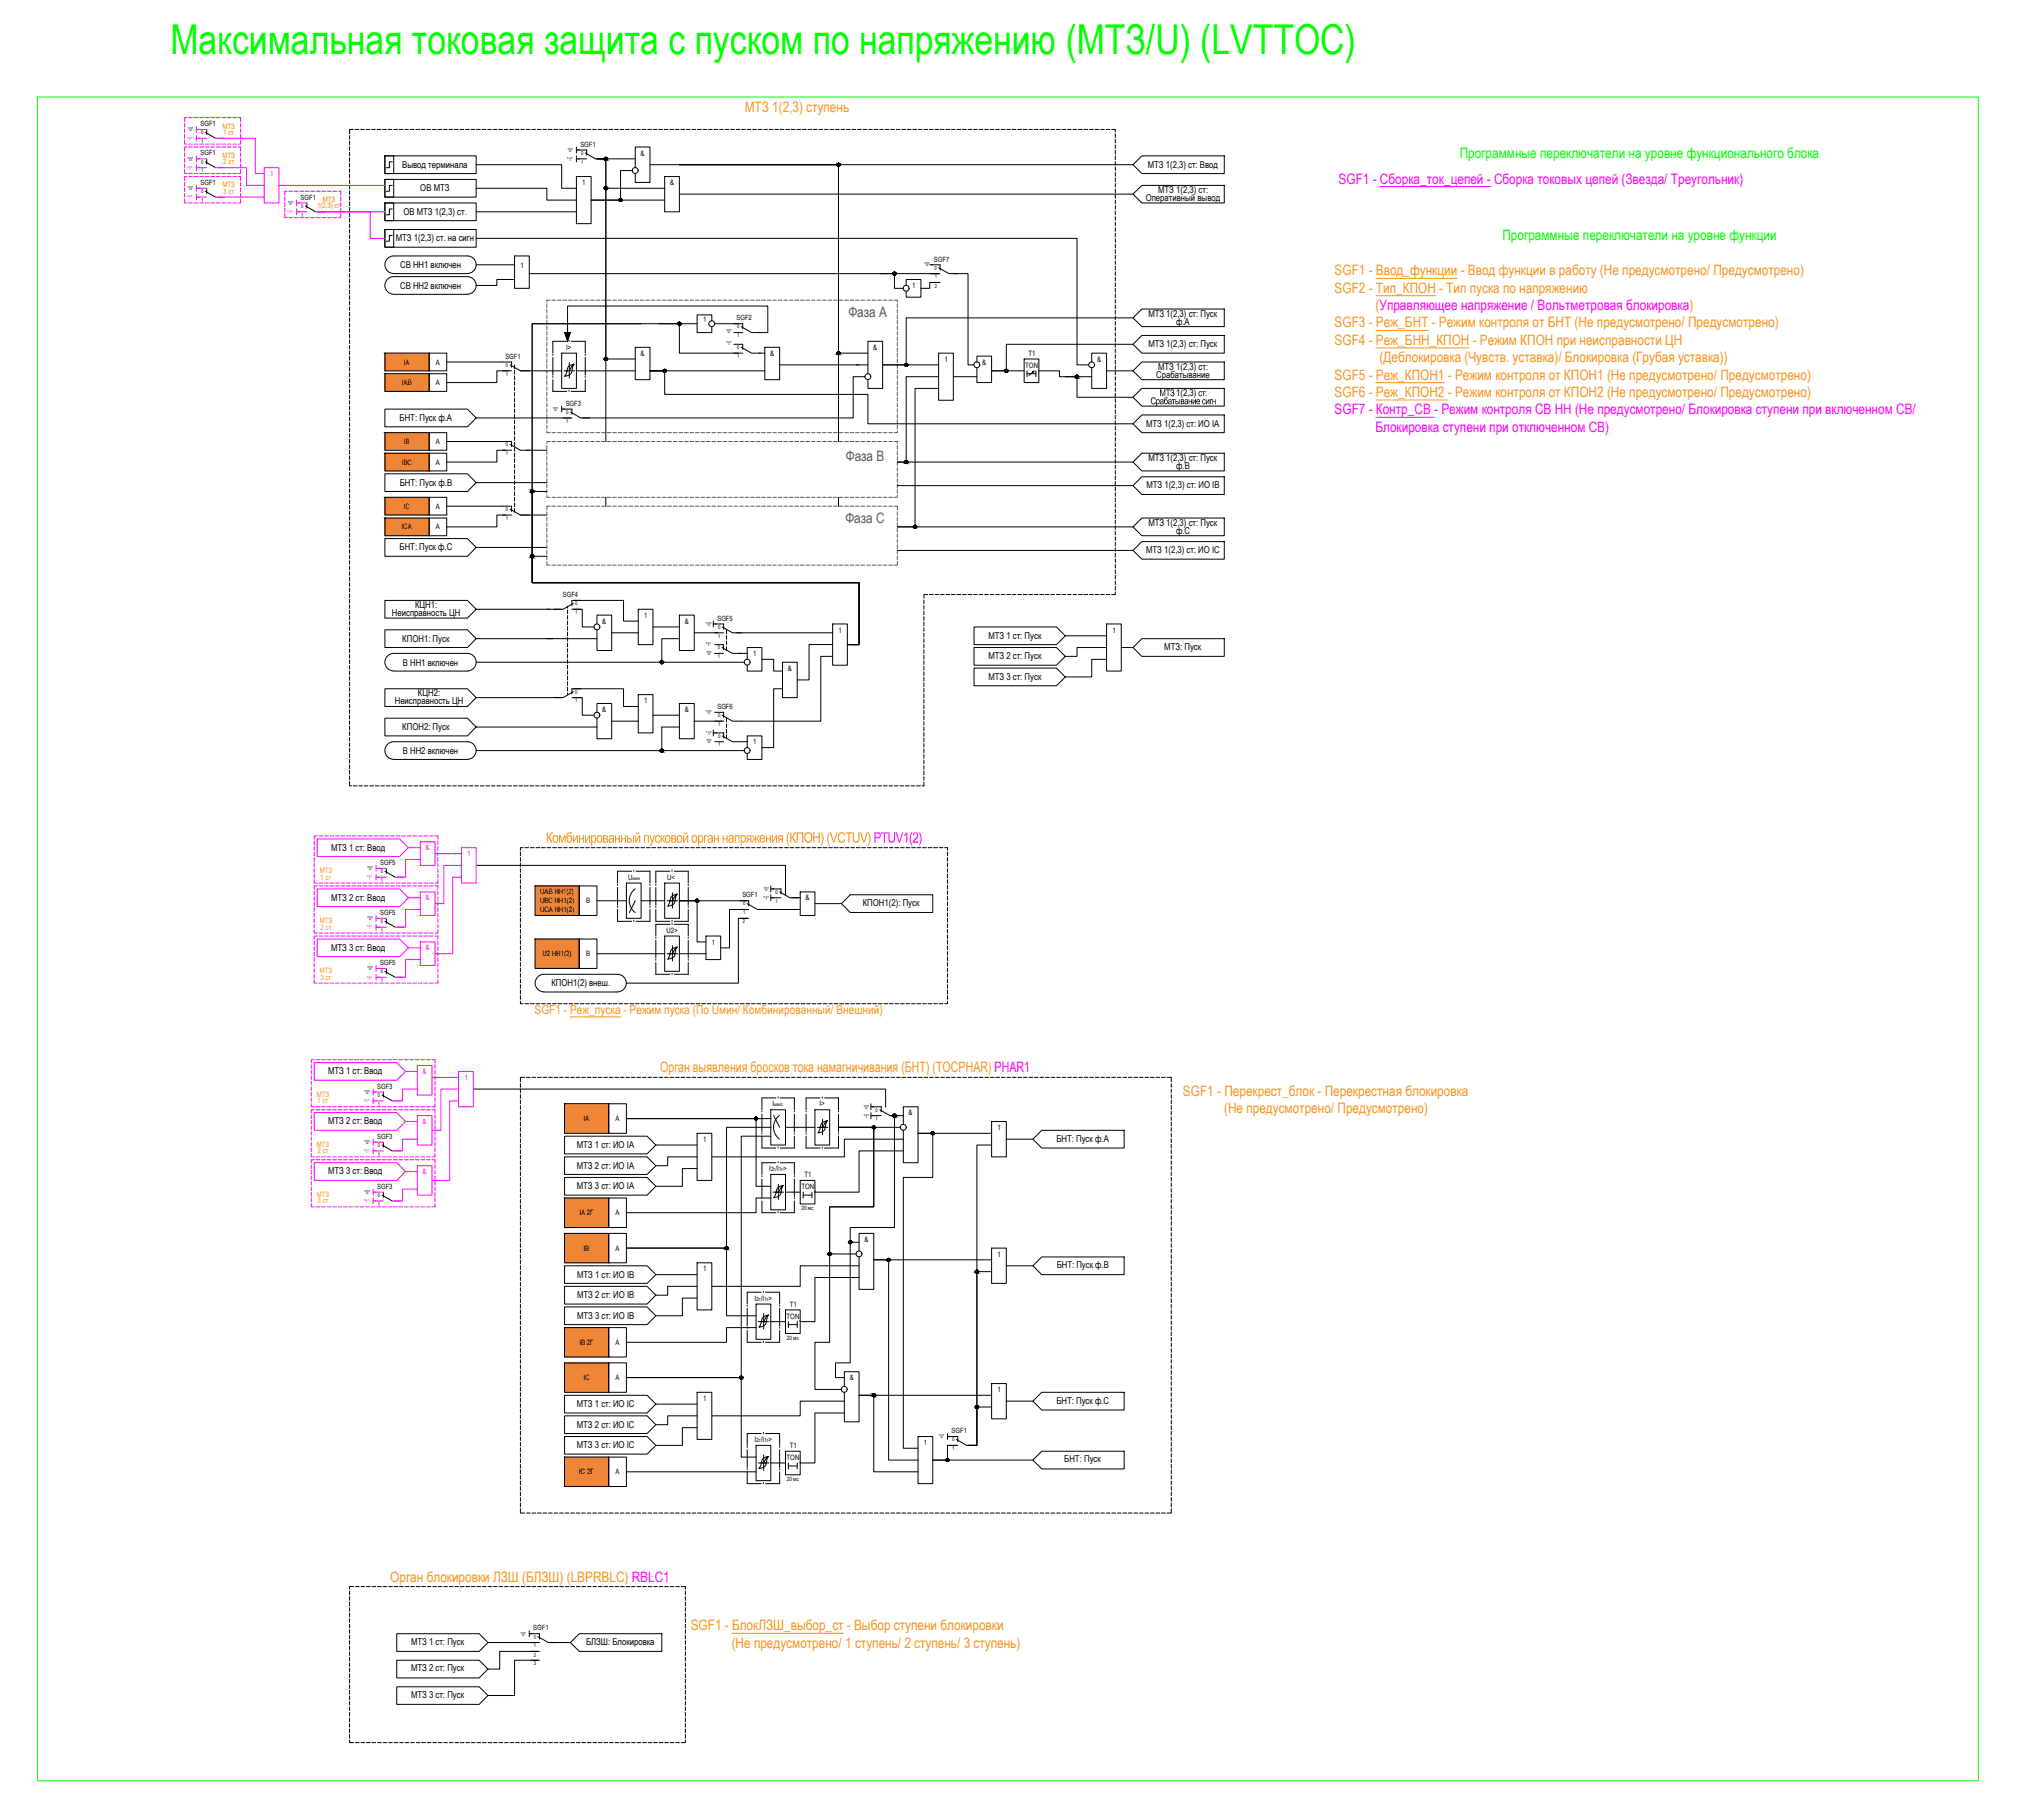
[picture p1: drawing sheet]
<svg xmlns="http://www.w3.org/2000/svg" width="685mm" height="618mm" viewBox="0 0 685 618" stroke-linecap="round" stroke-linejoin="round" font-family="sans-serif">
<defs><g id="words">
<text font-size="14" fill="#0f0" x="57.9" y="18.2">Максимальная токовая защита с пуском по напряжению (МТЗ/U) (LVTTOC)</text>
<g font-size="4.9" fill="#f7931d">
<text x="252.9" y="38.2">МТЗ 1(2,3) ступень</text>
<text x="453.1" y="93.5">SGF1 - Ввод_функции - Ввод функции в работу (Не предусмотрено/ Предусмотрено)</text>
<text x="453.1" y="99.4">SGF2 - Тип_КПОН - Тип пуска по напряжению</text>
<text x="467.1" y="105.4">(Управляющее напряжение / Вольтметровая блокировка)</text>
<text x="453.1" y="111.2">SGF3 - Реж_БНТ - Режим контроля от БНТ (Не предусмотрено/ Предусмотрено)</text>
<text x="453.1" y="117.1">SGF4 - Реж_БНН_КПОН - Режим КПОН при неисправности ЦН</text>
<text x="468.4" y="123">(Деблокировка (Чувств. уставка)/ Блокировка (Грубая уставка))</text>
<text x="453.1" y="128.9">SGF5 - Реж_КПОН1 - Режим контроля от КПОН1 (Не предусмотрено/ Предусмотрено)</text>
<text x="453.1" y="134.9">SGF6 - Реж_КПОН2 - Режим контроля от КПОН2 (Не предусмотрено/ Предусмотрено)</text>
<text x="185.3" y="286.2">Комбинированный пусковой орган напряжения</text>
<text x="266.8" y="286.2">(КПОН ) (VCTUV)</text>
<text x="224.2" y="364.2">Орган выявления бросков тока намагничивания (БНТ) (TOCPHAR) PHAR1</text>
<text x="401.7" y="372.3">SGF1 - Перекрест_блок - Перекрестная блокировка</text>
<text x="415.6" y="378.2">(Не предусмотрено/ Предусмотрено)</text>
<text x="132.5" y="537.2">Орган блокировки ЛЗШ (БЛЗШ) (LBPRBLC) RBLC1</text>
<text x="234.5" y="553.8">SGF1 - БлокЛЗШ_выбор_ст - Выбор ступени блокировки</text>
<text x="248.4" y="559.7">(Не предусмотрено/ 1 ступень/ 2 ступень/ 3 ступень)</text>
</g>
<g font-size="4.9" fill="#0f0">
<text x="495.6" y="53.5">Программные переключатели на уровне функционального блока</text>
<text x="510.1" y="81.5">Программные переключатели на уровне функции</text>
</g>
<g font-size="4.9" fill="#f0f">
<text x="454.5" y="62.4">SGF1 - Сборка_ток_цепей - Сборка токовых цепей (Звезда/ Треугольник)</text>
<text x="453.1" y="140.7">SGF7 - Контр_СВ - Режим контроля СВ НН (Не предусмотрено/ Блокировка ступени при включенном СВ/</text>
<text x="467" y="146.6">Блокировка ступени при отключенном СВ)</text>
<text x="296.6" y="286.2">PTUV1(2)</text>
</g>
<g font-size="4.9" fill="#58595b">
<text x="288" y="107.7">Фаза А</text>
<text x="287.1" y="156.7">Фаза В</text>
<text x="287" y="177.7">Фаза С</text>
</g>
<text font-size="4.2" fill="#f7931d" x="181.5" y="344.5">SGF1 - Реж_пуска - Режим пуска (По Uмин/ Комбинированный/ Внешний)</text>
<g font-size="3.2">
<text x="136.6" y="56.9">Вывод терминала</text>
<text x="389.7" y="56.9">МТЗ 1(2,3) ст: Ввод</text>
<text x="142.7" y="64.9">ОВ МТЗ</text>
<text x="393.2" y="65.6">МТЗ 1(2,3) ст:</text>
<text x="389" y="68.3">Оперативный вывод</text>
<text x="136.9" y="72.9">ОВ МТЗ 1(2,3) ст.</text>
<text x="134.4" y="81.9">МТЗ 1(2,3) ст. на сигн</text>
<text x="135.8" y="91.1">СВ НН1 включен</text>
<text x="135.8" y="98.1">СВ НН2 включен</text>
<text x="389.9" y="107.6">МТЗ 1(2,3) ст: Пуск</text>
<text x="399.3" y="110.3">ф.А</text>
<text x="389.9" y="117.9">МТЗ 1(2,3) ст: Пуск</text>
<text x="393.2" y="125.6">МТЗ 1(2,3) ст:</text>
<text x="392.6" y="128.3">Срабатывание</text>
<text x="393.7" y="134.6">МТЗ</text>
<text x="399.3" y="134.6">1(2,3)</text>
<text x="405.9" y="134.6">ст :</text>
<text x="135.7" y="142.9">БНТ: Пуск ф.А</text>
<text x="389.1" y="144.9">МТЗ 1(2,3) ст: ИО IА</text>
<text x="389.9" y="156.6">МТЗ 1(2,3) ст: Пуск</text>
<text x="399.4" y="159.3">ф.В</text>
<text x="135.8" y="164.9">БНТ: Пуск ф.В</text>
<text x="389.2" y="165.9">МТЗ 1(2,3) ст: ИО IВ</text>
<text x="389.9" y="178.6">МТЗ 1(2,3) ст: Пуск</text>
<text x="399.3" y="181.3">ф.С</text>
<text x="135.7" y="186.9">БНТ: Пуск ф.С</text>
<text x="389.1" y="187.9">МТЗ 1(2,3) ст: ИО IС</text>
<text x="133" y="209.2">Неисправность ЦН</text>
<text x="140.9" y="206.6">КЦН1:</text>
<text x="136.6" y="217.9">КПОН1: Пуск</text>
<text x="335.6" y="216.9">МТЗ 1 ст: Пуск</text>
<text x="395.3" y="220.9">МТЗ: Пуск</text>
<text x="136.8" y="226.1">В НН1 включен</text>
<text x="335.6" y="223.9">МТЗ 2 ст: Пуск</text>
<text x="335.6" y="231">МТЗ 3 ст: Пуск</text>
<text x="134" y="239.3">Неисправность ЦН</text>
<text x="141.9" y="236.6">КЦН2:</text>
<text x="136.6" y="247.9">КПОН2: Пуск</text>
<text x="136.8" y="256.1">В НН2 включен</text>
<text x="112.4" y="289">МТЗ 1 ст: Ввод</text>
<text x="112.4" y="305.9">МТЗ 2 ст: Ввод</text>
<text x="292.9" y="307.9">КПОН1(2): Пуск</text>
<text x="112.4" y="322.9">МТЗ 3 ст: Ввод</text>
<text x="187.2" y="334.9">КПОН1(2) внеш.</text>
<text x="111.4" y="364.9">МТЗ 1 ст: Ввод</text>
<text x="111.4" y="381.9">МТЗ 2 ст: Ввод</text>
<text x="195.8" y="389.9">МТЗ 1 ст: ИО IА</text>
<text x="358.7" y="387.8">БНТ: Пуск ф.А</text>
<text x="111.4" y="398.9">МТЗ 3 ст: Ввод</text>
<text x="195.8" y="396.9">МТЗ 2 ст: ИО IА</text>
<text x="195.8" y="403.9">МТЗ 3 ст: ИО IА</text>
<text x="358.8" y="430.8">БНТ: Пуск ф.В</text>
<text x="195.9" y="433.9">МТЗ 1 ст: ИО IB</text>
<text x="195.9" y="440.9">МТЗ 2 ст: ИО IB</text>
<text x="195.9" y="447.9">МТЗ 3 ст: ИО IB</text>
<text x="195.8" y="477.9">МТЗ 1 ст: ИО IC</text>
<text x="358.7" y="476.8">БНТ: Пуск ф.С</text>
<text x="195.8" y="484.9">МТЗ 2 ст: ИО IC</text>
<text x="195.8" y="491.9">МТЗ 3 ст: ИО IC</text>
<text x="361.4" y="496.8">БНТ: Пуск</text>
<text x="139.6" y="558.8">МТЗ 1 ст: Пуск</text>
<text x="199" y="558.9">БЛЗШ: Блокировка</text>
<text x="139.6" y="567.8">МТЗ 2 ст: Пуск</text>
<text x="139.6" y="576.8">МТЗ 3 ст: Пуск</text>
</g>
<g font-size="2.5" fill="#ff7f00">
<text x="75.6" y="43.7">МТЗ</text>
<text x="75.7" y="45.8">1 ст</text>
<text x="75.6" y="53.7">МТЗ</text>
<text x="75.8" y="55.8">2 ст</text>
<text x="75.6" y="63.7">МТЗ</text>
<text x="75.8" y="65.8">3 ст</text>
<text x="107.6" y="70.8">1(2,3) ст</text>
<text x="109.6" y="68.6">МТЗ</text>
</g>
<g font-size="2.5">
<text x="217.5" y="52.9">&amp;</text>
<text x="197.7" y="62.8">1</text>
<text x="227.5" y="62.8">&amp;</text>
<text x="176.7" y="90.9">1</text>
<text x="309.7" y="97.9">1</text>
<text x="238.7" y="109.4">1</text>
<text x="192.3" y="118.8">I&gt;</text>
<text x="296.5" y="118.9">&amp;</text>
<text x="137.1" y="123.9">IA</text>
<text x="148" y="123.9">А</text>
<text x="217.5" y="120.8">&amp;</text>
<text x="261.5" y="120.8">&amp;</text>
<text x="320.7" y="122.9">1</text>
<text x="333.5" y="123.9">&amp;</text>
<text x="348.1" y="124.9">TON</text>
<text x="349.2" y="120.8">T1</text>
<text x="372.5" y="122.8">&amp;</text>
<text x="136.5" y="130.8">IAB</text>
<text x="148" y="130.8">А</text>
<text x="137.2" y="150.9">IB</text>
<text x="148" y="150.9">А</text>
<text x="136.4" y="157.8">IBC</text>
<text x="148" y="157.8">А</text>
<text x="137.1" y="172.9">IC</text>
<text x="148" y="172.9">А</text>
<text x="136.4" y="179.9">ICA</text>
<text x="148" y="179.9">А</text>
<text x="218.7" y="209.9">1</text>
<text x="204.5" y="211.9">&amp;</text>
<text x="232.5" y="211.9">&amp;</text>
<text x="284.7" y="214.9">1</text>
<text x="377.7" y="214.9">1</text>
<text x="255.7" y="222.9">1</text>
<text x="267.5" y="227.9">&amp;</text>
<text x="218.7" y="238.9">1</text>
<text x="204.5" y="241.8">&amp;</text>
<text x="232.5" y="241.8">&amp;</text>
<text x="255.7" y="252.8">1</text>
<text x="213.3" y="298.8">U</text>
<text x="226.5" y="298.8">U&lt;</text>
<text x="183.4" y="303.6">UAB НН1(2)</text>
<text x="273.5" y="305.8">&amp;</text>
<text x="183.4" y="306.6">UBC НН1(2)</text>
<text x="183.4" y="309.7">UCA НН1(2)</text>
<text x="199" y="306.9">В</text>
<text x="226.3" y="316.8">U2&gt;</text>
<text x="241.7" y="320.9">1</text>
<text x="184.2" y="324.6">U2 НН1(2)</text>
<text x="199" y="324.9">В</text>
<text x="262.3" y="375.7">I</text>
<text x="278.3" y="375.7">I&gt;</text>
<text x="198.1" y="380.9">IA</text>
<text x="209" y="380.9">А</text>
<text x="308.5" y="378.8">&amp;</text>
<text x="338.7" y="383.9">1</text>
<text x="238.7" y="387.8">1</text>
<text x="261.2" y="397.8">I /I &gt;</text>
<text x="273.1" y="399.9">T1</text>
<text x="272.1" y="403.8">TON</text>
<text x="196.7" y="412.9">IA 2Г</text>
<text x="209" y="412.9">А</text>
<text x="198.2" y="424.8">IB</text>
<text x="209" y="424.8">А</text>
<text x="293.5" y="421.8">&amp;</text>
<text x="238.7" y="431.9">1</text>
<text x="338.7" y="426.9">1</text>
<text x="256.2" y="441.8">I /I &gt;</text>
<text x="268.1" y="443.8">T1</text>
<text x="267.1" y="447.9">TON</text>
<text x="196.7" y="456.8">IB 2Г</text>
<text x="209" y="456.8">А</text>
<text x="198.1" y="468.9">IC</text>
<text x="209" y="468.9">А</text>
<text x="288.5" y="468.8">&amp;</text>
<text x="338.7" y="472.8">1</text>
<text x="238.7" y="475.9">1</text>
<text x="256.2" y="489.8">I /I &gt;</text>
<text x="268.1" y="491.9">T1</text>
<text x="313.7" y="490.8">1</text>
<text x="267.1" y="495.8">TON</text>
<text x="196.7" y="500.8">IC 2Г</text>
<text x="209" y="500.8">А</text>
</g>
<g font-size="2.5" fill="#f0f">
<text x="91.7" y="59.8">1</text>
<text x="144.5" y="288.9">&amp;</text>
<text x="158.7" y="290.9">1</text>
<text x="144.5" y="305.8">&amp;</text>
<text x="144.5" y="322.9">&amp;</text>
<text x="143.5" y="364.9">&amp;</text>
<text x="157.7" y="366.8">1</text>
<text x="143.5" y="381.8">&amp;</text>
<text x="143.5" y="398.8">&amp;</text>
</g>
<g font-size="2.5" fill="#f7931d">
<text x="108.5" y="296.7">МТЗ</text>
<text x="108.7" y="298.8">1 ст</text>
<text x="108.5" y="313.7">МТЗ</text>
<text x="108.8" y="315.8">2 ст</text>
<text x="108.5" y="330.6">МТЗ</text>
<text x="108.8" y="332.8">3 ст</text>
<text x="107.5" y="372.6">МТЗ</text>
<text x="107.7" y="374.8">1 ст</text>
<text x="107.5" y="389.7">МТЗ</text>
<text x="107.8" y="391.8">2 ст</text>
<text x="107.5" y="406.7">МТЗ</text>
<text x="107.8" y="408.8">3 ст</text>
</g>
<g font-size="2.4">
<text x="68.1" y="42.8">SGF1</text>
<text x="68.1" y="52.8">SGF1</text>
<text x="197.1" y="49.8">SGF1</text>
<text x="68.1" y="62.8">SGF1</text>
<text x="102.1" y="67.8">SGF1</text>
<text x="317.1" y="88.8">SGF7</text>
<text x="250.1" y="108.8">SGF2</text>
<text x="171.6" y="121.8">SGF1</text>
<text x="192.1" y="137.8">SGF3</text>
<text x="191.1" y="202.8">SGF4</text>
<text x="243.6" y="210.8">SGF5</text>
<text x="243.6" y="240.8">SGF6</text>
<text x="129.1" y="293.8">SGF5</text>
<text x="252" y="304.8">SGF1</text>
<text x="129.1" y="310.8">SGF5</text>
<text x="129.1" y="327.8">SGF5</text>
<text x="128.1" y="369.8">SGF3</text>
<text x="128.1" y="386.8">SGF3</text>
<text x="128.1" y="403.8">SGF3</text>
<text x="323.1" y="486.8">SGF1</text>
<text x="181.1" y="553.8">SGF1</text>
</g>
<g font-size="2">
<text x="261.8" y="397.8">2г 1г</text>
<text x="272.1" y="411.1">20 мс</text>
<text x="256.8" y="441.8">2г 1г</text>
<text x="267.1" y="455.2">20 мс</text>
<text x="256.8" y="489.8">2г 1г</text>
<text x="267.1" y="503.2">20 мс</text>
</g>
<g font-size="1.7" fill="#f0f">
<text x="63.6" y="47.7">&quot;1&quot;</text>
<text x="63.6" y="57.7">&quot;1&quot;</text>
<text x="63.6" y="67.7">&quot;1&quot;</text>
<text x="97.6" y="72.7">&quot;1&quot;</text>
<text x="124.6" y="298.7">&quot;1&quot;</text>
<text x="124.6" y="315.7">&quot;1&quot;</text>
<text x="124.6" y="332.7">&quot;1&quot;</text>
<text x="123.6" y="374.7">&quot;1&quot;</text>
<text x="123.6" y="391.7">&quot;1&quot;</text>
<text x="123.6" y="408.7">&quot;1&quot;</text>
</g>
<g font-size="1.7">
<text x="63.8" y="44.6">&quot;0&quot;</text>
<text x="68.3" y="45.6">0</text>
<text x="68.3" y="48.6">1</text>
<text x="192.8" y="51.6">&quot;0&quot;</text>
<text x="197.3" y="52.6">0</text>
<text x="63.8" y="54.6">&quot;0&quot;</text>
<text x="68.3" y="55.6">0</text>
<text x="68.3" y="58.6">1</text>
<text x="192.6" y="54.7">&quot;1&quot;</text>
<text x="197.3" y="55.6">1</text>
<text x="63.8" y="64.6">&quot;0&quot;</text>
<text x="68.3" y="65.6">0</text>
<text x="68.3" y="68.6">1</text>
<text x="97.8" y="69.6">&quot;0&quot;</text>
<text x="102.3" y="70.6">0</text>
<text x="102.3" y="73.6">1</text>
<text x="313.9" y="90.2">&quot;0&quot;</text>
<text x="317.3" y="91.6">0</text>
<text x="317.4" y="94.6">1</text>
<text x="317.4" y="97.8">2</text>
<text x="246.6" y="113.2">&quot;0&quot;</text>
<text x="250.3" y="111.6">0</text>
<text x="246.6" y="117.2">&quot;1&quot;</text>
<text x="250.3" y="114.6">1</text>
<text x="250.3" y="118.6">0</text>
<text x="171.8" y="124.6">0</text>
<text x="250.3" y="121.6">1</text>
<text x="171.8" y="127.6">1</text>
<text x="187.8" y="139.6">&quot;0&quot;</text>
<text x="192.3" y="140.6">0</text>
<text x="192.3" y="143.6">1</text>
<text x="171.8" y="151.6">0</text>
<text x="171.8" y="154.6">1</text>
<text x="171.8" y="173.6">0</text>
<text x="171.8" y="176.6">1</text>
<text x="195.3" y="205.6">0</text>
<text x="195.3" y="208.6">1</text>
<text x="239.8" y="212.6">&quot;0&quot;</text>
<text x="243.8" y="213.6">0</text>
<text x="239.7" y="219.6">&quot;1&quot;</text>
<text x="243.8" y="220.6">0</text>
<text x="243.8" y="216.6">1</text>
<text x="239.9" y="222.5">&quot;0&quot;</text>
<text x="243.8" y="223.6">1</text>
<text x="195.3" y="235.6">0</text>
<text x="195.3" y="238.6">1</text>
<text x="239.8" y="242.6">&quot;0&quot;</text>
<text x="243.8" y="243.6">0</text>
<text x="239.8" y="249.6">&quot;1&quot;</text>
<text x="243.8" y="250.6">0</text>
<text x="243.8" y="246.6">1</text>
<text x="239.9" y="252.5">&quot;0&quot;</text>
<text x="243.8" y="253.6">1</text>
<text x="124.8" y="295.6">&quot;0&quot;</text>
<text x="129.3" y="296.6">0</text>
<text x="129.3" y="299.6">1</text>
<text x="214.8" y="298.8">мин</text>
<text x="259.2" y="305.7">&quot;1&quot;</text>
<text x="259.3" y="302.6">&quot;0&quot;</text>
<text x="263.3" y="303.6">0</text>
<text x="252.3" y="307.6">0</text>
<text x="252.3" y="310.6">1</text>
<text x="263.3" y="306.6">1</text>
<text x="124.8" y="312.6">&quot;0&quot;</text>
<text x="129.3" y="313.6">0</text>
<text x="129.3" y="316.6">1</text>
<text x="252.2" y="313.5">2</text>
<text x="124.8" y="329.6">&quot;0&quot;</text>
<text x="129.3" y="330.6">0</text>
<text x="129.3" y="333.6">1</text>
<text x="123.8" y="371.6">&quot;0&quot;</text>
<text x="128.3" y="372.6">0</text>
<text x="128.3" y="375.6">1</text>
<text x="262.8" y="375.7">макс</text>
<text x="293.3" y="376.6">&quot;0&quot;</text>
<text x="297.3" y="377.6">0</text>
<text x="293.2" y="379.7">&quot;1&quot;</text>
<text x="297.3" y="380.6">1</text>
<text x="123.8" y="388.6">&quot;0&quot;</text>
<text x="128.3" y="389.6">0</text>
<text x="128.3" y="392.6">1</text>
<text x="123.8" y="405.6">&quot;0&quot;</text>
<text x="128.3" y="406.6">0</text>
<text x="128.3" y="409.6">1</text>
<text x="318.8" y="488.6">&quot;0&quot;</text>
<text x="323.3" y="489.6">0</text>
<text x="323.3" y="492.6">1</text>
<text x="176.8" y="555.6">&quot;0&quot;</text>
<text x="181.3" y="556.6">0</text>
<text x="181.3" y="559.6">1</text>
<text x="181.3" y="562.7">2</text>
<text x="181.3" y="565.7">3</text>
</g>
</g></defs>
<!-- layer: 0 -->
<g fill="#ef8637" stroke="#ef8637" stroke-width=".34">
<path d="M130.7 120l15 6v-6zM130.7 120l15 6h-15z"/>
<path d="M130.7 126.9l15 6.1v-6.1zM130.7 126.9l15 6.1h-15z"/>
<path d="M130.7 147l15 5.9v-5.9zM130.7 147l15 5.9h-15z"/>
<path d="M130.7 168.9l15 6v-6zM130.7 168.9l15 6h-15z"/>
<path d="M130.7 154l15 6v-6zM130.7 154l15 6h-15z"/>
<path d="M130.7 176l15 6v-6zM130.7 176l15 6h-15z"/>
</g>
<g fill="none" stroke="#000" stroke-width=".34">
<path d="M130.7 52.9h3v6.1h-3zM130.7 52.9h31v6.1h-31zM133.2 55h-1v2h-1M161.7 55.9h29v8h5M195.7 60h5v16h-5zM195.7 49.9v2.1M195.7 52.9v2.1M195.7 51h1M195.7 54h1M202.7 54h3v67.9h10M202.7 54h3v96M202.7 54h13"/>
<path d="M214.7 57.9h-4v10.1h-10h25M215.7 57v-7.1h5v12.1h-5v-3M220.7 55.9h164M225.7 60h5v12h-5zM384.7 55.9l3-3h28v6.1h-28zM130.7 78h3v6h-3zM130.7 78h31v6h-31zM130.7 68.9h3v6.1h-3zM130.7 68.9h31v6.1h-31zM130.7 60.9h3v6.1h-3zM130.7 60.9h31v6.1h-31zM133.2 80h-1v1.9h-1"/>
<path d="M133.2 71h-1v2h-1M133.2 63h-1v2h-1M161.7 63.9h24v4.1h10M161.7 72h34M205.7 63.9h20M230.7 65.9h154M384.7 65.9l3-2.9h28v5.9h-28zM133.7 100h25M158.7 86.9a2.98 2.98 0 0 1 3 3 2.98 2.98 0 0 1-3 3M158.7 94a2.98 2.98 0 0 1 3 2.9 2.98 2.98 0 0 1-3 3M158.7 86.9h-25a2.98 2.98 0 0 0-3 3 2.98 2.98 0 0 0 3 3h25M158.7 94h-25a2.98 2.98 0 0 0-3 2.9 2.98 2.98 0 0 0 3 3"/>
<path d="M161.7 81h204v42.9h4M161.7 89.9h13M174.7 86.9h5v11h-5zM174.7 94.9h-6v2.1h-7M179.7 92.9h139M303.7 92.9v5h3M307.7 97v-2.1h5v6h-5v-1.9M315.7 89.9h1M315.7 96h3.5M318.7 96h-3v1.9h-3M323.7 92.9h5v31h2M130.7 120h15v6h-15z"/>
<path d="M145.7 120h6v6h-6zM190.7 120h5v11.9h-5zM215.7 118h5v11h-5zM217.7 110h-37v87.9h111v21.1h-4M223.7 110h13M250.7 120h-20v-10h-50v87.9h111v21.1h-4M257.7 113h3v-9h-68v11.9M259.7 118h5v11h-5zM294.7 120h-10v-64.1h-54h54v94.1M318.7 120h5v16h-5zM384.7 117l3-3.1h28v6.1h-28zM384.7 117h-43v9h-5h11"/>
<path d="M384.7 108l3-3h28v5.9h-28zM384.7 108h-77v15.9h-8h19M130.7 139h28l3 3-3 3h-28zM130.7 126.9h15v6.1h-15zM145.7 126.9h6v6.1h-6zM151.7 123h19M172.7 126h-4v3.9h-17M174.7 123.9v1.3M174.7 125.8v1.3M174.7 127.7v1.3M174.7 129.6v1.2M174.7 131.5v1.2"/>
<path d="M174.7 133.3v1.3M174.7 135.2v1.3M174.7 137.1v1.2M174.7 139v1.2M176.7 126h14M190.7 137.9v2M190.7 139h1M193.3 123.2v5.2M193.3 126h1.8M194.9 123.7l-.5 1.1a2.54 2.54 0 0 1-2.7 3l.5-.8a3.2 3.2 0 0 1 1.8-3.1l.9-.2-1 1-.6 1.3h-1.8M195.7 126h20M220.7 126h39"/>
<path d="M225.7 126h-5h5v8h69v10h90M264.7 123.9h30M293.7 128h-4v14h-92M294.7 126.9v-11h5v16h-5v-2.9M318.7 131.9h-8v47.1h-6h80M318.7 128h-11v29h-3h80M323.7 128h8M331.7 123v-2h5v8.9h-5v-4.9M347.7 121.9h5v8h-5zM348.7 126v2M348.7 126.9h3M350.5 126.3l.6-.2-1.7 1.4"/>
<path d="M351.1 126.1l-.3 .4M351.7 126v2M352.7 126h7v2h11M361.7 128h4v6.9h19M370.7 123v-3h5v11.9h-5v-6.9M375.7 126h9M384.7 126l3-3h28v6h-28zM384.7 134.9l3-3h28v6h-28zM130.7 147h15v5.9h-15zM130.7 154h15v6h-15zM145.7 147h6v5.9h-6zM145.7 154h6v6h-6z"/>
<path d="M151.7 150h19M161.7 142h32M171.7 152.9h-3v4.1h-17M174.7 140.8v1.3M174.7 142.7v1.3M174.7 144.6v1.2M174.7 146.5v1.2M174.7 148.3v1.3M174.7 150.2v1.3M174.7 152.1v1.2M174.7 154v1.2M174.7 155.8v1.3"/>
<path d="M174.7 157.7v1.2M174.7 159.6v1.2M178.7 152.9h7M384.7 157l3-3h28v6h-28zM384.7 144l3-3h28v6h-28zM130.7 160.9h28l3 3-3 3h-28zM130.7 168.9h15v6h-15zM130.7 176h15v6h-15zM145.7 168.9h6v6h-6zM145.7 176h6v6h-6zM151.7 171.9h19M161.7 163.9h24"/>
<path d="M171.7 174.9h-3v4.1h-17M174.7 161.4v1.3M174.7 163.3v1.3M174.7 165.2v1.2M174.7 167.1v1.2M174.7 168.9v1.3M174.7 170.8v1.3M174.7 172.7v1.3M176.7 174.9h9M185.7 166.9h-5v31h111v21.1h-4M205.7 168.9v3M284.7 168.9v3"/>
<path d="M304.7 165h80M384.7 165l3-3h28v6h-28zM384.7 179l3-3h28v6h-28zM130.7 182.9h28l3 3.1-3 3h-28zM161.7 186h24M185.7 189h-5v8.9h111v21.1h-3M304.7 187h80M384.7 187l3-3h28v5.9h-28zM330.7 219.9h28l3 3.1-3 3h-28zM330.7 213h28l3 3-3 3h-28zM361.7 216h14M375.7 211.9h5v16h-5z"/>
<path d="M375.7 219.9h-10v3.1h-4M380.7 219.9h4M384.7 219.9l3-3h28v6.1h-28zM330.7 226.9h28l3 3-3 3h-28zM375.7 224h-5v5.9h-9M161.7 293.9h105v10.2M176.7 289.5v1.2M176.7 291.3v1.3M176.7 293.2v1.3M176.7 295.1v1.2M176.7 297v1.2M176.7 298.8v1.3"/>
<path d="M177.6 287.9h-.9v.9M178.3 287.9h1.2M180.1 287.9h1.3M182 287.9h1.3M183.9 287.9h1.2M230.8 287.9h1.2M232.6 287.9h1.3M234.5 287.9h1.2M236.4 287.9h1.2M238.2 287.9h1.3M240.1 287.9h1.3M242 287.9h1.2"/>
<path d="M243.9 287.9h1.2M245.7 287.9h1.3M247.6 287.9h1.3M249.5 287.9h1.2M251.4 287.9h1.2M253.2 287.9h1.3M255.1 287.9h1.3M257 287.9h1.2M258.9 287.9h1.2M260.8 287.9h1.2M262.6 287.9h1.3M264.5 287.9h1.3"/>
<path d="M288.9 287.9h1.2M290.7 287.9h1.3M292.6 287.9h1.3M294.5 287.9h1.2M307.6 287.9h1.3M309.5 287.9h1.3M311.4 287.9h1.2M313.3 287.9h1.2M315.1 287.9h1.3M317 287.9h1.3M318.9 287.9h1.2M320.8 287.9h.9v.9"/>
<path d="M321.7 289.5v1.2M321.7 291.3v1.3M321.7 293.2v1.3M321.7 295.1v1.2M321.7 297v1.2M321.7 298.8v1.3M176.7 300.7v1.2M176.7 302.6v1.2M176.7 304.4v1.3M176.7 306.3v1.3M176.7 308.2v1.2M176.7 310.1v1.2"/>
<path d="M176.7 311.9v1.3M176.7 313.8v1.3M176.7 315.7v1.2M176.7 317.6v1.2M176.7 319.4v1.3M215.7 301.9a5 5 0 0 0 0 8.1M215.7 306l-2 3.9M321.7 300.7v1.2M321.7 302.6v1.2M321.7 304.4v1.3M321.7 306.3v1.3M321.7 308.2v1.2"/>
<path d="M321.7 310.1v1.2M321.7 311.9v1.3M321.7 313.8v1.3M321.7 315.7v1.2M321.7 317.6v1.2M321.7 319.4v1.3M176.7 321.3v1.3M176.7 323.2v1.3M176.7 325.1v1.2M176.7 327v1.2M176.7 328.8v1.3M176.7 330.7v1.3"/>
<path d="M176.7 332.6v1.2M176.7 334.5v1.2M176.7 336.3v1.3M176.7 338.2v1.3M321.7 321.3v1.3M321.7 323.2v1.3M321.7 325.1v1.2M321.7 327v1.2M321.7 328.8v1.3M321.7 330.7v1.3M321.7 332.6v1.2M321.7 334.5v1.2"/>
<path d="M321.7 336.3v1.3M321.7 338.2v1.3M176.7 340.1v.8h.9M178.3 340.9h1.2M180.1 340.9h1.3M182 340.9h1.3M183.9 340.9h1.2M185.8 340.9h1.2M187.6 340.9h1.3M189.5 340.9h1.2M191.4 340.9h1.2M193.2 340.9h1.3"/>
<path d="M195.1 340.9h1.3M197 340.9h1.2M198.9 340.9h1.2M200.7 340.9h1.3M202.6 340.9h1.3M204.5 340.9h1.2M206.4 340.9h1.2M208.2 340.9h1.3M210.1 340.9h1.3M212 340.9h1.3M213.9 340.9h1.2M215.8 340.9h1.2"/>
<path d="M217.6 340.9h1.3M219.5 340.9h1.3M221.4 340.9h1.2M223.3 340.9h1.2M225.1 340.9h1.3M227 340.9h1.3M228.9 340.9h1.2M230.8 340.9h1.2M232.6 340.9h1.3M234.5 340.9h1.2M236.4 340.9h1.2M238.2 340.9h1.3"/>
<path d="M240.1 340.9h1.3M242 340.9h1.2M243.9 340.9h1.2M245.7 340.9h1.3M247.6 340.9h1.3M249.5 340.9h1.2M251.4 340.9h1.2M253.2 340.9h1.3M255.1 340.9h1.3M257 340.9h1.2M258.9 340.9h1.2M260.8 340.9h1.2"/>
<path d="M262.6 340.9h1.3M264.5 340.9h1.3M266.4 340.9h1.2M268.3 340.9h1.2M270.1 340.9h1.3M272 340.9h1.3M273.9 340.9h1.2M275.8 340.9h1.2M277.6 340.9h1.3M279.5 340.9h1.3M281.4 340.9h1.2M283.2 340.9h1.3"/>
<path d="M285.1 340.9h1.3M287 340.9h1.2M288.9 340.9h1.2M290.7 340.9h1.3M292.6 340.9h1.3M294.5 340.9h1.2M296.4 340.9h1.2M298.2 340.9h1.3M300.1 340.9h1.3M302 340.9h1.2M303.9 340.9h1.2M305.8 340.9h1.2"/>
<path d="M307.6 340.9h1.3M309.5 340.9h1.3M311.4 340.9h1.2M313.3 340.9h1.2M315.1 340.9h1.3M317 340.9h1.3M318.9 340.9h1.2M321.7 340.1v.8h-.9M120.1 538.9h-1.4v.9M120.7 538.9h1.3M122.6 538.9h1.2M124.5 538.9h1.2"/>
<path d="M126.3 538.9h1.2M128.2 538.9h1.3M130 538.9h1.3M131.9 538.9h1.3M133.8 538.9h1.3M135.7 538.9h1.2M137.6 538.9h1.2M139.4 538.9h1.3M141.3 538.9h1.3M143.2 538.9h1.2M145.1 538.9h1.2M146.9 538.9h1.3"/>
<path d="M148.8 538.9h1.3M150.7 538.9h1.2M152.6 538.9h1.2M154.4 538.9h1.3M156.3 538.9h1.3M158.2 538.9h1.2M160.1 538.9h1.2M161.9 538.9h1.3M163.8 538.9h1.3M165.7 538.9h1.3M167.6 538.9h1.2M169.5 538.9h1.2"/>
<path d="M171.3 538.9h1.2M173.2 538.9h1.3M175 538.9h1.3M176.9 538.9h1.3M178.8 538.9h1.3M180.7 538.9h1.2M182.6 538.9h1.2M184.4 538.9h1.3M186.3 538.9h1.3M188.2 538.9h1.2M190.1 538.9h1.2M191.9 538.9h1.3"/>
<path d="M193.8 538.9h1.3M195.7 538.9h1.2M197.6 538.9h1.2M199.4 538.9h1.3M201.3 538.9h1.3M203.2 538.9h1.2M205.1 538.9h1.2M206.9 538.9h1.3M208.8 538.9h1.3M210.7 538.9h1.2M212.6 538.9h1.2M214.5 538.9h1.2"/>
<path d="M216.3 538.9h1.2M218.2 538.9h1.3M220 538.9h1.3M221.9 538.9h1.3M223.8 538.9h1.3M225.7 538.9h1.2M227.6 538.9h1.2M229.4 538.9h1.3M231.3 538.9h1.4v.9M118.7 540.5v1.2M118.7 542.3v1.3M118.7 544.2v1.2"/>
<path d="M118.7 546.1v1.2M118.7 547.9v1.3M118.7 549.8v1.3M118.7 551.7v1.2M118.7 553.6v1.2M118.7 555.4v1.3M118.7 557.3v1.3M118.7 559.2v1.2M134.7 554.9h28l3 3-3 3h-28zM165.7 557.9h17M179.7 554v1.9M179.7 554.9h1"/>
<path d="M186.7 557.9h7M193.7 557.9l3-3h28v6h-28zM232.7 540.5v1.2M232.7 542.3v1.3M232.7 544.2v1.2M232.7 546.1v1.2M232.7 547.9v1.3M232.7 549.8v1.3M232.7 551.7v1.2M232.7 553.6v1.2M232.7 555.4v1.3M232.7 557.3v1.3"/>
<path d="M232.7 559.2v1.2M118.7 561.1v1.2M118.7 562.9v1.3M118.7 564.8v1.3M118.7 566.7v1.2M118.7 568.6v1.2M118.7 570.4v1.3M118.7 572.3v1.3M118.7 574.2v1.3M118.7 576.1v1.2M118.7 578v1.2M118.7 579.8v1.3"/>
<path d="M134.7 563.9h28l3 3.1-3 3h-28zM134.7 573h28l3 2.9-3 3h-28zM180.2 560.9h3M180.2 563.9h3M182.7 560.9h-13v6.1h-4M182.7 563.9h-8v12h-9M232.7 561.1v1.2M232.7 562.9v1.3M232.7 564.8v1.3M232.7 566.7v1.2M232.7 568.6v1.2M232.7 570.4v1.3"/>
<path d="M232.7 572.3v1.3M232.7 574.2v1.3M232.7 576.1v1.2M232.7 578v1.2M232.7 579.8v1.3M118.7 591.1v.8h1.4M118.7 581.7v1.3M118.7 583.6v1.2M118.7 585.5v1.2M118.7 587.3v1.3M118.7 589.2v1.2M120.7 591.9h1.3"/>
<path d="M122.6 591.9h1.2M124.5 591.9h1.2M126.3 591.9h1.2M128.2 591.9h1.3M130 591.9h1.3M131.9 591.9h1.3M133.8 591.9h1.3M135.7 591.9h1.2M137.6 591.9h1.2M139.4 591.9h1.3M141.3 591.9h1.3M143.2 591.9h1.2"/>
<path d="M145.1 591.9h1.2M146.9 591.9h1.3M148.8 591.9h1.3M150.7 591.9h1.2M152.6 591.9h1.2M154.4 591.9h1.3M156.3 591.9h1.3M158.2 591.9h1.2M160.1 591.9h1.2M161.9 591.9h1.3M163.8 591.9h1.3M165.7 591.9h1.3"/>
<path d="M167.6 591.9h1.2M169.5 591.9h1.2M171.3 591.9h1.2M173.2 591.9h1.3M175 591.9h1.3M176.9 591.9h1.3M178.8 591.9h1.3M180.7 591.9h1.2M182.6 591.9h1.2M184.4 591.9h1.3M186.3 591.9h1.3M188.2 591.9h1.2"/>
<path d="M190.1 591.9h1.2M191.9 591.9h1.3M193.8 591.9h1.3M195.7 591.9h1.2M197.6 591.9h1.2M199.4 591.9h1.3M201.3 591.9h1.3M203.2 591.9h1.2M205.1 591.9h1.2M206.9 591.9h1.3M208.8 591.9h1.3M210.7 591.9h1.2"/>
<path d="M212.6 591.9h1.2M214.5 591.9h1.2M216.3 591.9h1.2M218.2 591.9h1.3M220 591.9h1.3M221.9 591.9h1.3M223.8 591.9h1.3M225.7 591.9h1.2M227.6 591.9h1.2M229.4 591.9h1.3M232.7 591.1v.8h-1.4M232.7 581.7v1.3"/>
<path d="M232.7 583.6v1.2M232.7 585.5v1.2M232.7 587.3v1.3M232.7 589.2v1.2"/>
<circle cx="205.7" cy="53.9" r=".49"/>
<circle cx="215.7" cy="57.9" r=".99"/>
<circle cx="284.7" cy="55.9" r=".49"/>
<circle cx="205.7" cy="63.9" r=".49"/>
<circle cx="210.7" cy="68" r=".49"/>
<circle cx="303.7" cy="92.9" r=".49"/>
<circle cx="307.7" cy="97.9" r=".99"/>
<circle cx="230.6" cy="109.9" r=".49"/>
<circle cx="284.7" cy="119.9" r=".49"/>
<circle cx="205.7" cy="121.9" r=".49"/>
<circle cx="225.7" cy="125.9" r=".49"/>
<circle cx="294.7" cy="127.9" r=".99"/>
<circle cx="307.7" cy="123.9" r=".49"/>
<circle cx="331.7" cy="123.9" r=".99"/>
<circle cx="341.6" cy="125.9" r=".49"/>
<circle cx="365.6" cy="127.9" r=".49"/>
<circle cx="370.6" cy="123.9" r=".99"/>
<circle cx="307.7" cy="156.9" r=".49"/>
<circle cx="180.7" cy="166.9" r=".49"/>
<circle cx="310.7" cy="178.9" r=".49"/>
<circle cx="180.7" cy="188.9" r=".49"/>
<circle cx="236.7" cy="305.9" r=".49"/>
</g>
<g fill="none" stroke="#000" stroke-width=".34">
<path d="M196.2 51h3v1.7M196.2 54h3M198.7 52l3.5 2h3M316.2 89.9h3v1.8M316.2 92.9h3M318.7 91l3.5 1.9h3M192.4 115.9h-4.7v4.1M192.7 110.9v4.1M193.2 115.9h.1M193.9 115.9h4.8v4.1M170.7 123h3v1.7M170.7 126h3"/>
<path d="M173.2 123.9l3.5 2.1h3M187.7 128.2h.1M187.7 120.7h.1M187.7 121.4v6M187.7 129v4h4.7M191.2 139h3v1.7M193.2 133h.1M193.7 139.9l3.5 2.1h3M198.7 128.2h.1M198.7 120.7h.1M198.7 121.4v6M198.7 129v4h-4.8"/>
<path d="M170.7 150h3v1.7M170.7 152.9h3M173.2 150.9l3.5 2h3M191.2 142h3M170.7 171.9h3v1.8M170.7 174.9h3M173.2 173l3.5 1.9h3M214.5 295.9h-4.8v4.1M215.2 295.9h.1M215.9 295.9h4.8v4.1M227.5 295.9h-4.8v4.1M228.2 295.9h.1"/>
<path d="M228.9 295.9h4.8v4.1M209.7 308.2h.1M209.7 300.7h.1M209.7 308.9v4.1h4.8M209.7 301.4v6.1M215.2 313h.1M220.7 308.2h.1M220.7 300.7h.1M220.7 308.9v4.1h-4.8M220.7 301.4v6.1M222.7 308.2h.1M222.7 300.7h.1"/>
<path d="M222.7 318.7h.1M222.7 301.4v6.1M222.7 308.9v4.1h4.8M222.7 319.4v6M227.5 314h-4.8v3.9M228.2 313h.1M228.2 314h.1M228.9 314h4.8v3.9M233.7 308.2h.1M233.7 300.7h.1M233.7 318.7h.1M233.7 301.4v6.1"/>
<path d="M233.7 308.9v4.1h-4.8M233.7 319.4v6M251.2 306h3v1.7M251.2 308.9h3M253.7 306.9l3.5 2h3M222.7 326.2h.1M222.7 327v3.9h4.8M228.2 330.9h.1M233.7 326.2h.1M233.7 327v3.9h-4.8M180.2 554.9h3v1.8M180.2 557.9h3"/>
<path d="M182.7 555.9l3.5 2h3"/>
</g>
<!-- layer: 0 -->
<g fill="none" stroke="#58595b" stroke-width=".34">
<path d="M185.7 103.2v1.3M185.7 105.1v1.2M185.7 107v1.2M185.7 108.8v1.3M185.7 110.7v1.3M185.7 112.6v1.2M185.7 114.5v1.2M185.7 116.3v1.3M185.7 118.2v1.2M186.8 102h-1.1v.6M187.4 102h1.2M189.3 102h1.2"/>
<path d="M191.1 102h1.3M193 102h1.3M194.9 102h1.2M196.8 102h1.2M198.6 102h1.3M200.5 102h1.3M202.4 102h1.2M204.3 102h1.2M206.1 102h1.3M208 102h1.2M209.9 102h1.2M211.7 102h1.3"/>
<path d="M213.6 102h1.3M215.5 102h1.2M217.4 102h1.2M219.2 102h1.3M221.1 102h1.3M223 102h1.2M224.9 102h1.2M226.7 102h1.3M228.6 102h1.3M230.5 102h1.3M232.4 102h1.2M234.3 102h1.2"/>
<path d="M236.1 102h1.3M238 102h1.3M239.9 102h1.2M241.8 102h1.2M243.6 102h1.3M245.5 102h1.3M247.4 102h1.2M249.3 102h1.2M251.1 102h1.3M253 102h1.2M254.9 102h1.2M256.7 102h1.3"/>
<path d="M258.6 102h1.3M260.5 102h1.2M262.4 102h1.2M264.2 102h1.3M266.1 102h1.3M268 102h1.2M269.9 102h1.2M271.7 102h1.3M273.6 102h1.3M275.5 102h1.2M277.4 102h1.2M279.3 102h1.2"/>
<path d="M281.1 102h1.3M283 102h1.3M284.9 102h1.2M286.8 102h1.2M288.6 102h1.3M290.5 102h1.3M292.4 102h1.2M294.3 102h1.2M296.1 102h1.3M298 102h1.2M299.9 102h1.2M301.7 102h1.3"/>
<path d="M303.6 102h1.1v.6M304.7 103.2v1.3M304.7 105.1v1.2M304.7 107v1.2M304.7 108.8v1.3M304.7 110.7v1.3M304.7 112.6v1.2M304.7 114.5v1.2M304.7 116.3v1.3M304.7 118.2v1.2M185.7 120.1v1.2M185.7 121.9v1.3"/>
<path d="M185.7 123.8v1.3M185.7 125.7v1.2M185.7 127.6v1.2M185.7 129.4v1.3M185.7 131.3v1.3M185.7 133.2v1.2M185.7 135.1v1.2M185.7 137v1.2M185.7 138.8v1.3M304.7 120.1v1.2M304.7 121.9v1.3M304.7 123.8v1.3"/>
<path d="M304.7 125.7v1.2M304.7 127.6v1.2M304.7 129.4v1.3M304.7 131.3v1.3M304.7 133.2v1.2M304.7 135.1v1.2M304.7 137v1.2M304.7 138.8v1.3M185.7 146.3v.7h1.1M185.7 140.7v1.3M185.7 142.6v1.2M185.7 144.5v1.2"/>
<path d="M185.7 151.3v1.3M185.7 153.2v1.3M185.7 155.1v1.2M185.7 157v1.2M185.7 158.8v1.3M186.8 150h-1.1v.7M187.4 147h1.2M187.4 150h1.2M189.3 147h1.2M189.3 150h1.2M191.1 147h1.3M191.1 150h1.3"/>
<path d="M193 147h1.3M193 150h1.3M194.9 147h1.2M194.9 150h1.2M196.8 147h1.2M196.8 150h1.2M198.6 147h1.3M198.6 150h1.3M200.5 147h1.3M200.5 150h1.3M202.4 147h1.2M202.4 150h1.2"/>
<path d="M204.3 147h1.2M204.3 150h1.2M206.1 147h1.3M206.1 150h1.3M208 147h1.2M208 150h1.2M209.9 147h1.2M209.9 150h1.2M211.7 147h1.3M211.7 150h1.3M213.6 147h1.3M213.6 150h1.3"/>
<path d="M215.5 147h1.2M215.5 150h1.2M217.4 147h1.2M217.4 150h1.2M219.2 147h1.3M219.2 150h1.3M221.1 147h1.3M221.1 150h1.3M223 147h1.2M223 150h1.2M224.9 147h1.2M224.9 150h1.2"/>
<path d="M226.7 147h1.3M226.7 150h1.3M228.6 147h1.3M228.6 150h1.3M230.5 147h1.3M230.5 150h1.3M232.4 147h1.2M232.4 150h1.2M234.3 147h1.2M234.3 150h1.2M236.1 147h1.3M236.1 150h1.3"/>
<path d="M238 147h1.3M238 150h1.3M239.9 147h1.2M239.9 150h1.2M241.8 147h1.2M241.8 150h1.2M243.6 147h1.3M243.6 150h1.3M245.5 147h1.3M245.5 150h1.3M247.4 147h1.2M247.4 150h1.2"/>
<path d="M249.3 147h1.2M249.3 150h1.2M251.1 147h1.3M251.1 150h1.3M253 147h1.2M253 150h1.2M254.9 147h1.2M254.9 150h1.2M256.7 147h1.3M256.7 150h1.3M258.6 147h1.3M258.6 150h1.3"/>
<path d="M260.5 147h1.2M260.5 150h1.2M262.4 147h1.2M262.4 150h1.2M264.2 147h1.3M264.2 150h1.3M266.1 147h1.3M266.1 150h1.3M268 147h1.2M268 150h1.2M269.9 147h1.2M269.9 150h1.2"/>
<path d="M271.7 147h1.3M271.7 150h1.3M273.6 147h1.3M273.6 150h1.3M275.5 147h1.2M275.5 150h1.2M277.4 147h1.2M277.4 150h1.2M279.3 147h1.2M279.3 150h1.2M281.1 147h1.3M281.1 150h1.3"/>
<path d="M283 147h1.3M283 150h1.3M284.9 147h1.2M284.9 150h1.2M286.8 147h1.2M286.8 150h1.2M288.6 147h1.3M288.6 150h1.3M290.5 147h1.3M290.5 150h1.3M292.4 147h1.2M292.4 150h1.2"/>
<path d="M294.3 147h1.2M294.3 150h1.2M296.1 147h1.3M296.1 150h1.3M298 147h1.2M298 150h1.2M299.9 147h1.2M299.9 150h1.2M301.7 147h1.3M301.7 150h1.3M303.6 150h1.1v.7M304.7 146.3v.7h-1.1"/>
<path d="M304.7 140.7v1.3M304.7 142.6v1.2M304.7 144.5v1.2M304.7 151.3v1.3M304.7 153.2v1.3M304.7 155.1v1.2M304.7 157v1.2M304.7 158.8v1.3M185.7 168.2v.7h1.1M185.7 160.7v1.3M185.7 162.6v1.2M185.7 164.4v1.3"/>
<path d="M185.7 166.3v1.3M185.7 173.8v1.3M185.7 175.7v1.2M185.7 177.6v1.2M185.7 179.4v1.3M186.8 171.9h-1.1v1.3M187.4 168.9h1.2M187.4 171.9h1.2M189.3 168.9h1.2M189.3 171.9h1.2M191.1 168.9h1.3M191.1 171.9h1.3"/>
<path d="M193 168.9h1.3M193 171.9h1.3M194.9 168.9h1.2M194.9 171.9h1.2M196.8 168.9h1.2M196.8 171.9h1.2M198.6 168.9h1.3M198.6 171.9h1.3M200.5 168.9h1.3M200.5 171.9h1.3M202.4 168.9h1.2M202.4 171.9h1.2"/>
<path d="M204.3 168.9h1.2M204.3 171.9h1.2M206.1 168.9h1.3M206.1 171.9h1.3M208 168.9h1.2M208 171.9h1.2M209.9 168.9h1.2M209.9 171.9h1.2M211.7 168.9h1.3M211.7 171.9h1.3M213.6 168.9h1.3M213.6 171.9h1.3"/>
<path d="M215.5 168.9h1.2M215.5 171.9h1.2M217.4 168.9h1.2M217.4 171.9h1.2M219.2 168.9h1.3M219.2 171.9h1.3M221.1 168.9h1.3M221.1 171.9h1.3M223 168.9h1.2M223 171.9h1.2M224.9 168.9h1.2M224.9 171.9h1.2"/>
<path d="M226.7 168.9h1.3M226.7 171.9h1.3M228.6 168.9h1.3M228.6 171.9h1.3M230.5 168.9h1.3M230.5 171.9h1.3M232.4 168.9h1.2M232.4 171.9h1.2M234.3 168.9h1.2M234.3 171.9h1.2M236.1 168.9h1.3M236.1 171.9h1.3"/>
<path d="M238 168.9h1.3M238 171.9h1.3M239.9 168.9h1.2M239.9 171.9h1.2M241.8 168.9h1.2M241.8 171.9h1.2M243.6 168.9h1.3M243.6 171.9h1.3M245.5 168.9h1.3M245.5 171.9h1.3M247.4 168.9h1.2M247.4 171.9h1.2"/>
<path d="M249.3 168.9h1.2M249.3 171.9h1.2M251.1 168.9h1.3M251.1 171.9h1.3M253 168.9h1.2M253 171.9h1.2M254.9 168.9h1.2M254.9 171.9h1.2M256.7 168.9h1.3M256.7 171.9h1.3M258.6 168.9h1.3M258.6 171.9h1.3"/>
<path d="M260.5 168.9h1.2M260.5 171.9h1.2M262.4 168.9h1.2M262.4 171.9h1.2M264.2 168.9h1.3M264.2 171.9h1.3M266.1 168.9h1.3M266.1 171.9h1.3M268 168.9h1.2M268 171.9h1.2M269.9 168.9h1.2M269.9 171.9h1.2"/>
<path d="M271.7 168.9h1.3M271.7 171.9h1.3M273.6 168.9h1.3M273.6 171.9h1.3M275.5 168.9h1.2M275.5 171.9h1.2M277.4 168.9h1.2M277.4 171.9h1.2M279.3 168.9h1.2M279.3 171.9h1.2M281.1 168.9h1.3M281.1 171.9h1.3"/>
<path d="M283 168.9h1.3M283 171.9h1.3M284.9 168.9h1.2M284.9 171.9h1.2M286.8 168.9h1.2M286.8 171.9h1.2M288.6 168.9h1.3M288.6 171.9h1.3M290.5 168.9h1.3M290.5 171.9h1.3M292.4 168.9h1.2M292.4 171.9h1.2"/>
<path d="M294.3 168.9h1.2M294.3 171.9h1.2M296.1 168.9h1.3M296.1 171.9h1.3M298 168.9h1.2M298 171.9h1.2M299.9 168.9h1.2M299.9 171.9h1.2M301.7 168.9h1.3M301.7 171.9h1.3M303.6 171.9h1.1v1.3M304.7 168.2v.7h-1.1"/>
<path d="M304.7 160.7v1.3M304.7 162.6v1.2M304.7 164.4v1.3M304.7 166.3v1.3M304.7 173.8v1.3M304.7 175.7v1.2M304.7 177.6v1.2M304.7 179.4v1.3M185.7 190.7v1.3h1.1M185.7 181.3v1.3M185.7 183.2v1.3M185.7 185.1v1.2"/>
<path d="M185.7 187v1.2M185.7 188.8v1.3M187.4 192h1.2M189.3 192h1.2M191.1 192h1.3M193 192h1.3M194.9 192h1.2M196.8 192h1.2M198.6 192h1.3M200.5 192h1.3M202.4 192h1.2M204.3 192h1.2"/>
<path d="M206.1 192h1.3M208 192h1.2M209.9 192h1.2M211.7 192h1.3M213.6 192h1.3M215.5 192h1.2M217.4 192h1.2M219.2 192h1.3M221.1 192h1.3M223 192h1.2M224.9 192h1.2M226.7 192h1.3"/>
<path d="M228.6 192h1.3M230.5 192h1.3M232.4 192h1.2M234.3 192h1.2M236.1 192h1.3M238 192h1.3M239.9 192h1.2M241.8 192h1.2M243.6 192h1.3M245.5 192h1.3M247.4 192h1.2M249.3 192h1.2"/>
<path d="M251.1 192h1.3M253 192h1.2M254.9 192h1.2M256.7 192h1.3M258.6 192h1.3M260.5 192h1.2M262.4 192h1.2M264.2 192h1.3M266.1 192h1.3M268 192h1.2M269.9 192h1.2M271.7 192h1.3"/>
<path d="M273.6 192h1.3M275.5 192h1.2M277.4 192h1.2M279.3 192h1.2M281.1 192h1.3M283 192h1.3M284.9 192h1.2M286.8 192h1.2M288.6 192h1.3M290.5 192h1.3M292.4 192h1.2M294.3 192h1.2"/>
<path d="M296.1 192h1.3M298 192h1.2M299.9 192h1.2M301.7 192h1.3M304.7 190.7v1.3h-1.1M304.7 181.3v1.3M304.7 183.2v1.3M304.7 185.1v1.2M304.7 187v1.2M304.7 188.8v1.3"/>
</g>
<g fill="#000" stroke="#000" stroke-width=".34">
<path d="M205.6 54.4l.1 .1zM205.6 54.4h.2zM284.6 56.5h.2zM205.6 64.5h.2zM210.6 68.4h.2zM303.4 92.6h.6zM303.6 93.5h.2zM230.6 110.4h.2zM230.6 109.5h.2zM205.6 122.5h.2zM225.6 126.4h.2zM225.6 125.5h.2z"/>
<path d="M284.6 120.4h.2zM284.6 120.4l.1 .1zM307.6 124.4h.2zM307.6 123.5h.2zM341.6 126.4h.2zM341.6 125.5h.2zM365.6 128.4l.2 .1zM365.6 128.4h.2zM365.6 127.4h.2zM307.6 157.4l.2 .1zM307.6 157.4h.2zM307.6 156.4h.2z"/>
<path d="M180.3 167.2h.8zM180.6 167.5h.2zM310.6 179.4h.2zM180.3 188.7h.8zM180.6 189.4l.2 .1zM180.6 189.4h.2zM180.6 188.5h.2zM236.6 306.4h.2z"/>
<path d="M205.6 53.5h.2zM205.6 53.5h.2z"/>
<path d="M205.6 53.5h.3zM205.6 53.5h.3z"/>
<path d="M205.5 53.5h.4zM205.5 53.5h.4z"/>
<path d="M205.5 54.4h.4zM205.5 54.4h.3z"/>
<path d="M205.5 53.5h.4zM205.5 53.5h.4z"/>
<path d="M205.5 54.4h.4zM205.5 54.4h.4z"/>
<path d="M205.4 53.5h.6zM205.4 53.5h.6z"/>
<path d="M205.4 54.4h.5zM205.4 54.4h.5z"/>
<path d="M205.4 53.5l.6 .1zM205.4 53.5l.6 .1z"/>
<path d="M205.4 54.4h.6zM205.4 54.4h.5z"/>
<path d="M205.4 53.6h.6zM205.4 53.6h.6z"/>
<path d="M205.3 53.6l.8 .1zM205.3 53.6l.8 .1z"/>
<path d="M205.3 54.3h.7zM205.3 54.3h.7z"/>
<path d="M205.4 54.3h.6zM205.4 54.3l.6 .1z"/>
<path d="M205.3 53.7h.8zM205.3 53.7h.8z"/>
<path d="M205.3 54.3h.8zM205.3 54.3h.7z"/>
<path d="M205.3 53.7h.8zM205.3 53.7h.8z"/>
<path d="M205.2 53.7l1 .1zM205.2 53.7l1 .1z"/>
<path d="M205.2 54.2h.9zM205.2 54.2h.9z"/>
<path d="M205.3 54.2h.8zM205.3 54.2l.8 .1z"/>
<path d="M205.2 53.8h1zM205.2 53.8h1z"/>
<path d="M205.2 53.8l1 .1zM205.2 53.8l1 .1z"/>
<path d="M205.2 53.9h1zM205.2 53.9h1z"/>
<path d="M205.2 54l1 .1zM205.2 54l1 .1z"/>
<path d="M205.2 54.1h1zM205.2 54.1h1z"/>
<path d="M205.2 54.1h1zM205.2 54.1l.9 .1z"/>
<path d="M205.2 53.9l1 .1zM205.2 53.9l1 .1z"/>
<path d="M205.2 54h1zM205.2 54h1z"/>
<path d="M205.2 54h1zM205.2 54h1z"/>
<path d="M284.6 55.4l.2 .1zM284.6 55.4l.2 .1z"/>
<path d="M284.6 55.5h.3zM284.5 55.5h.4z"/>
<path d="M284.5 55.5h.4zM284.5 55.5h.4z"/>
<path d="M284.5 56.4h.4zM284.5 56.4l.3 .1z"/>
<path d="M284.5 55.5h.4zM284.5 55.5h.4z"/>
<path d="M284.5 56.4h.4zM284.5 56.4h.4z"/>
<path d="M284.4 55.5l.6 .1zM284.4 55.5l.6 .1z"/>
<path d="M284.4 56.4h.5zM284.4 56.4h.5z"/>
<path d="M284.4 55.6h.6zM284.3 55.6h.7z"/>
<path d="M284.4 56.4h.6zM284.4 56.4h.5z"/>
<path d="M284.3 55.6h.8zM284.3 55.6h.8z"/>
<path d="M284.3 56.3h.7zM284.3 56.3l.7 .1z"/>
<path d="M284.3 55.6l.8 .1zM284.3 55.6l.8 .1z"/>
<path d="M284.3 55.7h.8zM284.3 55.7h.8z"/>
<path d="M284.3 56.2l.8 .1zM284.3 56.2l.8 .1z"/>
<path d="M284.3 56.3h.8zM284.3 56.3h.7z"/>
<path d="M284.3 55.7h.8zM284.3 55.7h.8z"/>
<path d="M284.3 55.7l.9 .1zM284.3 55.7l.9 .1z"/>
<path d="M284.3 56.2h.8zM284.3 56.2h.8z"/>
<path d="M284.3 56.2h.8zM284.3 56.2h.8z"/>
<path d="M284.2 55.8h1zM284.2 55.8h1z"/>
<path d="M284.2 55.8l1 .1zM284.2 55.8l1 .1z"/>
<path d="M284.2 56.1l1 .1zM284.2 56.1l1 .1z"/>
<path d="M284.2 56.2h1zM284.2 56.2h.9z"/>
<path d="M284.2 55.9h1zM284.2 55.9h1z"/>
<path d="M284.2 55.9h1zM284.2 55.9h1z"/>
<path d="M284.2 55.9l1 .1zM284.2 55.9l1 .1z"/>
<path d="M284.2 56h1zM284.2 56h1z"/>
<path d="M284.2 56h1zM284.2 56l1 .1z"/>
<path d="M205.6 63.4l.2 .1zM205.6 63.4l.2 .1z"/>
<path d="M205.6 63.5h.3zM205.5 63.5h.4z"/>
<path d="M205.5 63.5h.4zM205.5 63.5h.4z"/>
<path d="M205.5 64.4h.4zM205.5 64.4l.3 .1z"/>
<path d="M205.5 63.5h.4zM205.5 63.5h.4z"/>
<path d="M205.5 64.4h.4zM205.5 64.4h.4z"/>
<path d="M205.4 63.5l.6 .1zM205.4 63.5l.6 .1z"/>
<path d="M205.4 64.4h.5zM205.4 64.4h.5z"/>
<path d="M205.4 63.6h.6zM205.4 63.6h.6z"/>
<path d="M205.4 64.4h.6zM205.4 64.4h.5z"/>
<path d="M205.4 63.6h.6zM205.4 63.6h.6z"/>
<path d="M205.3 63.6l.8 .1zM205.3 63.6l.8 .1z"/>
<path d="M205.3 64.3h.7zM205.3 64.3h.7z"/>
<path d="M205.4 64.3h.6zM205.4 64.3l.6 .1z"/>
<path d="M205.3 63.7h.8zM205.3 63.7h.8z"/>
<path d="M205.3 64.2h.8zM205.3 64.2l.7 .1z"/>
<path d="M205.3 63.7h.8zM205.3 63.7h.8z"/>
<path d="M205.2 63.7l1 .1zM205.2 63.7l1 .1z"/>
<path d="M205.2 64.2h.9zM205.2 64.2h.9z"/>
<path d="M205.3 64.2h.8zM205.3 64.2h.8z"/>
<path d="M205.2 63.8h1zM205.2 63.8h1z"/>
<path d="M205.2 63.8l1 .1zM205.2 63.8l1 .1z"/>
<path d="M205.2 63.9h1zM205.2 63.9h1z"/>
<path d="M205.2 64l1 .1zM205.2 64l1 .1z"/>
<path d="M205.2 64.1l1 .1zM205.2 64.1l1 .1z"/>
<path d="M205.2 64.2h1zM205.2 64.2h.9z"/>
<path d="M205.2 63.9h1zM205.2 63.9h1z"/>
<path d="M205.2 63.9l1 .1zM205.2 63.9l1 .1z"/>
<path d="M205.2 64h1zM205.2 64h1z"/>
<path d="M210.6 67.5h.2zM210.6 67.5h.2z"/>
<path d="M210.6 67.5h.3zM210.5 67.5h.4z"/>
<path d="M210.5 67.5h.4zM210.5 67.5h.4z"/>
<path d="M210.5 68.4h.4zM210.5 68.4h.3z"/>
<path d="M210.5 67.5h.4zM210.4 67.5h.5z"/>
<path d="M210.5 68.4h.4zM210.5 68.4h.4z"/>
<path d="M210.4 67.5h.6zM210.4 67.5h.6z"/>
<path d="M210.4 68.4h.5zM210.4 68.4h.5z"/>
<path d="M210.4 67.5l.6 .1zM210.3 67.6h.7z"/>
<path d="M210.4 68.4h.6zM210.4 68.4h.5z"/>
<path d="M210.3 67.6h.8zM210.3 67.6h.8z"/>
<path d="M210.3 68.4h.7zM210.3 68.4h.7z"/>
<path d="M210.3 67.6h.8zM210.3 67.6h.8z"/>
<path d="M210.3 67.6l.8 .1zM210.3 67.6l.8 .1z"/>
<path d="M210.3 68.3h.8zM210.3 68.3h.8z"/>
<path d="M210.3 68.3h.8zM210.3 68.3l.7 .1z"/>
<path d="M210.3 67.7h.8zM210.3 67.7h.8z"/>
<path d="M210.2 67.7l1 .1zM210.2 67.7l1 .1z"/>
<path d="M210.2 68.2h.9zM210.2 68.2h.9z"/>
<path d="M210.3 68.2h.8zM210.3 68.2l.8 .1z"/>
<path d="M210.2 67.8h1zM210.2 67.8h1z"/>
<path d="M210.2 67.8h1zM210.2 67.8h1z"/>
<path d="M210.2 68.1h1zM210.2 68.1h1z"/>
<path d="M210.2 68.1h1zM210.2 68.1l.9 .1z"/>
<path d="M210.2 67.8l1 .1zM210.2 67.8l1 .1z"/>
<path d="M210.2 67.9l1 .1zM210.2 67.9l1 .1z"/>
<path d="M210.2 68h1zM210.2 68h1z"/>
<path d="M210.2 68l1 .1zM210.2 68l1 .1z"/>
<path d="M210.2 68.1h1zM210.2 68.1h1z"/>
<path d="M303.6 92.4l.2 .1zM303.6 92.4l.2 .1z"/>
<path d="M303.6 92.5h.3zM303.5 92.5h.4z"/>
<path d="M303.5 92.5h.4zM303.5 92.5h.4z"/>
<path d="M303.5 93.4h.4zM303.5 93.4l.3 .1z"/>
<path d="M303.5 92.5h.4zM303.5 92.5h.4z"/>
<path d="M303.5 93.4h.4zM303.5 93.4h.4z"/>
<path d="M303.4 92.5l.6 .1zM303.4 92.5l.6 .1zM303.4 92.6h.6z"/>
<path d="M303.4 93.4h.5zM303.4 93.4h.5z"/>
<path d="M303.4 92.6h.6zM303.4 92.6h.6z"/>
<path d="M303.4 93.3l.6 .1zM303.4 93.3l.6 .1z"/>
<path d="M303.4 93.4h.6zM303.4 93.4h.5z"/>
<path d="M303.3 92.6l.8 .1zM303.3 92.6l.8 .1z"/>
<path d="M303.3 93.3h.7zM303.3 93.3h.7z"/>
<path d="M303.3 92.7h.8zM303.3 92.7h.8z"/>
<path d="M303.3 93.2h.8zM303.3 93.2l.7 .1z"/>
<path d="M303.3 92.7h.8zM303.3 92.7h.8z"/>
<path d="M303.2 92.7l1 .1zM303.2 92.7l1 .1z"/>
<path d="M303.2 93.2h.9zM303.2 93.2h.9z"/>
<path d="M303.3 93.2h.8zM303.3 93.2h.8z"/>
<path d="M303.2 92.8h1zM303.2 92.8h1z"/>
<path d="M303.2 92.8l1 .1zM303.2 92.8l1 .1z"/>
<path d="M303.2 92.9h1zM303.2 92.9h1z"/>
<path d="M303.2 93l1 .1zM303.2 93l1 .1z"/>
<path d="M303.2 93.1l1 .1zM303.2 93.1l1 .1z"/>
<path d="M303.2 93.2h1zM303.2 93.2h.9z"/>
<path d="M303.2 92.9h1zM303.2 92.9h1z"/>
<path d="M303.2 92.9l1 .1zM303.2 92.9l1 .1z"/>
<path d="M303.2 93h1zM303.2 93h1z"/>
<path d="M230.6 109.5h.2zM230.6 109.5h.2z"/>
<path d="M230.5 109.5h.4zM230.5 109.5h.4z"/>
<path d="M230.5 110.4h.3zM230.5 110.4h.3z"/>
<path d="M230.5 109.5h.4zM230.5 109.5h.4z"/>
<path d="M230.5 110.4h.4zM230.5 110.4h.3z"/>
<path d="M230.5 109.5h.5zM230.4 109.5h.6z"/>
<path d="M230.5 110.4h.4zM230.5 110.4h.4z"/>
<path d="M230.4 109.5l.6 .1zM230.4 109.5l.6 .1z"/>
<path d="M230.4 110.3h.6zM230.4 110.3l.5 .1z"/>
<path d="M230.4 109.6h.7zM230.4 109.6h.7z"/>
<path d="M230.4 110.3h.6zM230.4 110.3h.6z"/>
<path d="M230.3 109.6h.8zM230.3 109.6h.8z"/>
<path d="M230.3 110.3h.8zM230.3 110.3h.7z"/>
<path d="M230.3 109.6l.8 .1zM230.3 109.6l.8 .1z"/>
<path d="M230.3 109.7h.8zM230.3 109.7h.8z"/>
<path d="M230.3 110.2l.8 .1zM230.3 110.2l.8 .1z"/>
<path d="M230.3 110.3h.8zM230.3 110.3h.8z"/>
<path d="M230.2 109.7l.9 .1zM230.2 109.7l.9 .1z"/>
<path d="M230.2 109.8h1zM230.2 109.8h1z"/>
<path d="M230.2 110.1l.9 .1zM230.2 110.1l.9 .1z"/>
<path d="M230.2 110.2h.9zM230.2 110.2h.9z"/>
<path d="M230.2 109.8l1 .1zM230.2 109.8l1 .1z"/>
<path d="M230.2 109.9h1zM230.2 109.9h1z"/>
<path d="M230.2 109.9l1 .1zM230.2 109.9l1 .1z"/>
<path d="M230.2 110h1zM230.2 110h1z"/>
<path d="M230.2 110l1 .1zM230.2 110l1 .1z"/>
<path d="M230.2 110.1h1zM230.2 110.1h1z"/>
<path d="M230.2 110.1h1zM230.2 110.1h.9z"/>
<path d="M284.6 119.4h.2zM284.6 119.4h.2z"/>
<path d="M284.6 119.4l.3 .1zM284.6 119.4l.3 .1z"/>
<path d="M284.5 119.5h.4zM284.5 119.5h.4z"/>
<path d="M284.5 119.5h.4zM284.5 119.5h.4z"/>
<path d="M284.4 119.5h.6zM284.4 119.5h.6z"/>
<path d="M284.4 119.5l.6 .1zM284.4 119.5l.6 .1z"/>
<path d="M284.3 119.6h.8zM284.3 119.6h.8z"/>
<path d="M284.3 119.6l.8 .1zM284.3 119.6l.8 .1z"/>
<path d="M284.3 119.7h.8zM284.3 119.7h.8z"/>
<path d="M284.3 119.7h.8zM284.3 119.7h.8z"/>
<path d="M284.3 119.7l.9 .1zM284.3 119.7l.9 .1z"/>
<path d="M284.2 119.8h1zM284.2 119.8h1z"/>
<path d="M284.2 119.8l1 .1zM284.2 119.8l1 .1z"/>
<path d="M284.2 119.9h1zM284.2 119.9h1z"/>
<path d="M284.2 119.9l1 .1zM284.2 119.9l1 .1z"/>
<path d="M284.2 120h1zM284.2 120h1z"/>
<path d="M284.2 120h1zM284.2 120h1z"/>
<path d="M205.6 121.5h.2zM205.6 121.5h.2z"/>
<path d="M205.6 121.5h.3zM205.5 121.5h.4z"/>
<path d="M205.5 121.5h.4zM205.5 121.5h.4z"/>
<path d="M205.5 122.4h.4zM205.5 122.4l.3 .1z"/>
<path d="M205.5 121.5h.4zM205.5 121.5h.4z"/>
<path d="M205.5 122.4h.4zM205.5 122.4h.4z"/>
<path d="M205.4 121.5l.6 .1zM205.4 121.5l.6 .1z"/>
<path d="M205.4 122.4h.5zM205.4 122.4h.5z"/>
<path d="M205.4 121.6h.6zM205.4 121.6h.6z"/>
<path d="M205.4 122.4h.6zM205.4 122.4h.5z"/>
<path d="M205.4 121.6h.6zM205.4 121.6h.6z"/>
<path d="M205.3 121.6l.8 .1zM205.3 121.6l.8 .1z"/>
<path d="M205.3 122.3h.7zM205.3 122.3h.8z"/>
<path d="M205.3 122.3h.7zM205.3 122.3h.7z"/>
<path d="M205.4 122.3h.6zM205.4 122.3l.6 .1z"/>
<path d="M205.3 121.7h.8zM205.3 121.7h.8z"/>
<path d="M205.3 121.7h.8zM205.3 121.7h.8z"/>
<path d="M205.2 121.7l1 .1zM205.2 121.7l1 .1z"/>
<path d="M205.2 122.2h.9zM205.2 122.2h.9z"/>
<path d="M205.3 122.2h.8zM205.3 122.2l.8 .1z"/>
<path d="M205.2 121.8h1zM205.2 121.8h1z"/>
<path d="M205.2 121.8l1 .1zM205.2 121.8l1 .1z"/>
<path d="M205.2 121.9h1zM205.2 121.9h1z"/>
<path d="M205.2 122l1 .1zM205.2 122l1 .1z"/>
<path d="M205.2 122.1l1 .1zM205.2 122.1l1 .1z"/>
<path d="M205.2 122.2h1zM205.2 122.2h.9z"/>
<path d="M205.2 121.9h1zM205.2 121.9h1z"/>
<path d="M205.2 121.9l1 .1zM205.2 121.9l1 .1z"/>
<path d="M205.2 122h1zM205.2 122h1z"/>
<path d="M225.6 125.5h.2zM225.5 125.5h.3z"/>
<path d="M225.5 126.4h.3zM225.5 126.4h.3z"/>
<path d="M225.5 125.5h.4zM225.5 125.5h.4z"/>
<path d="M225.5 125.5h.4zM225.4 125.5h.5z"/>
<path d="M225.5 126.4h.4zM225.5 126.4h.3z"/>
<path d="M225.4 125.5h.6zM225.4 125.5h.6z"/>
<path d="M225.4 126.4h.5zM225.4 126.4h.5z"/>
<path d="M225.4 125.5l.6 .1zM225.4 125.5l.6 .1z"/>
<path d="M225.4 126.3h.6zM225.4 126.3l.5 .1z"/>
<path d="M225.4 125.6h.7zM225.4 125.6h.7z"/>
<path d="M225.4 126.3h.6zM225.4 126.3h.6z"/>
<path d="M225.3 125.6h.8zM225.3 125.6h.8z"/>
<path d="M225.3 126.3h.8zM225.3 126.3h.7z"/>
<path d="M225.3 125.6l.8 .1zM225.3 125.6l.8 .1z"/>
<path d="M225.3 125.7h.8zM225.3 125.7h.8z"/>
<path d="M225.3 126.2l.8 .1zM225.3 126.2l.8 .1z"/>
<path d="M225.3 126.3h.8zM225.3 126.3h.8z"/>
<path d="M225.3 125.7l.8 .1zM225.3 125.7l.8 .1z"/>
<path d="M225.2 125.8h1zM225.2 125.8h1z"/>
<path d="M225.2 126.1l.9 .1zM225.2 126.1l.9 .1z"/>
<path d="M225.3 126.2h.8zM225.3 126.2h.8z"/>
<path d="M225.2 125.8h1zM225.2 125.8h1z"/>
<path d="M225.2 125.8l1 .1zM225.2 125.8l1 .1z"/>
<path d="M225.2 125.9l1 .1zM225.2 125.9l1 .1z"/>
<path d="M225.2 126h1zM225.2 126h1z"/>
<path d="M225.2 126l1 .1zM225.2 126l1 .1z"/>
<path d="M225.2 126.1h1zM225.2 126.1h1z"/>
<path d="M225.2 126.1h1zM225.2 126.1h.9z"/>
<path d="M284.5 120.4h.4zM284.5 120.4h.3z"/>
<path d="M284.5 120.4h.4zM284.5 120.4h.4z"/>
<path d="M284.4 120.4h.5zM284.4 120.4h.5z"/>
<path d="M284.4 120.4h.6zM284.4 120.4h.5z"/>
<path d="M284.3 120.3h.7zM284.3 120.3l.7 .1z"/>
<path d="M284.3 120.3h.8zM284.3 120.3h.8z"/>
<path d="M284.3 120.3h.8zM284.3 120.3h.7z"/>
<path d="M284.3 120.2h.8zM284.3 120.2h.8z"/>
<path d="M284.3 120.2h.8zM284.3 120.2l.8 .1z"/>
<path d="M284.2 120.1h1zM284.2 120.1h1z"/>
<path d="M284.2 120.1h1zM284.2 120.1l.9 .1z"/>
<path d="M284.2 120h1zM284.2 120l1 .1z"/>
<path d="M307.6 123.5h.2zM307.5 123.5h.3z"/>
<path d="M307.5 123.5h.4zM307.5 123.5h.4z"/>
<path d="M307.5 124.4h.3zM307.5 124.4h.3z"/>
<path d="M307.5 123.5h.4zM307.4 123.5h.5z"/>
<path d="M307.5 124.4h.4zM307.5 124.4h.3z"/>
<path d="M307.4 123.5l.6 .1zM307.4 123.5l.6 .1z"/>
<path d="M307.4 124.4h.5zM307.4 124.4h.5z"/>
<path d="M307.4 123.6h.6zM307.4 123.6h.6z"/>
<path d="M307.4 124.4h.6zM307.4 124.4h.5z"/>
<path d="M307.4 123.6h.7zM307.3 123.6h.8z"/>
<path d="M307.4 124.3h.6zM307.4 124.3l.6 .1z"/>
<path d="M307.3 123.6h.8zM307.3 123.6h.8z"/>
<path d="M307.3 124.3h.8zM307.3 124.3h.7z"/>
<path d="M307.3 123.6l.8 .1zM307.3 123.6l.8 .1z"/>
<path d="M307.3 123.7h.8zM307.3 123.7h.8z"/>
<path d="M307.3 124.2l.8 .1zM307.3 124.2l.8 .1z"/>
<path d="M307.3 124.3h.8zM307.3 124.3h.8z"/>
<path d="M307.3 123.7l.8 .1zM307.3 123.7l.8 .1z"/>
<path d="M307.2 123.8h1zM307.2 123.8h1z"/>
<path d="M307.2 124.1l.9 .1zM307.2 124.1l.9 .1z"/>
<path d="M307.3 124.2h.8zM307.3 124.2h.8z"/>
<path d="M307.2 123.8l1 .1zM307.2 123.8l1 .1z"/>
<path d="M307.2 123.9h1zM307.2 123.9h1z"/>
<path d="M307.2 123.9h1zM307.2 123.9h1z"/>
<path d="M307.2 123.9l1 .1zM307.2 123.9l1 .1z"/>
<path d="M307.2 124l1 .1zM307.2 124l1 .1z"/>
<path d="M307.2 124.1h1zM307.2 124.1h1z"/>
<path d="M307.2 124.1h1zM307.2 124.1h.9z"/>
<path d="M341.6 125.5h.2zM341.6 125.5h.2z"/>
<path d="M341.6 125.5h.2zM341.6 125.5h.2z"/>
<path d="M341.5 125.5h.4zM341.5 125.5h.4z"/>
<path d="M341.5 126.4h.3zM341.5 126.4h.3z"/>
<path d="M341.5 125.5h.4zM341.5 125.5h.4z"/>
<path d="M341.5 126.4h.3zM341.5 126.4h.3z"/>
<path d="M341.5 125.5h.4zM341.5 125.5h.4z"/>
<path d="M341.5 126.4h.4zM341.5 126.4h.3z"/>
<path d="M341.5 125.5h.4zM341.5 125.5h.4z"/>
<path d="M341.5 126.4h.4zM341.5 126.4h.3z"/>
<path d="M341.5 125.5h.5zM341.5 125.5h.5z"/>
<path d="M341.5 126.4h.4zM341.5 126.4h.4z"/>
<path d="M341.5 125.5h.5zM341.5 125.5h.5z"/>
<path d="M341.5 126.4h.4zM341.5 126.4h.4z"/>
<path d="M341.4 125.5l.6 .1zM341.4 125.5l.6 .1z"/>
<path d="M341.4 126.3h.6zM341.4 126.3l.5 .1z"/>
<path d="M341.4 125.5l.6 .1zM341.4 125.5l.6 .1z"/>
<path d="M341.4 126.3h.6zM341.4 126.3l.5 .1z"/>
<path d="M341.4 125.6h.6zM341.4 125.6h.6z"/>
<path d="M341.4 126.3h.6zM341.4 126.3h.6z"/>
<path d="M341.4 125.6h.6zM341.4 125.6h.6z"/>
<path d="M341.4 126.3h.6zM341.4 126.3h.6z"/>
<path d="M341.3 125.6h.8zM341.3 125.6h.8z"/>
<path d="M341.3 126.3h.7zM341.3 126.3h.7z"/>
<path d="M341.3 125.6h.8zM341.3 125.6h.8z"/>
<path d="M341.3 126.3h.7zM341.3 126.3h.7z"/>
<path d="M341.3 125.6l.8 .1zM341.3 125.6l.8 .1z"/>
<path d="M341.3 125.7h.8zM341.3 125.7h.8z"/>
<path d="M341.3 126.2l.8 .1zM341.3 126.2l.8 .1z"/>
<path d="M341.3 126.3h.8zM341.3 126.3h.7z"/>
<path d="M341.3 125.6l.8 .1zM341.3 125.6l.8 .1z"/>
<path d="M341.3 125.7h.8zM341.3 125.7h.8z"/>
<path d="M341.3 126.2l.8 .1zM341.3 126.2l.8 .1z"/>
<path d="M341.3 126.3h.8zM341.3 126.3h.7z"/>
<path d="M341.2 125.7l.9 .1zM341.2 125.7l.9 .1z"/>
<path d="M341.2 125.8h1zM341.2 125.8h1z"/>
<path d="M341.2 126.1l.9 .1zM341.2 126.1l.9 .1z"/>
<path d="M341.2 126.2h.9zM341.2 126.2h.9z"/>
<path d="M341.2 125.7l.9 .1zM341.2 125.7l.9 .1z"/>
<path d="M341.2 125.8h1zM341.2 125.8h1z"/>
<path d="M341.2 126.1l.9 .1zM341.2 126.1l.9 .1z"/>
<path d="M341.2 126.2h.9zM341.2 126.2h.9z"/>
<path d="M341.2 125.8h1zM341.2 125.8h1z"/>
<path d="M341.2 125.8l1 .1zM341.2 125.8l1 .1z"/>
<path d="M341.2 125.9l1 .1zM341.2 125.9l1 .1z"/>
<path d="M341.2 126h1zM341.2 126h1z"/>
<path d="M341.2 126l1 .1zM341.2 126l1 .1z"/>
<path d="M341.2 126.1h1zM341.2 126.1h1z"/>
<path d="M341.2 126.1h1zM341.2 126.1h.9z"/>
<path d="M341.2 125.8h1zM341.2 125.8h1z"/>
<path d="M341.2 125.8l1 .1zM341.2 125.8l1 .1z"/>
<path d="M341.2 125.9l1 .1zM341.2 125.9l1 .1z"/>
<path d="M341.2 126h1zM341.2 126h1z"/>
<path d="M341.2 126l1 .1zM341.2 126l1 .1z"/>
<path d="M341.2 126.1h1zM341.2 126.1h1z"/>
<path d="M341.2 126.1h1zM341.2 126.1h.9z"/>
<path d="M365.6 127.4l.2 .1zM365.6 127.4l.2 .1z"/>
<path d="M365.5 127.5h.4zM365.5 127.5h.4z"/>
<path d="M365.5 128.4h.3zM365.5 128.4h.3z"/>
<path d="M365.5 127.5h.4zM365.4 127.5h.5z"/>
<path d="M365.5 128.4h.4zM365.5 128.4h.3z"/>
<path d="M365.4 128.4h.5zM365.4 128.4h.6z"/>
<path d="M365.4 128.4h.5zM365.4 128.4h.5z"/>
<path d="M365.4 127.5h.6zM365.4 127.5h.6z"/>
<path d="M365.4 127.5l.6 .1zM365.4 127.5l.6 .1z"/>
<path d="M365.4 127.6h.7zM365.4 127.6h.7z"/>
<path d="M365.4 128.3h.6zM365.4 128.3l.6 .1z"/>
<path d="M365.3 127.6l.8 .1zM365.3 127.6l.8 .1z"/>
<path d="M365.3 128.3h.8zM365.3 128.3h.7z"/>
<path d="M365.3 127.7h.8zM365.3 127.7h.8z"/>
<path d="M365.3 127.7h.8zM365.3 127.7h.8z"/>
<path d="M365.3 128.2l.8 .1zM365.3 128.2l.8 .1z"/>
<path d="M365.3 128.3h.8zM365.3 128.3h.8z"/>
<path d="M365.2 127.7l.9 .1zM365.2 127.7l.9 .1z"/>
<path d="M365.2 127.8h1zM365.2 127.8h1z"/>
<path d="M365.2 128.1l.9 .1zM365.2 128.1l.9 .1z"/>
<path d="M365.2 128.2h.9zM365.2 128.2h.9z"/>
<path d="M365.2 127.8l1 .1zM365.2 127.8l1 .1z"/>
<path d="M365.2 127.9h1zM365.2 127.9h1z"/>
<path d="M365.2 127.9l1 .1zM365.2 127.9l1 .1z"/>
<path d="M365.2 128h1zM365.2 128h1z"/>
<path d="M365.2 128h1zM365.2 128h1z"/>
<path d="M365.2 128l1 .1zM365.2 128l1 .1z"/>
<path d="M365.2 128.1h1zM365.2 128.1h.9z"/>
<path d="M307.6 156.4l.2 .1zM307.5 156.5h.3z"/>
<path d="M307.5 157.4h.3zM307.5 157.4h.4z"/>
<path d="M307.5 157.4h.3zM307.5 157.4h.3z"/>
<path d="M307.5 156.5h.4zM307.5 156.5h.4z"/>
<path d="M307.5 156.5h.4zM307.4 156.5h.5z"/>
<path d="M307.4 157.4h.5zM307.4 157.4h.6z"/>
<path d="M307.4 157.4h.5zM307.4 157.4h.5z"/>
<path d="M307.4 156.5h.6zM307.4 156.5h.6z"/>
<path d="M307.4 156.5l.6 .1zM307.4 156.5l.6 .1z"/>
<path d="M307.4 156.6h.7zM307.4 156.6h.7z"/>
<path d="M307.4 157.3h.6zM307.4 157.3l.6 .1z"/>
<path d="M307.3 156.6l.8 .1zM307.3 156.6l.8 .1z"/>
<path d="M307.3 157.3h.8zM307.3 157.3h.7z"/>
<path d="M307.3 156.7h.8zM307.3 156.7h.8z"/>
<path d="M307.3 156.7h.8zM307.3 156.7h.8z"/>
<path d="M307.3 157.2l.8 .1zM307.3 157.2l.8 .1z"/>
<path d="M307.3 157.3h.8zM307.3 157.3h.8z"/>
<path d="M307.3 156.7l.8 .1zM307.3 156.7l.8 .1z"/>
<path d="M307.2 156.8h1zM307.2 156.8h1z"/>
<path d="M307.2 157.1l.9 .1zM307.2 157.1l.9 .1z"/>
<path d="M307.3 157.2h.8zM307.3 157.2h.8z"/>
<path d="M307.2 156.8l1 .1zM307.2 156.8l1 .1z"/>
<path d="M307.2 156.9h1zM307.2 156.9h1z"/>
<path d="M307.2 156.9l1 .1zM307.2 156.9l1 .1z"/>
<path d="M307.2 157h1zM307.2 157h1z"/>
<path d="M307.2 157h1zM307.2 157h1z"/>
<path d="M307.2 157l1 .1zM307.2 157l1 .1z"/>
<path d="M307.2 157.1h1zM307.2 157.1h.9z"/>
<path d="M180.6 166.4l.2 .1zM180.6 166.4l.2 .1z"/>
<path d="M180.6 166.5h.2zM180.5 166.5h.3z"/>
<path d="M180.5 167.4h.3zM180.5 167.4h.4z"/>
<path d="M180.5 167.4h.3zM180.5 167.4l.3 .1z"/>
<path d="M180.5 166.5h.4zM180.5 166.5h.4z"/>
<path d="M180.5 166.5h.4zM180.4 166.5h.5z"/>
<path d="M180.4 166.5l.6 .1zM180.4 166.5l.6 .1z"/>
<path d="M180.4 167.4h.5zM180.4 167.4h.6z"/>
<path d="M180.4 167.4h.5zM180.4 167.4h.5z"/>
<path d="M180.4 166.6h.6zM180.4 166.6h.6z"/>
<path d="M180.4 166.6h.7zM180.4 166.6h.7z"/>
<path d="M180.4 167.3h.6zM180.4 167.3l.6 .1z"/>
<path d="M180.3 166.6l.8 .1zM180.3 166.6l.8 .1z"/>
<path d="M180.3 167.3h.8zM180.3 167.3h.7z"/>
<path d="M180.3 166.7h.8zM180.3 166.7h.8z"/>
<path d="M180.3 166.7h.8zM180.3 166.7h.8z"/>
<path d="M180.3 167.2h.8zM180.3 167.2l.8 .1z"/>
<path d="M180.3 166.7l.8 .1zM180.3 166.7l.8 .1z"/>
<path d="M180.2 166.8h1zM180.2 166.8h1z"/>
<path d="M180.2 167.2h.9zM180.2 167.2h.9z"/>
<path d="M180.3 167.2h.8zM180.3 167.2h.8zM180.3 167.2h.8z"/>
<path d="M180.2 166.8l1 .1zM180.2 166.8l1 .1z"/>
<path d="M180.2 166.9h1zM180.2 166.9h1z"/>
<path d="M180.2 166.9h1zM180.2 166.9h1z"/>
<path d="M180.2 166.9l1 .1zM180.2 166.9l1 .1z"/>
<path d="M180.2 167h1zM180.2 167h1z"/>
<path d="M180.2 167l1 .1zM180.2 167l1 .1z"/>
<path d="M180.2 167.1h1zM180.2 167.1l.9 .1z"/>
<path d="M310.6 178.5h.2zM310.6 178.5h.2z"/>
<path d="M310.6 178.5h.2zM310.5 178.5h.3z"/>
<path d="M310.5 178.5h.4zM310.5 178.5h.4z"/>
<path d="M310.5 179.4h.3zM310.5 179.4h.3z"/>
<path d="M310.5 178.5h.4zM310.4 178.5h.5z"/>
<path d="M310.5 179.4h.4zM310.5 179.4h.3z"/>
<path d="M310.4 178.5h.6zM310.4 178.5h.6z"/>
<path d="M310.4 179.4h.5zM310.4 179.4h.5z"/>
<path d="M310.4 178.5l.6 .1zM310.4 178.5l.6 .1z"/>
<path d="M310.4 179.4h.6zM310.4 179.4h.5z"/>
<path d="M310.3 179.4h.7zM310.3 179.4h.7z"/>
<path d="M310.3 178.6h.8zM310.3 178.6h.8z"/>
<path d="M310.3 178.6h.8zM310.3 178.6h.8z"/>
<path d="M310.3 178.6l.8 .1zM310.3 178.6l.8 .1z"/>
<path d="M310.3 179.3h.8zM310.3 179.3h.8z"/>
<path d="M310.3 179.3h.8zM310.3 179.3l.7 .1z"/>
<path d="M310.3 178.7h.8zM310.3 178.7h.8z"/>
<path d="M310.3 179.2h.8zM310.3 179.2l.8 .1z"/>
<path d="M310.3 178.7l.8 .1zM310.3 178.7l.8 .1z"/>
<path d="M310.2 178.8h.9zM310.2 178.8h.9z"/>
<path d="M310.2 178.8h1zM310.2 178.8h1z"/>
<path d="M310.2 179.1h.9zM310.2 179.1h.9z"/>
<path d="M310.2 179.1l.9 .1zM310.2 179.1l.9 .1z"/>
<path d="M310.3 179.2h.8zM310.3 179.2h.8z"/>
<path d="M310.2 178.8l1 .1zM310.2 178.8l1 .1z"/>
<path d="M310.2 178.9l1 .1zM310.2 178.9l1 .1z"/>
<path d="M310.2 179h1zM310.2 179h1z"/>
<path d="M310.2 179l1 .1zM310.2 179l1 .1z"/>
<path d="M310.2 179.1h1zM310.2 179.1h.9z"/>
<path d="M180.6 188.5h.2zM180.5 188.5h.3z"/>
<path d="M180.5 189.4h.3zM180.5 189.4h.4z"/>
<path d="M180.5 189.4h.3zM180.5 189.4h.3z"/>
<path d="M180.5 188.5h.4zM180.5 188.5h.4z"/>
<path d="M180.5 188.5h.4zM180.4 188.5h.5z"/>
<path d="M180.4 189.4h.5zM180.4 189.4h.5z"/>
<path d="M180.4 188.5h.6zM180.4 188.5h.6z"/>
<path d="M180.4 188.5l.6 .1zM180.4 188.5l.6 .1z"/>
<path d="M180.4 189.3h.6zM180.4 189.3l.5 .1z"/>
<path d="M180.4 188.6h.7zM180.4 188.6h.7z"/>
<path d="M180.4 189.3h.6zM180.4 189.3h.6z"/>
<path d="M180.3 188.6l.8 .1zM180.3 188.6l.8 .1zM180.3 188.7h.8z"/>
<path d="M180.3 189.3h.8zM180.3 189.3h.7z"/>
<path d="M180.3 188.7h.8zM180.3 188.7h.8z"/>
<path d="M180.3 189.2l.8 .1zM180.3 189.2l.8 .1z"/>
<path d="M180.3 189.3h.8zM180.3 189.3h.8z"/>
<path d="M180.3 188.7h.8zM180.3 188.7h.8z"/>
<path d="M180.2 188.7l1 .1zM180.2 188.7l1 .1z"/>
<path d="M180.2 189.1l.9 .1zM180.2 189.1l.9 .1z"/>
<path d="M180.3 189.2h.8zM180.3 189.2h.8z"/>
<path d="M180.2 188.8l1 .1zM180.2 188.8l1 .1z"/>
<path d="M180.2 188.9h1zM180.2 188.9h1z"/>
<path d="M180.2 188.9l1 .1zM180.2 188.9l1 .1z"/>
<path d="M180.2 189h1zM180.2 189h1z"/>
<path d="M180.2 189h1zM180.2 189h1z"/>
<path d="M180.2 189l1 .1zM180.2 189l1 .1z"/>
<path d="M180.2 189.1h1zM180.2 189.1h.9z"/>
<path d="M236.6 305.5h.2zM236.6 305.5h.2z"/>
<path d="M236.6 305.5h.3zM236.5 305.5h.4z"/>
<path d="M236.5 305.5h.4zM236.5 305.5h.4z"/>
<path d="M236.5 306.4h.4zM236.5 306.4h.3z"/>
<path d="M236.5 305.5h.4zM236.4 305.5h.5z"/>
<path d="M236.5 306.4h.4zM236.5 306.4h.4z"/>
<path d="M236.4 305.5h.6zM236.4 305.5h.6z"/>
<path d="M236.4 306.4h.5zM236.4 306.4h.5z"/>
<path d="M236.4 305.5l.6 .1zM236.4 305.5l.6 .1z"/>
<path d="M236.4 306.4h.6zM236.4 306.4h.5z"/>
<path d="M236.3 306.4h.7zM236.3 306.4h.7z"/>
<path d="M236.3 305.6h.8zM236.3 305.6h.8z"/>
<path d="M236.3 305.6h.8zM236.3 305.6h.8z"/>
<path d="M236.3 305.6l.8 .1zM236.3 305.6l.8 .1z"/>
<path d="M236.3 306.3h.8zM236.3 306.3h.8z"/>
<path d="M236.3 306.3h.8zM236.3 306.3l.7 .1z"/>
<path d="M236.3 305.7h.8zM236.3 305.7h.8z"/>
<path d="M236.3 306.2h.8zM236.3 306.2l.8 .1z"/>
<path d="M236.3 305.7l.8 .1zM236.3 305.7l.8 .1z"/>
<path d="M236.2 305.8h.9zM236.2 305.8h.9z"/>
<path d="M236.2 305.8h1zM236.2 305.8h1z"/>
<path d="M236.2 306.1h.9zM236.2 306.1h.9z"/>
<path d="M236.2 306.1l.9 .1zM236.2 306.1l.9 .1z"/>
<path d="M236.3 306.2h.8zM236.3 306.2h.8z"/>
<path d="M236.2 305.8l1 .1zM236.2 305.8l1 .1z"/>
<path d="M236.2 305.9l1 .1zM236.2 305.9l1 .1z"/>
<path d="M236.2 306h1zM236.2 306h1z"/>
<path d="M236.2 306l1 .1zM236.2 306l1 .1z"/>
<path d="M236.2 306.1h1zM236.2 306.1h.9z"/>
</g>
<g fill="#000">
<path d="M390.9 135.4l.7-.5 .7 .5 .1 .2-.3 .1-.2-.4-.4-.1-.5 .8v.6l.4 .5 .5-.1 .3-.5 .2 .1-.4 .6-.5 .2-.6-.4-.2-.6zM397.5 132.5l.7-.3 .4 .4-.2 .8 .3 .7-.3 .5h-.6l-.4-.4-.1-.3 .3-.1 .2 .5h.4l.3-.4-.2-.3-.4-.1v-.3l.5-.1-.1-.5-.5-.1-.2 .5h-.2zM397.9 135.6h1.1v.3h-.4v1.4h-.3v-1.4h-.4zM403.6 135.6h.2v.7h.6v-.7h.3v1.7h-.3v-.7h-.6v.7h-.2zM404.9 135.6h.3v1.3l.6-1.3h.3v1.7h-.3v-1.3l-.6 1.3h-.3zM408.3 135.8l.5-.2 .5 .3v.2l-.6-.3-.3 .4 .2 .9 .8-.4-.4 .6-.7-.3zM409.4 135.6h.3v1.3l.6-1.3h.3v1.7h-.3v-1.3l-.6 1.3h-.3zM410.8 135.6h.8v.3h-.5v1.4h-.3zM411.6 135.6h.3v.7h.6v-.7h.2v1.7h-.2v-.7h-.6v.7h-.3z"/>
<path d="M392.6 135.6l.2 .2 .6-.2 .3 .5-.1 1-.4 .3-.4-.3v.8h-.2zM393 135.9l-.2 .9 .5 .3 .2-.8-.2-.5z"/>
<path d="M394 135.8l.5-.2 .5 .2 .1 1.5-.3-.2-.4 .3-.5-.2v-.6l.6-.3a.3 .3 0 0 0 .2-.3 .3 .3 0 0 0-.4-.2 .3 .3 0 0 0-.2 .4l-.2-.1zM394.2 136.6l-.1 .4 .4 .1 .3-.6z"/>
<path d="M395.3 135.3l1.2-.4-.2 .4h-.7l-.2 .3v.4l.5-.4 .5 .4v.9l-.3 .4h-.5l-.3-.5zM395.7 135.9l-.2 .8 .5 .4 .2-.9z"/>
<path d="M396.7 135.8l.6-.2 .4 .1 .1 1.6-.3-.2-.4 .3-.4-.2v-.6l.5-.3a.29 .29 0 0 0 .2-.3 .29 .29 0 0 0-.3-.2 .29 .29 0 0 0-.2 .3h-.3zM396.9 136.6l-.1 .4 .5 .1 .2-.6z"/>
<path d="M399.1 135.6h.2v.7l.8 .2v.7l-1 .1zM399.3 136.5v.6l.7-.2-.1-.3zM400.5 135.6h.2v1.7h-.2z"/>
<path d="M400.9 135.6l1.1 .2-.1 1.4-1 .1zM401.2 135.9v.4h.5v-.4zM401.2 136.6v.5l.6-.2v-.3z"/>
<path d="M402.3 135.7h1l.1 1.6-.3-.2-.4 .3-.5-.3 .1-.6 .8-.2-.2-.5-.7 .3zM402.5 136.6v.5l.5-.1 .1-.5z"/>
<path d="M406.3 135.9l.5-.3 .5 .2 .2 .8h-1.1l.3 .5 .8-.3-.3 .5-.4 .1-.5-.3zM406.7 135.8l-.3 .5h.8l-.2-.4z"/>
</g>
<path d="M191.7 113h2l-1 2.9z" fill="#000" stroke="#000" stroke-width=".34"/>
<!-- layer: 0 -->
<path d="M467.1 94.6h27.7M467.1 100.4h20.4M467.1 112.3h17.9M467.1 118.2h31.8M467.1 130h23.4M467.1 135.9h24.5M193.5 345.4h17.2M248.5 554.8h37.9" fill="none" stroke="#f7931d" stroke-width=".34"/>
<path d="M468.5 63.4h37.6M467.1 141.8h19.8" fill="none" stroke="#f0f" stroke-width=".34"/>
<path d="M12.7 33h659v571.9h-659z" fill="none" stroke="#0f0" stroke-width=".34"/>
<g fill="#f7931d">
<path d="M239.1 283.7h1.1v.3h-.8v2.2h-.3z"/>
<path d="M242.4 283.7h.3v1.1h1v-1.1h.3v2.5h-.3v-1.1h-1v1.1h-.3z"/>
<path d="M245.4 283.7h.3v1.1h1v-1.1h.4v2.5h-.4v-1.1h-1v1.1h-.3z"/>
<path d="M249.5 283.7h1.6v2.5h-.4v-2.2h-.9v2.2h-.3z"/>
<path d="M255.3 283.7l.5 .2 .5 .9 .1-1.1h.3v1.1l.7-1 .4-.1-.4 .9a.3 .3 0 0 0-.3 .3 .3 .3 0 0 0 .3 .3l.5 1h-.3l-.8-1.1-.1 1.1h-.3v-1.1l-.8 1.1h-.4l.6-1.1a.26 .26 0 0 0 .3-.2 .26 .26 0 0 0-.3-.3z"/>
<path d="M260 283.7h.4v1.1h1v-1.1h.3v2.5h-.3v-1.1h-1v1.1h-.4z"/>
<path d="M262.1 283.7h.3v1.9l1-1.9h.4v2.5h-.4v-1.9l-.9 1.9h-.4z"/>
<path d="M289.6 282.7h.3l.1 2.7 .5 .5 .5-.1 .4-.4v-2.7h.4v2.6l-.2 .6-.5 .3h-.8l-.6-.4z"/>
<path d="M292 282.7h.4l.9 3.2 .9-3.2h.4l-1.1 3.5h-.4z"/>
<path d="M294.6 282.7h.2l.4 .5 .4 1.5-.2 1.3-.5 1.3h-.3l.5-1.5 .1-1.4z"/>
<path d="M230 284l.8-.4 .8 .6 .1 1.2-.5 .8-.7 .1-.5-.4-.3-1.1zM230.4 284.1l-.3 1.2 .4 .6h.3l.5-.3v-.9l-.2-.5z"/>
<path d="M231.9 283.7h.4v1.9l1-1.9h.4v2.5h-.4v-1.9l-1 1.9h-.4zM232.2 282.7l.5 .4 .7-.3-.2 .4-.5 .2z"/>
<path d="M235.2 283.8l.8-.1 .6 .5 .1 1.4-.6 .6h-.8l-.4-.6-.1-1.1zM235.5 284.1l-.3 .6v.7l.6 .5 .5-.3v-1.1l-.4-.5z"/>
<path d="M237 283.7h.3v.3l.5-.4 .5 .1 .5 1-.4 1.4-.7 .2-.4-.4v1.3h-.3zM237.6 284l-.3 1.3 .6 .6 .4-.3 .1-1.1-.3-.5z"/>
<path d="M240.6 283.8l.7-.2 .6 .3 .2 2.3h-.3l-.1-.3-.6 .4-.8-.3 .1-.9 .8-.4a.44 .44 0 0 0 .3-.7 .44 .44 0 0 0-.8 .1l-.1 .4-.3-.1zM240.7 285.2l-.1 .4 .2 .3h.5l.3-.4a.3 .3 0 0 0 0-.5 .3 .3 0 0 0-.4 .1z"/>
<path d="M247.5 283.9l.8-.3 .7 .4 .2 2.2h-.4l-.1-.3-.5 .4-.8-.3v-.9l1-.4a.45 .45 0 0 0 0-.8 .45 .45 0 0 0-.7 .4v.2l-.4-.1zM247.8 285.2l-.2 .5 .3 .2h.5l.3-.4a.34 .34 0 0 0 0-.5 .34 .34 0 0 0-.5 .1z"/>
<path d="M251.5 283.7h.3v.3l.5-.4 .6 .2 .3 .8v.9l-.4 .7-.6 .1-.4-.4v1.3h-.3zM252.1 284l-.3 1.2 .2 .6 .3 .1 .5-.4 .1-.7-.3-.8z"/>
<path d="M253.6 283.9l1.5-.2v2.5h-.3v-1l-.5 .1-.6 .9h-.4l.7-1-.6-.5zM254 284.1v.7l.8 .1v-.9z"/>
<path d="M258.2 283.9l.9-.2 .6 .6 .1 .8h-1.6l.2 .6 .4 .2 .4-.1 .2-.4 .4 .1-.6 .7h-.7l-.5-.5-.1-1.2zM258.5 284.1l-.2 .6h1.1l-.3-.7z"/>
<path d="M264.4 283.8l1.4-.1v2.5h-.4v-1l-.5 .2-.5 .8h-.5l.8-1-.6-.5zM264.6 284.1l-.1 .7 .9 .1v-.9z"/>
</g>
<g fill="#f0f">
<path d="M309.5 282.7h.3l-.5 1.1-.1 1.6 .6 1.9-.4-.2-.5-1.6v-1.3z"/>
<path d="M310.1 283.1l1-.4 .6 .5v1l-1.3 1.6h1.4v.4h-1.9l.2-.7 1.3-1.6v-.5l-.4-.3-.5 .1-.2 .6-.3-.1z"/>
<path d="M311.9 282.7h.3l.3 .5 .4 1.7-.1 1.2-.6 1.2h-.3l.5-1.2 .1-1.6z"/>
</g>
<g fill="none" stroke="#000" stroke-width=".34">
<path d="M69.7 44.9l3.5 2.1M69.7 55l3.5 2M70.2 44v1.7M70.2 54v1.7M69.7 65l3.5 2M70.2 63.9v1.8M103.7 70l3.5 2M104.2 68.9v1.8M249.2 110h3v1.7M249.2 117h3v1.7M249.2 113h3M249.2 120h3"/>
<path d="M251.7 110.9l3.5 2.1h3M251.7 118l3.5 2h3M194.2 207h3M194.7 205l-3.5 2h-3M197.2 203.9h-3v1.8M242.6 219h3v1.7M242.7 211.9h3v1.8M242.7 215h3M245.1 219.9l3.5 2h3M245.2 213l3.5 2h3M194.2 237h3M194.7 234.9l-3.5 2.1h-3"/>
<path d="M197.2 234h-3v1.7M242.6 221.9h3M242.7 242h3v1.7M242.7 248.9h3v1.8M242.7 252h3M242.7 245h3M245.2 250l3.5 2h3M245.2 242.9l3.5 2.1h3M130.7 295.9l3.5 2.1M131.2 295v1.7M130.7 313l3.5 1.9M131.2 311.9v1.8"/>
<path d="M262.2 301.9h3v1.8M262.2 305h3M264.7 303l3.5 2h3M130.7 330l3.5 2M131.2 329v1.7M129.7 372l3.5 2M130.2 371v1.7M258.7 377.7h.1M258.7 378.4v6.1M263.4 372.9h-4.7v4.1M264.2 372.9h.1M264.9 372.9h4.8v4.1"/>
<path d="M269.7 377.7h.1M269.7 378.4v6.1M273.7 377.7h.1M273.7 378.4v6.1M278.4 372.9h-4.7v4.1M279.2 372.9h.1M279.9 372.9h4.8v4.1M284.7 377.7h.1M284.7 378.4v6.1M296.2 375.9h3v1.8M296.2 379h3M298.7 377l3.5 2h3"/>
<path d="M129.7 388.9l3.5 2M130.2 388v1.7M258.7 399.7h.1M258.7 385.2h.1M258.7 385.9v4.1h4.7M263.4 395h-4.7v3.9M264.2 395h.1M264.2 390h.1M264.9 395h4.8v3.9M269.7 399.7h.1M269.7 385.2h.1M269.7 385.9v4.1h-4.8"/>
<path d="M273.7 385.2h.1M273.7 385.9v4.1h4.7M279.2 390h.1M284.7 385.2h.1M284.7 385.9v4.1h-4.8M129.7 406l3.5 2M130.2 404.9v1.8M258.7 407.2h.1M258.7 400.5v6M258.7 408v3.9h4.7M264.2 411.9h.1M269.7 407.2h.1"/>
<path d="M269.7 400.5v6M269.7 408v3.9h-4.8M258.4 438.9h-4.7v4.1M259.2 438.9h.1M259.9 438.9h4.8v4.1M253.7 451.2h.1M253.7 443.7h.1M253.7 444.4v6.1M253.7 451.9v4.1h4.7M259.2 456h.1M264.7 451.2h.1M264.7 443.7h.1"/>
<path d="M264.7 444.4v6.1M264.7 451.9v4.1h-4.8M253.7 499.2h.1M253.7 491.7h.1M253.7 492.4v6.1M253.7 499.9v4.1h4.7M258.4 486.9h-4.7v4.1M259.2 486.9h.1M259.9 486.9h4.8v4.1M264.7 499.2h.1M264.7 491.7h.1M264.7 492.4v6.1"/>
<path d="M264.7 499.9v4.1h-4.8M322.2 488h3v1.7M322.2 491h3M324.7 488.9l3.5 2.1h3M259.2 504h.1"/>
</g>
<!-- layer: 0 -->
<g fill="none" stroke="#000" stroke-width=".34">
<path d="M118.7 46.1v1.2M118.7 47.9v1.3M118.7 49.8v1.3M118.7 51.7v1.2M118.7 53.6v1.2M118.7 55.4v1.3M118.7 57.3v1.3M118.7 59.2v1.2M119.9 44h-1.2v1.5M120.6 44h1.2M122.4 44h1.3M124.3 44h1.3"/>
<path d="M126.2 44h1.2M128.1 44h1.2M129.9 44h1.3M131.8 44h1.2M133.7 44h1.3M135.5 44h1.3M137.5 44h1.2M139.3 44h1.2M141.2 44h1.2M143.1 44h1.2M144.9 44h1.3M146.8 44h1.3"/>
<path d="M148.7 44h1.2M150.6 44h1.2M152.4 44h1.3M154.3 44h1.3M156.2 44h1.2M158.1 44h1.2M159.9 44h1.3M161.8 44h1.3M163.7 44h1.2M165.6 44h1.2M167.4 44h1.3M169.3 44h1.3"/>
<path d="M171.2 44h1.2M173.1 44h1.2M174.9 44h1.3M176.8 44h1.2M178.7 44h1.3M180.5 44h1.3M182.5 44h1.2M184.3 44h1.2M186.2 44h1.2M188.1 44h1.2M189.9 44h1.3M191.8 44h1.3"/>
<path d="M193.7 44h1.2M195.6 44h1.2M197.4 44h1.3M199.3 44h1.3M201.2 44h1.2M203.1 44h1.2M204.9 44h1.3M206.8 44h1.3M208.7 44h1.2M210.6 44h1.2M212.4 44h1.3M214.3 44h1.3"/>
<path d="M216.2 44h1.2M218.1 44h1.2M219.9 44h1.3M221.8 44h1.2M223.7 44h1.3M225.5 44h1.3M227.5 44h1.2M229.3 44h1.2M231.2 44h1.2M233.1 44h1.2M234.9 44h1.3M236.8 44h1.3"/>
<path d="M238.7 44h1.2M240.6 44h1.2M242.4 44h1.3M244.3 44h1.3M246.2 44h1.2M248.1 44h1.2M249.9 44h1.3M251.8 44h1.3M253.7 44h1.2M255.6 44h1.2M257.4 44h1.3M259.3 44h1.3"/>
<path d="M261.2 44h1.2M263.1 44h1.2M264.9 44h1.3M266.8 44h1.2M268.7 44h1.3M270.5 44h1.3M272.5 44h1.2M274.3 44h1.2M276.2 44h1.2M278.1 44h1.2M279.9 44h1.3M281.8 44h1.3"/>
<path d="M283.7 44h1.2M285.6 44h1.2M287.4 44h1.3M289.3 44h1.3M291.2 44h1.2M293.1 44h1.2M294.9 44h1.3M296.8 44h1.3M298.7 44h1.2M300.6 44h1.2M302.4 44h1.3M304.3 44h1.3"/>
<path d="M306.2 44h1.2M308.1 44h1.2M309.9 44h1.3M311.8 44h1.3M313.7 44h1.3M315.5 44h1.3M317.5 44h1.2M319.3 44h1.2M321.2 44h1.2M323 44h1.3M324.9 44h1.3M326.8 44h1.3"/>
<path d="M328.7 44h1.2M330.6 44h1.2M332.4 44h1.3M334.3 44h1.3M336.2 44h1.2M338.1 44h1.2M339.9 44h1.3M341.8 44h1.3M343.7 44h1.2M345.6 44h1.2M347.4 44h1.3M349.3 44h1.3"/>
<path d="M351.2 44h1.2M353.1 44h1.2M354.9 44h1.3M356.8 44h1.3M358.7 44h1.3M360.5 44h1.3M362.5 44h1.2M364.3 44h1.2M366.2 44h1.2M368 44h1.3M369.9 44h1.3M371.8 44h1.3"/>
<path d="M373.7 44h1.2M375.6 44h1.2M377.4 44h1.3v.8M378.7 45.5v1.2M378.7 47.3v1.3M378.7 49.2v1.2M378.7 51.1v1.3M378.7 52.9v1.3M378.7 54.8v1.3M378.7 56.7v1.2M378.7 58.6v1.2M118.7 61.1v1.2"/>
<path d="M118.7 63v1.2M118.7 64.8v1.3M118.7 66.7v1.3M118.7 68.6v1.2M118.7 70.5v1.2M118.7 72.3v1.3M118.7 74.2v1.3M118.7 76.1v1.2M118.7 78v1.2M118.7 79.8v1.3M378.7 60.4v1.3M378.7 62.3v1.3"/>
<path d="M378.7 64.2v1.3M378.7 66.1v1.2M378.7 68v1.2M378.7 69.8v1.3M378.7 71.7v1.3M378.7 73.6v1.2M378.7 75.5v1.2M378.7 77.3v1.3M378.7 79.2v1.3M118.7 81.7v1.3M118.7 83.6v1.2M118.7 85.5v1.2"/>
<path d="M118.7 87.3v1.3M118.7 89.2v1.3M118.7 91.1v1.2M118.7 92.9v1.3M118.7 94.8v1.3M118.7 96.7v1.2M118.7 98.6v1.2M378.7 81.1v1.2M378.7 83v1.2M378.7 84.8v1.3M378.7 86.7v1.3M378.7 88.6v1.2"/>
<path d="M378.7 90.5v1.2M378.7 92.3v1.3M378.7 94.2v1.2M378.7 96.1v1.3M378.7 97.9v1.3M378.7 99.8v1.3M118.7 100.4v1.3M118.7 102.3v1.3M118.7 104.2v1.2M118.7 106.1v1.2M118.7 108v1.2M118.7 109.8v1.3"/>
<path d="M118.7 111.7v1.3M118.7 113.6v1.2M118.7 115.5v1.2M118.7 117.3v1.3M118.7 119.2v1.3M241.7 109v-2h-5v6h5v-2.1M242.7 110h8M257.7 120h2M378.7 101.7v1.2M378.7 103.6v1.2M378.7 105.4v1.3M378.7 107.3v1.3"/>
<path d="M378.7 109.2v1.3M378.7 111.1v1.2M378.7 113v1.2M378.7 114.8v1.3M378.7 116.7v1.3M378.7 118.6v1.2M118.7 121.1v1.2M118.7 123v1.2M118.7 124.8v1.3M118.7 126.7v1.3M118.7 128.6v1.2M118.7 130.5v1.2"/>
<path d="M118.7 132.3v1.3M118.7 134.2v1.3M118.7 136.1v1.2M118.7 137.9v1.3M118.7 139.8v1.3M378.7 120.5v1.2M378.7 122.3v1.3M378.7 124.2v1.3M378.7 126.1v1.2M378.7 128v1.2M378.7 129.8v1.3M378.7 131.7v1.3"/>
<path d="M378.7 133.6v1.2M378.7 135.5v1.2M378.7 137.3v1.3M378.7 139.2v1.2M118.7 141.7v1.2M118.7 143.6v1.2M118.7 145.4v1.3M118.7 147.3v1.3M118.7 149.2v1.2M118.7 151.1v1.2M118.7 152.9v1.3M118.7 154.8v1.3"/>
<path d="M118.7 156.7v1.3M118.7 158.6v1.2M378.7 141.1v1.2M378.7 142.9v1.3M378.7 144.8v1.3M378.7 146.7v1.2M378.7 148.6v1.2M378.7 150.4v1.3M378.7 152.3v1.3M378.7 154.2v1.3M378.7 156.1v1.2M378.7 158v1.2"/>
<path d="M378.7 159.8v1.3M118.7 160.5v1.2M118.7 162.3v1.3M118.7 164.2v1.3M118.7 166.1v1.2M118.7 168v1.2M118.7 169.8v1.3M118.7 171.7v1.3M118.7 173.6v1.2M118.7 175.5v1.2M118.7 177.3v1.3M118.7 179.2v1.3"/>
<path d="M378.7 161.7v1.3M378.7 163.6v1.2M378.7 165.5v1.2M378.7 167.3v1.3M378.7 169.2v1.3M378.7 171.1v1.2M378.7 173v1.2M378.7 174.8v1.3M378.7 176.7v1.3M378.7 178.6v1.2M118.7 181.1v1.2M118.7 182.9v1.3"/>
<path d="M118.7 184.8v1.3M118.7 186.7v1.2M118.7 188.6v1.2M118.7 190.4v1.3M118.7 192.3v1.3M118.7 194.2v1.2M118.7 196.1v1.2M118.7 197.9v1.3M118.7 199.8v1.3M378.7 180.5v1.2M378.7 182.3v1.3M378.7 184.2v1.2"/>
<path d="M378.7 186.1v1.2M378.7 187.9v1.3M378.7 189.8v1.3M378.7 191.7v1.2M378.7 193.6v1.2M378.7 195.4v1.3M378.7 197.3v1.3M378.7 199.2v1.3M118.7 201.7v1.3M118.7 203.6v1.2M118.7 205.5v1.2M118.7 207.3v1.3"/>
<path d="M118.7 209.2v1.3M118.7 211.1v1.2M118.7 213v1.2M118.7 214.8v1.3M118.7 216.7v1.3M118.7 218.6v1.2M130.7 203.9h28l3 3.1-3 3h-28zM130.7 213.9h28l3 3-3 3h-28zM161.7 216.9h41M161.7 207h29M192.7 205.9v.7M192.7 207.2v1.2"/>
<path d="M192.7 209.1v1.2M192.7 211v1.2M192.7 212.8v1.3M192.7 214.7v1.3M192.7 216.6v1.2M192.7 218.5v1.2M194.7 207h3v6h4M194.7 203.9h17v7.1h5M202.7 211.9v-3h5v12.1h-5v-7.1M207.7 215h9M216.7 207h5v12h-5zM221.7 213h9"/>
<path d="M230.7 208.9h5v12.1h-5zM230.7 216.9h-6v8M235.7 215h8M242.2 210.9v2.1M242.2 211.9h1M246.7 213.9v1.3M246.7 215.9v1.3M246.7 217.7v1.3M246.7 219.7v1.3M250.1 215h32.6M282.7 211.9h5v14.1h-5zM282.7 218.9h-8v12.1h-4"/>
<path d="M313.7 203.8v1.3M313.7 205.7v1.3M313.7 207.6v1.2M313.7 209.4v1.3M313.7 211.3v1.3M313.7 213.2v1.2M313.7 215.1v1.2M313.7 216.9v1.3M313.7 218.8v1.3M315 202h-1.3v1.2M315.5 202h1.3M317.5 202h1.2"/>
<path d="M319.3 202h1.2M321.2 202h1.2M323 202h1.3M324.9 202h1.3M326.8 202h1.3M328.7 202h1.2M330.6 202h1.2M332.4 202h1.3M334.3 202h1.3M336.2 202h1.2M338.1 202h1.2M339.9 202h1.3"/>
<path d="M341.8 202h1.3M343.7 202h1.2M345.6 202h1.2M347.4 202h1.3M349.3 202h1.3M351.2 202h1.2M353.1 202h1.2M354.9 202h1.3M356.8 202h1.3M358.7 202h1.3M360.5 202h1.3M362.5 202h1.2"/>
<path d="M364.3 202h1.2M366.2 202h1.2M368 202h1.3M369.9 202h1.3M371.8 202h1.3M373.7 202h1.2M375.6 202h1.2M378.7 201.1v.9h-1.3M118.7 220.5v1.2M118.7 222.3v1.3M118.7 224.2v1.3M118.7 226.1v1.2"/>
<path d="M118.7 227.9v1.3M118.7 229.8v1.3M118.7 231.7v1.2M118.7 233.6v1.2M118.7 235.4v1.3M118.7 237.3v1.3M118.7 239.2v1.2M130.7 234h28l3 3-3 3h-28zM133.7 227.9h25M158.7 221.9a2.98 2.98 0 0 1 3 3 2.98 2.98 0 0 1-3 3M158.7 221.9h-25a2.98 2.98 0 0 0-3 3 2.98 2.98 0 0 0 3 3M161.7 237h29"/>
<path d="M161.7 224.9h91M192.7 220.3v1.3M192.7 222.2v1.3M192.7 224.1v1.2M192.7 226v1.2M192.7 227.8v1.3M192.7 229.7v1.3M192.7 231.6v1.2M192.7 233.5v1.2M192.7 235.3v.7M194.7 237h3v5.9h4M194.7 234h17v6h5"/>
<path d="M216.7 236h5v12.9h-5zM230.7 239h5v11.9h-5zM250.7 221.9h3M253.7 224v-4.1h5v8h-5v-1.9M258.7 224h4v3.9h3M265.7 224.9h5v12.1h-5zM265.7 234h-3v19.9h-4M282.7 223h-4v22h-27M313.7 220.7v1.2M313.7 222.6v1.2M313.7 224.4v1.3M313.7 226.3v1.3"/>
<path d="M313.7 228.2v1.3M313.7 230.1v1.2M313.7 232v1.2M313.7 233.8v1.3M313.7 235.7v1.3M313.7 237.6v1.2M313.7 239.5v1.2M118.7 241.1v1.2M118.7 242.9v1.3M118.7 244.8v1.3M118.7 246.7v1.3M118.7 248.6v1.2"/>
<path d="M118.7 250.5v1.2M118.7 252.3v1.3M118.7 254.2v1.3M118.7 256.1v1.2M118.7 258v1.2M118.7 259.8v1.3M130.7 244h28l3 3-3 3h-28zM158.7 252a2.98 2.98 0 0 1 3 2.9 2.98 2.98 0 0 1-3 3M158.7 252h-25a2.98 2.98 0 0 0-3 2.9 2.98 2.98 0 0 0 3 3l25 .1M161.7 247h41M202.7 242v-3h5v11.9h-5v-6.9M207.7 245h9"/>
<path d="M221.7 242.9h9M224.7 255h28M230.7 247h-6v8h-63M235.7 245h9.4M242.2 247.9v2.1M242.2 248.9h1M246.7 244v1.3M246.7 245.9v1.2M246.7 247.8v1.2M246.7 249.6v1.3M251.7 252h2M253.7 253.9v-3.9h5v8h-5v-2.1"/>
<path d="M313.7 241.3v1.3M313.7 243.2v1.3M313.7 245.1v1.2M313.7 247v1.2M313.7 248.8v1.3M313.7 250.7v1.3M313.7 252.6v1.2M313.7 254.4v1.3M313.7 256.3v1.3M313.7 258.2v1.2M118.7 265.5v1.4h.6M118.7 261.7v1.3"/>
<path d="M118.7 263.6v1.2M119.9 266.9h1.3M121.8 266.9h1.3M123.7 266.9h1.2M125.6 266.9h1.2M127.4 266.9h1.3M129.3 266.9h1.3M131.2 266.9h1.3M133 266.9h1.3M135 266.9h1.2M136.8 266.9h1.2M138.7 266.9h1.2"/>
<path d="M140.5 266.9h1.3M142.4 266.9h1.3M144.3 266.9h1.3M146.2 266.9h1.2M148.1 266.9h1.2M149.9 266.9h1.3M151.8 266.9h1.3M153.7 266.9h1.2M155.6 266.9h1.2M157.4 266.9h1.3M159.3 266.9h1.3M161.2 266.9h1.2"/>
<path d="M163.1 266.9h1.2M164.9 266.9h1.3M166.8 266.9h1.3M168.7 266.9h1.2M170.6 266.9h1.2M172.4 266.9h1.3M174.3 266.9h1.3M176.2 266.9h1.3M178 266.9h1.3M180 266.9h1.2M181.8 266.9h1.2M183.7 266.9h1.2"/>
<path d="M185.5 266.9h1.3M187.4 266.9h1.3M189.3 266.9h1.3M191.2 266.9h1.2M193.1 266.9h1.2M194.9 266.9h1.3M196.8 266.9h1.3M198.7 266.9h1.2M200.6 266.9h1.2M202.4 266.9h1.3M204.3 266.9h1.3M206.2 266.9h1.2"/>
<path d="M208.1 266.9h1.2M209.9 266.9h1.3M211.8 266.9h1.3M213.7 266.9h1.2M215.6 266.9h1.2M217.4 266.9h1.3M219.3 266.9h1.3M221.2 266.9h1.3M223 266.9h1.3M225 266.9h1.2M226.8 266.9h1.2M228.7 266.9h1.2"/>
<path d="M230.5 266.9h1.3M232.4 266.9h1.3M234.3 266.9h1.3M236.2 266.9h1.2M238.1 266.9h1.2M239.9 266.9h1.3M241.8 266.9h1.3M243.7 266.9h1.2M245.6 266.9h1.2M247.4 266.9h1.3M249.3 266.9h1.3M251.2 266.9h1.2"/>
<path d="M253.1 266.9h1.2M254.9 266.9h1.3M256.8 266.9h1.3M258.7 266.9h1.2M260.6 266.9h1.2M262.4 266.9h1.3M264.3 266.9h1.3M266.2 266.9h1.3M268 266.9h1.3M270 266.9h1.2M271.8 266.9h1.2M273.7 266.9h1.3"/>
<path d="M275.5 266.9h1.3M277.4 266.9h1.3M279.3 266.9h1.3M281.2 266.9h1.2M283.1 266.9h1.2M284.9 266.9h1.3M286.8 266.9h1.3M288.7 266.9h1.2M290.6 266.9h1.2M292.4 266.9h1.3M294.3 266.9h1.3M296.2 266.9h1.2"/>
<path d="M298.1 266.9h1.2M299.9 266.9h1.3M301.8 266.9h1.3M303.7 266.9h1.2M305.6 266.9h1.2M307.4 266.9h1.3M309.3 266.9h1.3M311.2 266.9h1.3M313.7 265.7v1.2h-.6M313.7 260.1v1.2M313.7 261.9v1.3M313.7 263.8v1.3"/>
<path d="M212.7 300h5v11.9h-5zM225.7 300h5v11.9h-5zM181.7 300.9h15v10.1h-15zM181.7 319h15v10h-15zM196.7 300.9h6v10.1h-6zM196.7 319h6v10h-6zM202.7 306h10M217.7 306h8M225.7 317.9h5v12h-5zM227.5 306h2.6M228.3 303.2v5.2M229.9 303.7l-.5 1.1a2.61 2.61 0 0 1-1.1 2.6l-1.6 .4 .7-1.3a2.57 2.57 0 0 1 2.5-2.8l-.8 .7-.8 1.6h-1.8"/>
<path d="M239.7 317.9h5v8.1h-5zM251.2 311.9h3M253.7 311.9h-3v22.1h-38M253.7 306h-23h6v13.9h3M253.7 308.9h-6v13.1h-3M257.7 308.9h14M261.7 300.9v2.1M261.7 303.9v2.1M261.7 301.9h1M261.7 305h1M268.7 305h3M271.7 303h5v8h-5z"/>
<path d="M276.7 306.9h9M288.7 303.9h28v6h-28l-3-3zM184.7 336.9a2.98 2.98 0 0 1-3-3 2.98 2.98 0 0 1 3-3h25a2.98 2.98 0 0 1 2.9 3 2.98 2.98 0 0 1-2.9 3M184.7 337h25M202.7 324h23M227.5 324h2.6M228.3 321.3v5.1M229.9 321.7l-.5 1.1a2.5 2.5 0 0 1-1.1 2.6l-1.6 .4 .7-1.3a2.62 2.62 0 0 1 2.5-2.8l-.8 .7-.8 1.6h-1.8M230.7 324h9M160.7 369.9h140v6.2M176.7 368.1v1.2M176.7 369.9v1.3"/>
<path d="M176.7 371.8v1.3M176.7 373.7v1.2M176.7 375.6v1.2M176.7 377.5v1.2M176.7 379.3v1.3M178.1 366h-1.4v1.4M178.8 366h1.2M180.6 366h1.3M182.5 366h1.3M184.4 366h1.2M186.3 366h1.2M188.1 366h1.3"/>
<path d="M190 366h1.3M191.7 374.9h15v10.1h-15zM191.9 366h1.2M193.8 366h1.2M195.6 366h1.3M197.5 366h1.3M199.4 366h1.2M201.2 366h1.3M203.1 366h1.3M205 366h1.2M206.7 374.9h6v10.1h-6zM206.9 366h1.2"/>
<path d="M208.7 366h1.3M210.6 366h1.3M212.5 366h1.2M214.4 366h1.2M216.2 366h1.3M218.1 366h1.3M220 366h1.2M221.9 366h1.2M223.8 366h1.2M225.6 366h1.3M227.5 366h1.3M229.4 366h1.2"/>
<path d="M231.3 366h1.2M233.1 366h1.3M235 366h1.3M236.9 366h1.2M238.8 366h1.2M240.6 366h1.3M242.5 366h1.3M244.4 366h1.2M246.2 366h1.3M248.1 366h1.3M250 366h1.2M251.9 366h1.2"/>
<path d="M253.7 366h1.3M255.6 366h1.3M257.5 366h1.2M259.4 366h1.2M261.2 366h1.3M261.7 380h-49h44v23h5M261.7 377h5v11.9h-5zM262.7 379l2 3.9M263.1 366h1.3M264.6 378.9a5 5 0 0 0 0 8M265 366h1.2M266.9 366h1.2"/>
<path d="M268.8 366h1.2M270.6 366h1.3M272.5 366h1.3M274.4 366h1.2M276.3 366h1.2M276.7 377h5v11.9h-5zM278.1 366h1.3M280 366h1.3M281.9 366h1.2M283.8 366h1.2M285.6 366h1.3M287.5 366h1.3"/>
<path d="M289.4 366h1.2M291.2 366h1.3M293.1 366h1.3M295 366h1.2M295.7 374.9v2.1M295.7 377.9v2.1M295.7 375.9h1M295.7 379h1M296.9 366h1.2M298.7 366h1.3M300.6 366h1.3M302.5 366h1.2"/>
<path d="M302.7 379h4M303.7 379v38h-15v45.9h-5v5h3M304.4 366h1.2M306.2 366h1.3M308.1 366h1.3M310 366h1.2M311.9 366h1.2M313.8 366h1.2M315.6 366h1.3M317.5 366h1.3M319.4 366h1.2M321.3 366h1.2"/>
<path d="M323.1 366h1.3M325 366h1.3M326.9 366h1.2M328.8 366h1.2M330.6 366h1.3M332.5 366h1.3M334.4 366h1.2M336.2 366h1.3M338.1 366h1.3M340 366h1.2M341.9 366h1.2M343.7 366h1.3"/>
<path d="M345.6 366h1.3M347.5 366h1.2M349.4 366h1.2M351.2 366h1.3M353.1 366h1.3M355 366h1.2M356.9 366h1.2M358.8 366h1.2M360.6 366h1.3M362.5 366h1.3M364.4 366h1.2M366.3 366h1.2"/>
<path d="M368.1 366h1.3M370 366h1.3M371.9 366h1.2M373.8 366h1.2M375.6 366h1.3M377.5 366h1.3M379.4 366h1.2M381.2 366h1.3M383.1 366h1.3M385 366h1.2M386.9 366h1.2M388.7 366h1.3"/>
<path d="M390.6 366h1.3M392.5 366h1.2M394.4 366h1.2M396.2 366h1.5v1.4M397.7 368.1v1.2M397.7 369.9v1.3M397.7 371.8v1.3M397.7 373.7v1.2M397.7 375.6v1.2M397.7 377.5v1.2M397.7 379.3v1.3M176.7 381.2v1.3"/>
<path d="M176.7 383.1v1.2M176.7 385v1.2M176.7 386.8v1.3M176.7 388.7v1.3M176.7 390.6v1.2M176.7 392.5v1.2M176.7 394.3v1.3M176.7 396.2v1.3M176.7 398.1v1.2M176.7 399.9v1.3M191.7 385.9h28l3 3-3 3h-28zM191.7 393h28l3 3-3 2.9h-28z"/>
<path d="M191.7 399.9h28l3 3.1-3 3h-28zM222.7 388.9h14M236.7 385h5v16h-5zM236.7 393h-10v3h-4M236.7 396.9h-5v6.1h-9M261.7 398.9h5v12.1h-5zM261.7 382.9h-15v41.1h-34h34v22.9h10M261.7 385.9h-10v82h-39h39v27h5M266.7 382.9h10M278.5 382.9h2.6M279.3 380.2v5.2M280.9 380.7l-.5 1.1a2.54 2.54 0 0 1-2.7 3l.7-1.3a2.57 2.57 0 0 1 2.5-2.8l-.8 .7-.8 1.5h-1.8"/>
<path d="M284.7 382.9h12v27h-15v16h9M284.7 382.9h12v27h-15v46.1h-5v16h9M284.7 382.9h21M306.7 382v-6.1h5v19.1h-5v-11.1M306.7 390.9h-15v14h-15M306.7 387h-20v6h-45M336.7 385h-25h5v14.9h-10v92h5M336.7 388.9h-5v102.1h-3M336.7 380.9h5v12.1h-5zM341.7 387h9M350.7 387l3-3.1h28v6.1h-28zM397.7 381.2v1.3"/>
<path d="M397.7 383.1v1.2M397.7 385v1.2M397.7 386.8v1.3M397.7 388.7v1.3M397.7 390.6v1.2M397.7 392.5v1.2M397.7 394.3v1.3M397.7 396.2v1.3M397.7 398.1v1.2M397.7 399.9v1.3M176.7 401.8v1.3M176.7 403.7v1.2"/>
<path d="M176.7 405.6v1.2M176.7 407.4v1.3M176.7 409.3v1.3M176.7 411.2v1.2M176.7 413.1v1.2M176.7 414.9v1.3M176.7 416.8v1.3M176.7 418.7v1.2M191.7 406.9h15v10.1h-15zM191.7 419h15v9.9h-15zM206.7 406.9h6v10.1h-6zM206.7 419h6v9.9h-6z"/>
<path d="M261.7 406.9h-5v5h-44M263.5 404.9h2.6M264.3 402.2v5.2M265.9 402.7l-.5 1.1a2.56 2.56 0 0 1-2.7 3l.5-.8a3.1 3.1 0 0 1 2.7-3.3l-.6 .4-1 1.8h-1.8M266.7 404.9h5M271.7 401h5v8h-5zM272.7 404.9v2M272.7 406h3M275.7 404.9v2M276.7 404.9h.1M397.7 401.8v1.3M397.7 403.7v1.2"/>
<path d="M397.7 405.6v1.2M397.7 407.4v1.3M397.7 409.3v1.3M397.7 411.2v1.2M397.7 413.1v1.2M397.7 414.9v1.3M397.7 416.8v1.3M397.7 418.7v1.2M176.7 420.6v1.2M176.7 422.4v1.3M176.7 424.3v1.3M176.7 426.2v1.3"/>
<path d="M176.7 428.1v1.2M176.7 430v1.2M176.7 431.8v1.3M176.7 433.7v1.3M176.7 435.6v1.2M176.7 437.5v1.2M176.7 439.3v1.3M191.7 430h28l3 3-3 2.9h-28zM191.7 436.9h28l3 3.1-3 3h-28zM222.7 433h14M236.7 428.9h5v16h-5zM236.7 436.9h-10v3.1h-4"/>
<path d="M288.7 422h3M291.7 425v-6h5v19h-5v-11M291.7 433.9h-15v15h-5M291.7 430h-20v6.9h-30M336.7 427.9h-40h5v68.1h10M336.7 432h-5v59h-3M336.7 424h5v11.9h-5zM341.7 430h9M350.7 430l3-3h28v6h-28zM397.7 420.6v1.2M397.7 422.4v1.3M397.7 424.3v1.3"/>
<path d="M397.7 426.2v1.3M397.7 428.1v1.2M397.7 430v1.2M397.7 431.8v1.3M397.7 433.7v1.3M397.7 435.6v1.2M397.7 437.5v1.2M397.7 439.3v1.3M176.7 441.2v1.3M176.7 443.1v1.2M176.7 444.9v1.3M176.7 446.8v1.3"/>
<path d="M176.7 448.7v1.2M176.7 450.6v1.2M176.7 452.4v1.3M176.7 454.3v1.3M176.7 456.2v1.2M176.7 458.1v1.2M176.7 459.9v1.3M191.7 451h15v10h-15zM191.7 443.9h28l3 3-3 3h-28zM206.7 451h6v10h-6zM236.7 440.9h-5v6h-9M256.7 443h5v11.9h-5z"/>
<path d="M256.7 451h-10v5h-34M258.5 448.9h2.6M259.3 446.2v5.2M260.9 446.7l-.5 1.1a2.55 2.55 0 0 1-2.7 3l.5-.8a3.1 3.1 0 0 1 2.7-3.3l-.8 .7-.8 1.5h-1.8M261.7 448.9h5M266.7 444.9h5v8.1h-5zM267.7 448.9v2.1M267.7 449.9h3M270.7 448.9v2.1M271.7 448.9h.1M397.7 441.2v1.3M397.7 443.1v1.2"/>
<path d="M397.7 444.9v1.3M397.7 446.8v1.3M397.7 448.7v1.2M397.7 450.6v1.2M397.7 452.4v1.3M397.7 454.3v1.3M397.7 456.2v1.2M397.7 458.1v1.2M397.7 459.9v1.3M176.7 461.8v1.3M176.7 463.7v1.2M176.7 465.6v1.2"/>
<path d="M176.7 467.4v1.3M176.7 469.3v1.3M176.7 471.2v1.3M176.7 473.1v1.2M176.7 475v1.2M176.7 476.8v1.3M176.7 478.7v1.3M191.7 462.9h15v10h-15zM191.7 473.9h28l3 3.1-3 3h-28zM206.7 462.9h6v10h-6zM222.7 477h14M236.7 472.9h5v16h-5z"/>
<path d="M286.7 470.9v-5h5v17.1h-5v-10.1M286.7 480h-10v16.9h-5M286.7 475.9h-15v5h-30M336.7 473.9h-45h5v26h15M336.7 477.9h-5v13.1h-3M336.7 470h5v11.9h-5zM341.7 475.9h9M350.7 475.9l3-3h28v6h-28zM397.7 461.8v1.3M397.7 463.7v1.2M397.7 465.6v1.2M397.7 467.4v1.3"/>
<path d="M397.7 469.3v1.3M397.7 471.2v1.3M397.7 473.1v1.2M397.7 475v1.2M397.7 476.8v1.3M397.7 478.7v1.3M176.7 480.6v1.2M176.7 482.5v1.2M176.7 484.3v1.3M176.7 486.2v1.3M176.7 488.1v1.2M176.7 490v1.2"/>
<path d="M176.7 491.8v1.3M176.7 493.7v1.2M176.7 495.6v1.2M176.7 497.4v1.3M176.7 499.3v1.3M191.7 494.9h15v10h-15zM191.7 480.9h28l3 3-3 3h-28zM191.7 488h28l3 3-3 2.9h-28zM206.7 494.9h6v10h-6zM212.7 499.9h44M236.7 480.9h-10v3h-4M236.7 485h-5v6h-9"/>
<path d="M256.7 491h5v11.9h-5zM258.5 496.9h2.6M259.3 494.2v5.2M260.9 494.7l-.5 1.1a2.56 2.56 0 0 1-2.7 3l.5-.8a3.1 3.1 0 0 1 2.7-3.3l-.8 .7-.8 1.5h-1.8M261.7 496.9h5M266.7 493h5v8h-5zM267.7 496.9v2.1M267.7 498h3M270.7 496.9v2.1M271.7 496.9h.1M311.7 488h5v16h-5zM321.7 486.9v2"/>
<path d="M321.7 488h1M324.7 491h-3v5h-5h34M350.7 496l3-3h28v6h-28zM397.7 480.6v1.2M397.7 482.5v1.2M397.7 484.3v1.3M397.7 486.2v1.3M397.7 488.1v1.2M397.7 490v1.2M397.7 491.8v1.3M397.7 493.7v1.2M397.7 495.6v1.2"/>
<path d="M397.7 497.4v1.3M397.7 499.3v1.3M176.7 512.4v1.6h1.4M176.7 501.2v1.2M176.7 503.1v1.2M176.7 504.9v1.3M176.7 506.8v1.3M176.7 508.7v1.2M176.7 510.6v1.2M178.8 514h1.2M180.6 514h1.3M182.5 514h1.3"/>
<path d="M184.4 514h1.2M186.3 514h1.2M188.1 514h1.3M190 514h1.3M191.9 514h1.2M193.8 514h1.2M195.6 514h1.3M197.5 514h1.3M199.4 514h1.2M201.2 514h1.3M203.1 514h1.3M205 514h1.2"/>
<path d="M206.9 514h1.2M208.7 514h1.3M210.6 514h1.3M212.5 514h1.2M214.4 514h1.2M216.2 514h1.3M218.1 514h1.3M220 514h1.2M221.9 514h1.2M223.8 514h1.2M225.6 514h1.3M227.5 514h1.3"/>
<path d="M229.4 514h1.2M231.3 514h1.2M233.1 514h1.3M235 514h1.3M236.9 514h1.2M238.8 514h1.2M240.6 514h1.3M242.5 514h1.3M244.4 514h1.2M246.2 514h1.3M248.1 514h1.3M250 514h1.2"/>
<path d="M251.9 514h1.2M253.7 514h1.3M255.6 514h1.3M257.5 514h1.2M259.4 514h1.2M261.2 514h1.3M263.1 514h1.3M265 514h1.2M266.9 514h1.2M268.8 514h1.2M270.6 514h1.3M272.5 514h1.3"/>
<path d="M274.4 514h1.2M276.3 514h1.2M278.1 514h1.3M280 514h1.3M281.9 514h1.2M283.8 514h1.2M285.6 514h1.3M287.5 514h1.3M289.4 514h1.2M291.2 514h1.3M293.1 514h1.3M295 514h1.2"/>
<path d="M296.9 514h1.2M298.7 514h1.3M300.6 514h1.3M302.5 514h1.2M304.4 514h1.2M306.2 514h1.3M308.1 514h1.3M310 514h1.2M311.9 514h1.2M313.8 514h1.2M315.6 514h1.3M317.5 514h1.3"/>
<path d="M319.4 514h1.2M321.3 514h1.2M323.1 514h1.3M325 514h1.3M326.9 514h1.2M328.8 514h1.2M330.6 514h1.3M332.5 514h1.3M334.4 514h1.2M336.2 514h1.3M338.1 514h1.3M340 514h1.2"/>
<path d="M341.9 514h1.2M343.7 514h1.3M345.6 514h1.3M347.5 514h1.2M349.4 514h1.2M351.2 514h1.3M353.1 514h1.3M355 514h1.2M356.9 514h1.2M358.8 514h1.2M360.6 514h1.3M362.5 514h1.3"/>
<path d="M364.4 514h1.2M366.3 514h1.2M368.1 514h1.3M370 514h1.3M371.9 514h1.2M373.8 514h1.2M375.6 514h1.3M377.5 514h1.3M379.4 514h1.2M381.2 514h1.3M383.1 514h1.3M385 514h1.2"/>
<path d="M386.9 514h1.2M388.7 514h1.3M390.6 514h1.3M392.5 514h1.2M394.4 514h1.2M397.7 512.4v1.6h-1.5M397.7 501.2v1.2M397.7 503.1v1.2M397.7 504.9v1.3M397.7 506.8v1.3M397.7 508.7v1.2M397.7 510.6v1.2"/>
<circle cx="241.7" cy="109.9" r=".99"/>
<circle cx="202.7" cy="212.9" r=".99"/>
<circle cx="224.7" cy="224.9" r=".49"/>
<circle cx="253.7" cy="224.9" r=".99"/>
<circle cx="202.7" cy="242.9" r=".99"/>
<circle cx="224.7" cy="254.9" r=".49"/>
<circle cx="253.7" cy="254.9" r=".99"/>
<circle cx="256.7" cy="379.9" r=".49"/>
<circle cx="303.7" cy="378.9" r=".49"/>
<circle cx="296.6" cy="382.9" r=".49"/>
<circle cx="306.7" cy="382.9" r=".99"/>
<circle cx="316.7" cy="384.9" r=".49"/>
<circle cx="246.7" cy="423.9" r=".49"/>
<circle cx="281.7" cy="425.9" r=".49"/>
<circle cx="288.6" cy="421.9" r=".49"/>
<circle cx="291.7" cy="425.9" r=".99"/>
<circle cx="301.7" cy="427.9" r=".49"/>
<circle cx="331.7" cy="431.9" r=".49"/>
<circle cx="251.6" cy="467.9" r=".49"/>
<circle cx="286.7" cy="471.9" r=".99"/>
<circle cx="296.6" cy="473.9" r=".49"/>
<circle cx="331.7" cy="477.9" r=".49"/>
<circle cx="321.7" cy="495.9" r=".49"/>
</g>
<g fill="#ef8637" stroke="#ef8637" stroke-width=".34">
<path d="M181.7 300.9l15 10.1v-10.1zM181.7 300.9l15 10.1h-15z"/>
<path d="M181.7 319l15 10v-10zM181.7 319l15 10h-15z"/>
<path d="M191.7 374.9l15 10.1v-10.1zM191.7 374.9l15 10.1h-15z"/>
<path d="M191.7 406.9l15 10.1v-10.1zM191.7 406.9l15 10.1h-15z"/>
<path d="M191.7 419l15 9.9v-9.9zM191.7 419l15 9.9h-15z"/>
<path d="M191.7 451l15 10v-10zM191.7 451l15 10h-15z"/>
<path d="M191.7 462.9l15 10v-10zM191.7 462.9l15 10h-15z"/>
<path d="M191.7 494.9l15 10v-10zM191.7 494.9l15 10h-15z"/>
</g>
<g fill="none" stroke="#f0f" stroke-width=".34">
<path d="M63.5 39.9h-.8v1.4M64 39.9h1.3M66 39.9h1.2M67.8 39.9h1.3M69.7 39.9h1.2M71.6 39.9h1.2M73.4 39.9h1.3M75.3 39.9h1.3M77.2 39.9h1.2M79.1 39.9h1.2M80.9 39.9h.8v1.4M62.7 47.6v1.4h.8"/>
<path d="M62.7 57.6v1.4h.8M62.7 41.9v1.3M62.7 43.8v1.3M62.7 45.7v1.3M62.7 52v1.2M62.7 53.8v1.3M62.7 55.7v1.3M63.5 49.9h-.8v1.4M63.5 60h-.8v1.3M64 49h1.3M64 59h1.3M64 49.9h1.3"/>
<path d="M64 60h1.3M66 49h1.2M66 59h1.2M66 49.9h1.2M66 60h1.2M66.7 43v1.9M66.7 46v1.9M66.7 52.9v2.1M66.7 55.9v2M66.7 44h1M66.7 47h1M66.7 54h1"/>
<path d="M66.7 57h1M67.8 49h1.3M67.8 59h1.3M67.8 49.9h1.3M67.8 60h1.3M69.7 49h1.2M69.7 59h1.2M69.7 49.9h1.2M69.7 60h1.2M71.6 49h1.2M71.6 59h1.2M71.6 49.9h1.2"/>
<path d="M71.6 60h1.2M73.4 49h1.3M73.4 59h1.3M73.4 49.9h1.3M73.4 60h1.3M73.7 47h13v12h3M73.7 57h10v6h6M75.3 49h1.3M75.3 59h1.3M75.3 49.9h1.3M75.3 60h1.3M77.2 49h1.2"/>
<path d="M77.2 59h1.2M77.2 49.9h1.2M77.2 60h1.2M79.1 49h1.2M79.1 59h1.2M79.1 49.9h1.2M79.1 60h1.2M80.9 49.9h.8v1.4M80.9 60h.8v1.3M81.7 47.6v1.4h-.8M81.7 57.6v1.4h-.8M81.7 41.9v1.3"/>
<path d="M81.7 43.8v1.3M81.7 45.7v1.3M81.7 52v1.2M81.7 53.8v1.3M81.7 55.7v1.3M89.7 57h5v11.9h-5zM62.7 67.6v1.3h.8M62.7 62v1.2M62.7 63.8v1.3M62.7 65.7v1.3M64 68.9h1.3M66 68.9h1.2"/>
<path d="M66.7 63v2M66.7 65.9v2.1M66.7 63.9h1M66.7 67h1M67.8 68.9h1.3M69.7 68.9h1.2M71.6 68.9h1.2M73.4 68.9h1.3M73.7 67h16M75.3 68.9h1.3M77.2 68.9h1.2M79.1 68.9h1.2"/>
<path d="M81.7 67.6v1.3h-.8M81.7 62v1.2M81.7 63.8v1.3M81.7 65.7v1.3M94.7 63h36M96.7 72.6v1.3h.7M96.7 67v1.2M96.7 68.8v1.3M96.7 70.7v1.3M97.4 65h-.7v1.3M98.1 73.9h1.2M98.1 65h1.2"/>
<path d="M99.9 73.9h1.3M99.9 65h1.3M100.7 68.9h1M100.7 68v2M100.7 70.9v2.1M100.7 72h1M101.8 73.9h1.3M101.8 65h1.3M103.7 73.9h1.2M103.7 65h1.2M105.6 73.9h1.2M105.6 65h1.2"/>
<path d="M107.4 73.9h1.3M107.4 65h1.3M109.3 73.9h1.3M109.3 65h1.3M111.2 73.9h1.2M111.2 65h1.2M113.1 73.9h1.2M113.1 65h1.2M114.9 65h.8v1.3M115.7 72.6v1.3h-.8M115.7 67v1.2M115.7 68.8v1.3"/>
<path d="M115.7 70.7v1.3M130.7 72h-23h18v9h5M106.7 298.8v1.2h1M106.7 285.7v1.3M106.7 287.6v1.2M106.7 289.5v1.2M106.7 291.3v1.3M106.7 293.2v1.3M106.7 295.1v1.2M106.7 297v1.2M107.7 284h-1v1.1M107.7 285h28l3 2.9-3 3h-28z"/>
<path d="M108.3 300h1.3M108.3 284h1.3M110.2 300h1.2M110.2 284h1.2M112.1 300h1.2M112.1 284h1.2M114 300h1.2M114 284h1.2M115.8 300h1.2M115.8 284h1.2M117.7 300h1.3M117.7 284h1.3"/>
<path d="M119.5 300h1.3M119.5 284h1.3M121.4 300h1.3M121.4 284h1.3M123.3 300h1.3M123.3 284h1.3M125.2 300h1.2M125.2 284h1.2M127.1 300h1.2M127.1 284h1.2M127.7 293.9v2M127.7 297v1.9"/>
<path d="M127.7 295h1M127.7 298h1M128.9 300h1.3M128.9 284h1.3M130.8 300h1.3M130.8 284h1.3M132.7 300h1.2M132.7 284h1.2M134.6 300h1.2M134.6 284h1.2M136.4 300h1.3M136.4 284h1.3"/>
<path d="M138.3 300h1.3M138.3 284h1.3M138.7 287.9h4M140.2 300h1.2M140.2 284h1.2M142.1 300h1.2M142.1 284h1.2M142.7 285.9h5v8h-5zM142.7 292h-5v6h-3M143.9 300h1.3M143.9 284h1.3M145.8 300h1.3"/>
<path d="M145.8 284h1.3M147.7 290h9M147.7 284h1v1.1M148.7 298.8v1.2h-1M148.7 285.7v1.3M148.7 287.6v1.2M148.7 289.5v1.2M148.7 291.3v1.3M148.7 293.2v1.3M148.7 295.1v1.2M148.7 297v1.2M156.7 287.9h5v12.1h-5z"/>
<path d="M156.7 293.9h-6v13h-3M156.7 298h-3v26h-6M106.7 315.8v1.1h1M106.7 302.7v1.2M106.7 304.6v1.2M106.7 306.4v1.3M106.7 308.3v1.3M106.7 310.2v1.2M106.7 312.1v1.2M106.7 314v1.2M106.7 319.7v1.3M107.7 300.9h-1v1.2"/>
<path d="M107.7 301.9h28l3 3.1-3 3h-28zM107.7 317.9h-1v1.2M107.7 319h28l3 3-3 2.9h-28zM108.3 316.9h1.3M108.3 300.9h1.3M108.3 317.9h1.3M110.2 316.9h1.2M110.2 300.9h1.2M110.2 317.9h1.2M112.1 316.9h1.2M112.1 300.9h1.2M112.1 317.9h1.2"/>
<path d="M114 316.9h1.2M114 300.9h1.2M114 317.9h1.2M115.8 316.9h1.2M115.8 300.9h1.2M115.8 317.9h1.2M117.7 316.9h1.3M117.7 300.9h1.3M117.7 317.9h1.3M119.5 316.9h1.3M119.5 300.9h1.3M119.5 317.9h1.3"/>
<path d="M121.4 316.9h1.3M121.4 300.9h1.3M121.4 317.9h1.3M123.3 316.9h1.3M123.3 300.9h1.3M123.3 317.9h1.3M125.2 316.9h1.2M125.2 300.9h1.2M125.2 317.9h1.2M127.1 316.9h1.2M127.1 300.9h1.2M127.1 317.9h1.2"/>
<path d="M127.7 311v2M127.7 314v2M127.7 311.9h1M127.7 314.9h1M128.9 316.9h1.3M128.9 300.9h1.3M128.9 317.9h1.3M130.8 316.9h1.3M130.8 300.9h1.3M130.8 317.9h1.3M132.7 316.9h1.2M132.7 300.9h1.2"/>
<path d="M132.7 317.9h1.2M134.6 316.9h1.2M134.6 300.9h1.2M134.6 317.9h1.2M136.4 316.9h1.3M136.4 300.9h1.3M136.4 317.9h1.3M138.3 316.9h1.3M138.3 300.9h1.3M138.3 317.9h1.3M138.7 305h4M140.2 316.9h1.2"/>
<path d="M140.2 300.9h1.2M140.2 317.9h1.2M142.1 316.9h1.2M142.1 300.9h1.2M142.1 317.9h1.2M142.7 303h5v8h-5zM142.7 308.9h-5v6h-3M142.7 319.9h5v8h-5zM143.9 316.9h1.3M143.9 300.9h1.3M143.9 317.9h1.3M145.8 316.9h1.3"/>
<path d="M145.8 300.9h1.3M145.8 317.9h1.3M147.7 300.9h1v1.2M147.7 317.9h1v1.2M148.7 315.8v1.1h-1M148.7 302.7v1.2M148.7 304.6v1.2M148.7 306.4v1.3M148.7 308.3v1.3M148.7 310.2v1.2M148.7 312.1v1.2M148.7 314v1.2"/>
<path d="M148.7 319.7v1.3M106.7 332.8v1.2h1M106.7 321.6v1.2M106.7 323.5v1.2M106.7 325.3v1.3M106.7 327.2v1.2M106.7 329.1v1.2M106.7 330.9v1.3M108.3 334h1.3M110.2 334h1.2M112.1 334h1.2M114 334h1.2"/>
<path d="M115.8 334h1.2M117.7 334h1.3M119.5 334h1.3M121.4 334h1.3M123.3 334h1.3M125.2 334h1.2M127.1 334h1.2M127.7 327.9v2M127.7 330.9v2M127.7 329h1M127.7 332h1M128.9 334h1.3"/>
<path d="M130.8 334h1.3M132.7 334h1.2M134.6 334h1.2M136.4 334h1.3M138.3 334h1.3M138.7 322h4M140.2 334h1.2M142.1 334h1.2M142.7 326h-5v6h-3M143.9 334h1.3M145.8 334h1.3M148.7 332.8v1.2h-1"/>
<path d="M148.7 321.6v1.2M148.7 323.5v1.2M148.7 325.3v1.3M148.7 327.2v1.2M148.7 329.1v1.2M148.7 330.9v1.3M106.7 359.9h-1v1.2M107.3 359.9h1.3M109.2 359.9h1.2M111.1 359.9h1.2M112.9 359.9h1.3M114.8 359.9h1.3"/>
<path d="M116.7 359.9h1.2M118.6 359.9h1.2M120.4 359.9h1.3M122.3 359.9h1.3M124.2 359.9h1.2M126.1 359.9h1.2M127.9 359.9h1.3M129.8 359.9h1.3M131.7 359.9h1.2M133.6 359.9h1.2M135.4 359.9h1.3M137.3 359.9h1.3"/>
<path d="M139.2 359.9h1.3M141 359.9h1.3M143 359.9h1.2M144.8 359.9h1.2M146.7 359.9h1v1.2M105.7 374.8v1.1h1M105.7 361.7v1.3M105.7 363.6v1.2M105.7 365.4v1.3M105.7 367.3v1.3M105.7 369.2v1.2M105.7 371.1v1.2"/>
<path d="M105.7 372.9v1.3M105.7 378.7v1.3M106.7 361h28l3 3-3 2.9h-28zM106.7 377h-1v1.1M106.7 377.9h28l3 3-3 3h-28zM107.3 375.9h1.3M107.3 377h1.3M109.2 375.9h1.2M109.2 377h1.2M111.1 375.9h1.2M111.1 377h1.2M112.9 375.9h1.3"/>
<path d="M112.9 377h1.3M114.8 375.9h1.3M114.8 377h1.3M116.7 375.9h1.2M116.7 377h1.2M118.6 375.9h1.2M118.6 377h1.2M120.4 375.9h1.3M120.4 377h1.3M122.3 375.9h1.3M122.3 377h1.3M124.2 375.9h1.2"/>
<path d="M124.2 377h1.2M126.1 375.9h1.2M126.1 377h1.2M126.7 369.9v2.1M126.7 372.9v2M126.7 371h1M126.7 374h1M127.9 375.9h1.3M127.9 377h1.3M129.8 375.9h1.3M129.8 377h1.3M131.7 375.9h1.2"/>
<path d="M131.7 377h1.2M133.6 375.9h1.2M133.6 377h1.2M135.4 375.9h1.3M135.4 377h1.3M137.3 375.9h1.3M137.3 377h1.3M137.7 364h4M139.2 375.9h1.3M139.2 377h1.3M141 375.9h1.3M141 377h1.3"/>
<path d="M141.7 361.9h5v10.1h-5zM141.7 369.9h-5v4.1h-3M141.7 379h5v9.9h-5zM143 375.9h1.2M143 377h1.2M144.8 375.9h1.2M144.8 377h1.2M146.7 377h1v1.1M146.7 366h9M147.7 374.8v1.1h-1M147.7 361.7v1.3M147.7 363.6v1.2"/>
<path d="M147.7 365.4v1.3M147.7 367.3v1.3M147.7 369.2v1.2M147.7 371.1v1.2M147.7 372.9v1.3M147.7 378.7v1.3M155.7 364h5v11.9h-5zM155.7 369.9h-6v14h-3M155.7 374h-3v27h-6M105.7 391.8v1.2h1M105.7 380.6v1.2M105.7 382.5v1.2"/>
<path d="M105.7 384.3v1.3M105.7 386.2v1.3M105.7 388.1v1.2M105.7 390v1.2M105.7 395.7v1.2M105.7 397.6v1.2M105.7 399.4v1.3M106.7 393.9h-1v1.2M106.7 395h28l3 3-3 3h-28zM107.3 393h1.3M107.3 393.9h1.3M109.2 393h1.2"/>
<path d="M109.2 393.9h1.2M111.1 393h1.2M111.1 393.9h1.2M112.9 393h1.3M112.9 393.9h1.3M114.8 393h1.3M114.8 393.9h1.3M116.7 393h1.2M116.7 393.9h1.2M118.6 393h1.2M118.6 393.9h1.2M120.4 393h1.3"/>
<path d="M120.4 393.9h1.3M122.3 393h1.3M122.3 393.9h1.3M124.2 393h1.2M124.2 393.9h1.2M126.1 393h1.2M126.1 393.9h1.2M126.7 387v1.9M126.7 390v1.9M126.7 388h1M126.7 390.9h1M127.9 393h1.3"/>
<path d="M127.9 393.9h1.3M129.8 393h1.3M129.8 393.9h1.3M131.7 393h1.2M131.7 393.9h1.2M133.6 393h1.2M133.6 393.9h1.2M135.4 393h1.3M135.4 393.9h1.3M137.3 393h1.3M137.3 393.9h1.3M137.7 380.9h4"/>
<path d="M137.7 398h4M139.2 393h1.3M139.2 393.9h1.3M141 393h1.3M141 393.9h1.3M141.7 387h-5v3.9h-3M141.7 396h5v10h-5zM143 393h1.2M143 393.9h1.2M144.8 393h1.2M144.8 393.9h1.2M146.7 393.9h1v1.2"/>
<path d="M147.7 391.8v1.2h-1M147.7 380.6v1.2M147.7 382.5v1.2M147.7 384.3v1.3M147.7 386.2v1.3M147.7 388.1v1.2M147.7 390v1.2M147.7 395.7v1.2M147.7 397.6v1.2M147.7 399.4v1.3M105.7 408.8v1.1h1M105.7 401.3v1.3"/>
<path d="M105.7 403.2v1.2M105.7 405.1v1.2M105.7 406.9v1.3M107.3 409.9h1.3M109.2 409.9h1.2M111.1 409.9h1.2M112.9 409.9h1.3M114.8 409.9h1.3M116.7 409.9h1.2M118.6 409.9h1.2M120.4 409.9h1.3M122.3 409.9h1.3"/>
<path d="M124.2 409.9h1.2M126.1 409.9h1.2M126.7 403.9v2.1M126.7 406.9v2.1M126.7 404.9h1M126.7 408h1M127.9 409.9h1.3M129.8 409.9h1.3M131.7 409.9h1.2M133.6 409.9h1.2M135.4 409.9h1.3M137.3 409.9h1.3"/>
<path d="M139.2 409.9h1.3M141 409.9h1.3M141.7 403.9h-5v4.1h-3M143 409.9h1.2M144.8 409.9h1.2M147.7 408.8v1.1h-1M147.7 401.3v1.3M147.7 403.2v1.2M147.7 405.1v1.2M147.7 406.9v1.3"/>
</g>
<g fill="none" stroke="#f0f" stroke-width=".34">
<path d="M67.2 47h3M67.2 44h3M67.2 57h3M67.2 54h3M73.2 47h3M73.2 57h3M67.2 67h3M67.2 63.9h3M73.2 67h3M101.2 72h3M101.2 68.9h3M107.2 72h3"/>
<path d="M128.2 298h3M128.2 295h3M134.2 298h3M128.2 314.9h3M128.2 311.9h3M134.2 314.9h3M128.2 332h3M128.2 329h3M134.2 332h3M127.2 374h3M127.2 371h3M133.2 374h3"/>
<path d="M127.2 390.9h3M127.2 388h3M133.2 390.9h3M127.2 408h3M127.2 404.9h3M133.2 408h3"/>
</g>
<!-- layer: 0 -->
<g fill="#000" stroke="#000" stroke-width=".34">
<path d="M224.4 224.6h.6zM224.6 225.5h.2zM224.6 224.5h.2zM224.4 255.3h.6zM224.6 255.4l.1 .1zM224.6 255.4h.2zM224.6 254.4h.2zM256.6 379.5h.2zM303.6 379.4l.1 .1zM303.6 379.4h.2zM256.6 380.4h.2zM296.6 383.4h.2z"/>
<path d="M296.6 382.5h.2zM316.6 385.4h.2zM246.6 424.4l.2 .1zM246.6 424.4h.2zM246.6 423.4h.2zM281.6 426.5h.2zM288.6 422.4h.2zM288.6 421.5h.2zM301.6 428.4h.2zM301.6 427.5h.2zM331.6 432.4l.2 .1zM331.6 432.4h.2z"/>
<path d="M331.6 431.4h.2zM251.6 468.4h.2zM251.6 467.5h.2zM296.6 474.4l.2 .1zM296.6 474.4h.2zM331.6 478.4h.2zM331.6 477.5h.2zM321.3 495.6h.8zM321.6 496.4h.2z"/>
<path d="M224.6 224.5h.2zM224.5 224.5h.3z"/>
<path d="M224.5 224.5h.4zM224.5 224.5h.4z"/>
<path d="M224.5 225.4h.3zM224.5 225.4l.3 .1z"/>
<path d="M224.5 224.5h.4zM224.5 224.5h.4z"/>
<path d="M224.4 224.5l.6 .1zM224.4 224.5l.6 .1zM224.4 224.6h.6z"/>
<path d="M224.4 225.4h.5zM224.4 225.4h.5z"/>
<path d="M224.5 225.4h.4zM224.5 225.4h.3z"/>
<path d="M224.4 224.6h.6zM224.3 224.6h.7z"/>
<path d="M224.4 225.3l.6 .1zM224.4 225.3l.6 .1z"/>
<path d="M224.4 225.4h.6zM224.4 225.4h.5z"/>
<path d="M224.3 224.6h.8zM224.3 224.6h.8z"/>
<path d="M224.3 225.3h.7zM224.3 225.3h.7z"/>
<path d="M224.3 224.6l.8 .1zM224.3 224.6l.8 .1z"/>
<path d="M224.3 225.3h.8zM224.3 225.3h.7z"/>
<path d="M224.3 224.7h.8zM224.3 224.7h.8z"/>
<path d="M224.2 224.7l1 .1zM224.2 224.7l1 .1z"/>
<path d="M224.2 225.2h.9zM224.2 225.2h.9z"/>
<path d="M224.3 225.2h.8zM224.3 225.2l.8 .1z"/>
<path d="M224.2 224.8h1zM224.2 224.8h1z"/>
<path d="M224.2 224.8l1 .1zM224.2 224.8l1 .1z"/>
<path d="M224.2 224.9h1zM224.2 224.9h1z"/>
<path d="M224.2 224.9h1zM224.2 224.9h1z"/>
<path d="M224.2 224.9l1 .1zM224.2 224.9l1 .1z"/>
<path d="M224.2 225h1zM224.2 225h1z"/>
<path d="M224.2 225l1 .1zM224.2 225l1 .1z"/>
<path d="M224.2 225.1l1 .1zM224.2 225.1l1 .1z"/>
<path d="M224.2 225.2h1zM224.2 225.2h.9z"/>
<path d="M224.6 254.4l.2 .1zM224.6 254.4l.2 .1z"/>
<path d="M224.5 254.5h.4zM224.5 254.5h.4z"/>
<path d="M224.5 255.4h.3zM224.5 255.4h.3z"/>
<path d="M224.5 254.5h.4zM224.5 254.5h.4z"/>
<path d="M224.4 254.5h.6zM224.4 254.5h.6z"/>
<path d="M224.4 255.4h.5zM224.4 255.4h.5z"/>
<path d="M224.5 255.4h.4zM224.5 255.4h.3z"/>
<path d="M224.4 254.5l.6 .1zM224.4 254.5l.6 .1z"/>
<path d="M224.4 254.6h.6zM224.3 254.6h.7z"/>
<path d="M224.4 255.3h.6zM224.4 255.3l.5 .1z"/>
<path d="M224.3 254.6l.8 .1zM224.3 254.6l.8 .1z"/>
<path d="M224.3 255.3h.7zM224.3 255.3h.7zM224.4 255.3h.6z"/>
<path d="M224.3 255.3h.8zM224.3 255.3h.7z"/>
<path d="M224.3 254.7h.8zM224.3 254.7h.8z"/>
<path d="M224.3 254.7h.8zM224.3 254.7h.8z"/>
<path d="M224.2 254.7h1zM224.2 254.7h1z"/>
<path d="M224.2 255.2h.9zM224.2 255.2h.9z"/>
<path d="M224.3 255.2h.8zM224.3 255.2l.8 .1z"/>
<path d="M224.2 254.7l1 .1zM224.2 254.7l1 .1z"/>
<path d="M224.2 254.8l1 .1zM224.2 254.8l1 .1z"/>
<path d="M224.2 254.9h1zM224.2 254.9h1z"/>
<path d="M224.2 254.9l1 .1zM224.2 254.9l1 .1z"/>
<path d="M224.2 255h1zM224.2 255h1z"/>
<path d="M224.2 255h1zM224.2 255h1z"/>
<path d="M224.2 255l1 .1zM224.2 255l1 .1z"/>
<path d="M224.2 255.1h1zM224.2 255.1h1z"/>
<path d="M224.2 255.1h1zM224.2 255.1l.9 .1z"/>
<path d="M256.6 379.5h.2zM256.5 379.5h.3z"/>
<path d="M256.5 379.5h.4zM256.5 379.5h.4z"/>
<path d="M256.5 379.5h.4zM256.5 379.5h.4z"/>
<path d="M256.5 379.5h.5zM256.5 379.5h.5z"/>
<path d="M256.4 379.5l.6 .1zM256.4 379.5l.6 .1z"/>
<path d="M256.4 379.6h.6zM256.3 379.6h.7z"/>
<path d="M256.3 379.6h.8zM256.3 379.6h.8z"/>
<path d="M256.3 379.6l.8 .1zM256.3 379.6l.8 .1z"/>
<path d="M256.3 379.7h.8zM256.3 379.7h.8z"/>
<path d="M256.2 379.7l1 .1zM256.2 379.7l1 .1z"/>
<path d="M256.2 379.8h1zM256.2 379.8h1z"/>
<path d="M256.2 379.8h1zM256.2 379.8h1z"/>
<path d="M256.2 379.8l1 .1zM256.2 379.8l1 .1z"/>
<path d="M256.2 379.9l1 .1zM256.2 379.9l1 .1z"/>
<path d="M256.2 380h1zM256.2 380h1z"/>
<path d="M303.6 378.4h.2zM303.6 378.4h.2z"/>
<path d="M303.6 378.4l.3 .1zM303.6 378.4l.3 .1z"/>
<path d="M303.5 378.5h.4zM303.5 378.5h.4z"/>
<path d="M303.5 379.4h.4zM303.5 379.4h.3z"/>
<path d="M303.5 378.5h.4zM303.5 378.5h.4z"/>
<path d="M303.5 379.4h.4zM303.5 379.4h.4z"/>
<path d="M303.4 378.5h.6zM303.4 378.5h.6z"/>
<path d="M303.4 379.4h.5zM303.4 379.4h.5z"/>
<path d="M303.4 378.5l.6 .1zM303.4 378.5l.6 .1z"/>
<path d="M303.4 378.6h.6zM303.4 378.6h.6z"/>
<path d="M303.4 379.3l.6 .1zM303.4 379.3l.6 .1z"/>
<path d="M303.4 379.4h.6zM303.4 379.4h.5z"/>
<path d="M303.3 378.6l.8 .1zM303.3 378.6l.8 .1z"/>
<path d="M303.3 379.3h.7zM303.3 379.3h.7z"/>
<path d="M303.3 378.7h.8zM303.3 378.7h.8z"/>
<path d="M303.3 379.2h.8zM303.3 379.2l.7 .1z"/>
<path d="M303.3 378.7h.8zM303.3 378.7h.8z"/>
<path d="M303.2 378.7l1 .1zM303.2 378.7l1 .1z"/>
<path d="M303.2 379.2h.9zM303.2 379.2h.9z"/>
<path d="M303.3 379.2h.8zM303.3 379.2h.8z"/>
<path d="M303.2 378.8h1zM303.2 378.8h1z"/>
<path d="M303.2 378.8l1 .1zM303.2 378.8l1 .1z"/>
<path d="M303.2 378.9h1zM303.2 378.9h1z"/>
<path d="M303.2 379l1 .1zM303.2 379l1 .1z"/>
<path d="M303.2 379.1h1zM303.2 379.1h1z"/>
<path d="M303.2 379.1h1zM303.2 379.1l.9 .1z"/>
<path d="M303.2 378.9l1 .1zM303.2 378.9l1 .1z"/>
<path d="M303.2 379h1zM303.2 379h1z"/>
<path d="M303.2 379h1zM303.2 379h1z"/>
<path d="M256.5 380.4h.3zM256.5 380.4h.3z"/>
<path d="M256.5 380.4h.4zM256.5 380.4h.3z"/>
<path d="M256.5 380.4h.4zM256.5 380.4h.4z"/>
<path d="M256.4 380.3h.6zM256.4 380.3l.5 .1z"/>
<path d="M256.4 380.3h.6zM256.4 380.3h.6z"/>
<path d="M256.3 380.3h.7zM256.3 380.3h.7z"/>
<path d="M256.3 380.3h.8zM256.3 380.3h.7z"/>
<path d="M256.2 380.2h.9zM256.2 380.2h.9z"/>
<path d="M256.3 380.2h.8zM256.3 380.2l.8 .1z"/>
<path d="M256.2 380l1 .1zM256.2 380l1 .1z"/>
<path d="M256.2 380.1h1zM256.2 380.1h1z"/>
<path d="M256.2 380.1h1zM256.2 380.1h1z"/>
<path d="M256.2 380.1h1zM256.2 380.1l.9 .1z"/>
<path d="M296.6 382.5h.2zM296.5 382.5h.3z"/>
<path d="M296.5 382.5h.4zM296.5 382.5h.4z"/>
<path d="M296.5 383.4h.3zM296.5 383.4h.3z"/>
<path d="M296.5 382.5h.4zM296.5 382.5h.4z"/>
<path d="M296.5 383.4h.4zM296.5 383.4h.3z"/>
<path d="M296.5 382.5l.5 .1zM296.5 382.5l.5 .1z"/>
<path d="M296.5 383.4h.4zM296.5 383.4h.4z"/>
<path d="M296.4 382.6h.6zM296.4 382.6h.6z"/>
<path d="M296.4 383.4h.6zM296.4 383.4h.5z"/>
<path d="M296.4 382.6h.6zM296.3 382.6h.7z"/>
<path d="M296.4 383.3h.6zM296.4 383.3l.6 .1z"/>
<path d="M296.3 382.6h.8zM296.3 382.6h.8z"/>
<path d="M296.3 383.3h.7zM296.3 383.3h.7z"/>
<path d="M296.3 382.6l.8 .1zM296.3 382.6l.8 .1z"/>
<path d="M296.3 382.7h.8zM296.3 382.7h.8z"/>
<path d="M296.3 383.2l.8 .1zM296.3 383.2l.8 .1z"/>
<path d="M296.3 383.3h.8zM296.3 383.3h.7z"/>
<path d="M296.2 382.7l.9 .1zM296.2 382.7l.9 .1z"/>
<path d="M296.2 382.8h1zM296.2 382.8h1z"/>
<path d="M296.2 383.1l.9 .1zM296.2 383.1l.9 .1z"/>
<path d="M296.2 383.2h.9zM296.2 383.2h.9z"/>
<path d="M296.2 382.8h1zM296.2 382.8h1z"/>
<path d="M296.2 382.8l1 .1zM296.2 382.8l1 .1z"/>
<path d="M296.2 382.9h1zM296.2 382.9h1z"/>
<path d="M296.2 382.9l1 .1zM296.2 382.9l1 .1z"/>
<path d="M296.2 383l1 .1zM296.2 383l1 .1z"/>
<path d="M296.2 383.1h1zM296.2 383.1h1z"/>
<path d="M296.2 383.1h1zM296.2 383.1h.9z"/>
<path d="M316.6 384.5h.2zM316.6 384.5h.2z"/>
<path d="M316.6 384.5h.3zM316.6 384.5h.3z"/>
<path d="M316.5 384.5h.4zM316.5 384.5h.4z"/>
<path d="M316.5 385.4h.4zM316.5 385.4h.3z"/>
<path d="M316.5 384.5h.4zM316.4 384.5h.5z"/>
<path d="M316.5 385.4h.4zM316.5 385.4h.4z"/>
<path d="M316.4 384.5h.6zM316.4 384.5h.6z"/>
<path d="M316.4 385.4h.5zM316.4 385.4h.5z"/>
<path d="M316.4 384.5l.6 .1zM316.4 384.5l.6 .1z"/>
<path d="M316.4 385.3h.6zM316.4 385.3l.5 .1z"/>
<path d="M316.4 384.6h.6zM316.4 384.6h.6z"/>
<path d="M316.3 385.3h.7zM316.3 385.3h.7z"/>
<path d="M316.4 385.3h.6zM316.4 385.3h.6z"/>
<path d="M316.3 384.6h.8zM316.3 384.6h.8z"/>
<path d="M316.3 384.6l.8 .1zM316.3 384.6l.8 .1z"/>
<path d="M316.3 385.3h.8zM316.3 385.3h.7z"/>
<path d="M316.3 384.7h.8zM316.3 384.7h.8z"/>
<path d="M316.2 384.7l1 .1zM316.2 384.7l1 .1z"/>
<path d="M316.2 385.2h.9zM316.2 385.2h.9z"/>
<path d="M316.3 385.2h.8zM316.3 385.2l.8 .1z"/>
<path d="M316.2 384.8h1zM316.2 384.8h1z"/>
<path d="M316.2 384.8h1zM316.2 384.8h1z"/>
<path d="M316.2 384.8l1 .1zM316.2 384.8l1 .1z"/>
<path d="M316.2 385l1 .1zM316.2 385l1 .1z"/>
<path d="M316.2 385.1h1zM316.2 385.1h1z"/>
<path d="M316.2 385.1h1zM316.2 385.1l.9 .1z"/>
<path d="M316.2 384.9l1 .1zM316.2 384.9l1 .1z"/>
<path d="M316.2 385h1zM316.2 385h1z"/>
<path d="M316.2 385h1zM316.2 385h1z"/>
<path d="M246.6 423.4l.2 .1zM246.6 423.4l.2 .1z"/>
<path d="M246.5 423.5h.4zM246.5 423.5h.4z"/>
<path d="M246.5 424.4h.3zM246.5 424.4h.3z"/>
<path d="M246.5 423.5h.4zM246.4 423.5h.5z"/>
<path d="M246.5 424.4h.4zM246.5 424.4h.3z"/>
<path d="M246.4 424.4h.5zM246.4 424.4h.6z"/>
<path d="M246.4 424.4h.5zM246.4 424.4h.5z"/>
<path d="M246.4 423.5h.6zM246.4 423.5h.6z"/>
<path d="M246.4 423.5l.6 .1zM246.4 423.5l.6 .1z"/>
<path d="M246.4 423.6h.7zM246.4 423.6h.7z"/>
<path d="M246.4 424.3h.6zM246.4 424.3l.6 .1z"/>
<path d="M246.3 423.6l.8 .1zM246.3 423.6l.8 .1z"/>
<path d="M246.3 424.3h.8zM246.3 424.3h.7z"/>
<path d="M246.3 423.7h.8zM246.3 423.7h.8z"/>
<path d="M246.2 423.7h.9zM246.2 423.7h.9z"/>
<path d="M246.2 424.2h.9zM246.2 424.2h.9z"/>
<path d="M246.3 424.2h.8zM246.3 424.2l.8 .1z"/>
<path d="M246.2 423.7l.9 .1zM246.2 423.7l.9 .1z"/>
<path d="M246.2 423.8h1zM246.2 423.8h1z"/>
<path d="M246.2 424.1l.9 .1zM246.2 424.1l.9 .1z"/>
<path d="M246.2 424.2h.9zM246.2 424.2h.9z"/>
<path d="M246.2 423.8l1 .1zM246.2 423.8l1 .1z"/>
<path d="M246.2 423.9h1zM246.2 423.9h1z"/>
<path d="M246.2 423.9l1 .1zM246.2 423.9l1 .1z"/>
<path d="M246.2 424h1zM246.2 424h1z"/>
<path d="M246.2 424h1zM246.2 424h1z"/>
<path d="M246.2 424l1 .1zM246.2 424l1 .1z"/>
<path d="M246.2 424.1h1zM246.2 424.1h.9z"/>
<path d="M281.6 425.4l.2 .1zM281.6 425.4l.2 .1z"/>
<path d="M281.6 425.5h.3zM281.5 425.5h.4z"/>
<path d="M281.5 425.5h.4zM281.5 425.5h.4z"/>
<path d="M281.5 426.4h.4zM281.5 426.4l.3 .1z"/>
<path d="M281.5 425.5h.4zM281.5 425.5h.4z"/>
<path d="M281.5 426.4h.4zM281.5 426.4h.4z"/>
<path d="M281.4 425.5l.6 .1zM281.4 425.5l.6 .1z"/>
<path d="M281.4 426.4h.5zM281.4 426.4h.5z"/>
<path d="M281.4 425.6h.6zM281.3 425.6h.7z"/>
<path d="M281.4 426.4h.6zM281.4 426.4h.5z"/>
<path d="M281.3 425.6h.8zM281.3 425.6h.8z"/>
<path d="M281.3 426.3h.7zM281.3 426.3l.7 .1z"/>
<path d="M281.3 425.6h.8zM281.3 425.6h.8z"/>
<path d="M281.3 425.6l.8 .1zM281.3 425.6l.8 .1z"/>
<path d="M281.3 426.2l.8 .1zM281.3 426.2l.8 .1z"/>
<path d="M281.3 426.3h.8zM281.3 426.3h.7z"/>
<path d="M281.3 425.7h.8zM281.3 425.7h.8z"/>
<path d="M281.3 426.2h.8zM281.3 426.2h.8z"/>
<path d="M281.3 425.7l.8 .1zM281.3 425.7l.8 .1z"/>
<path d="M281.2 425.8h.9zM281.2 425.8h.9z"/>
<path d="M281.2 425.8l1 .1zM281.2 425.8l1 .1z"/>
<path d="M281.2 426.1l.9 .1zM281.2 426.1l.9 .1z"/>
<path d="M281.2 426.2h.9zM281.2 426.2h.9z"/>
<path d="M281.3 426.2h.8zM281.3 426.2h.8z"/>
<path d="M281.2 425.9h1zM281.2 425.9h1z"/>
<path d="M281.2 425.9h1zM281.2 425.9h1z"/>
<path d="M281.2 425.9l1 .1zM281.2 425.9l1 .1z"/>
<path d="M281.2 426h1zM281.2 426h1z"/>
<path d="M281.2 426h1zM281.2 426l.9 .1z"/>
<path d="M288.6 421.5h.2zM288.6 421.5h.2z"/>
<path d="M288.5 421.5h.4zM288.5 421.5h.4z"/>
<path d="M288.5 422.4h.3zM288.5 422.4h.3z"/>
<path d="M288.5 421.5h.4zM288.5 421.5h.4z"/>
<path d="M288.5 422.4h.4zM288.5 422.4h.3z"/>
<path d="M288.5 421.5h.5zM288.5 421.5h.5z"/>
<path d="M288.5 422.4h.4zM288.5 422.4h.4z"/>
<path d="M288.4 421.5l.6 .1zM288.4 421.5l.6 .1z"/>
<path d="M288.4 422.3h.6zM288.4 422.3l.5 .1z"/>
<path d="M288.4 421.6h.6zM288.4 421.6h.6z"/>
<path d="M288.4 422.3h.6zM288.4 422.3h.6z"/>
<path d="M288.3 421.6h.8zM288.3 421.6h.8z"/>
<path d="M288.3 422.3h.7zM288.3 422.3h.7z"/>
<path d="M288.3 421.6l.8 .1zM288.3 421.6l.8 .1z"/>
<path d="M288.3 421.7h.8zM288.3 421.7h.8z"/>
<path d="M288.3 422.2l.8 .1zM288.3 422.2l.8 .1z"/>
<path d="M288.3 422.3h.8zM288.3 422.3h.7z"/>
<path d="M288.2 421.7l.9 .1zM288.2 421.7l.9 .1z"/>
<path d="M288.2 421.8h1zM288.2 421.8h1z"/>
<path d="M288.2 422.1l.9 .1zM288.2 422.1l.9 .1z"/>
<path d="M288.2 422.2h.9zM288.2 422.2h.9z"/>
<path d="M288.2 421.8h1zM288.2 421.8h1z"/>
<path d="M288.2 421.8l1 .1zM288.2 421.8l1 .1z"/>
<path d="M288.2 421.9l1 .1zM288.2 421.9l1 .1z"/>
<path d="M288.2 422h1zM288.2 422h1z"/>
<path d="M288.2 422h1zM288.2 422h1z"/>
<path d="M288.2 422l1 .1zM288.2 422l1 .1z"/>
<path d="M288.2 422.1h1zM288.2 422.1h.9z"/>
<path d="M301.6 427.5h.2zM301.5 427.5h.3z"/>
<path d="M301.5 427.5h.4zM301.5 427.5h.4z"/>
<path d="M301.5 428.4h.3zM301.5 428.4h.3z"/>
<path d="M301.5 427.5h.4zM301.5 427.5h.4z"/>
<path d="M301.5 428.4h.4zM301.5 428.4h.3z"/>
<path d="M301.5 427.5l.5 .1zM301.5 427.5l.5 .1z"/>
<path d="M301.5 428.4h.4zM301.5 428.4h.4z"/>
<path d="M301.4 427.6h.6zM301.4 427.6h.6z"/>
<path d="M301.4 428.4h.6zM301.4 428.4h.5z"/>
<path d="M301.4 427.6h.6zM301.4 427.6h.6z"/>
<path d="M301.4 428.3h.6zM301.4 428.3l.6 .1z"/>
<path d="M301.3 427.6h.8zM301.3 427.6h.8z"/>
<path d="M301.3 428.3h.7zM301.3 428.3h.7z"/>
<path d="M301.3 427.6l.8 .1zM301.3 427.6l.8 .1z"/>
<path d="M301.3 428.3h.8zM301.3 428.3h.7z"/>
<path d="M301.3 427.7h.8zM301.3 427.7h.8z"/>
<path d="M301.2 427.7l1 .1zM301.2 427.7l1 .1z"/>
<path d="M301.2 428.2h.9zM301.2 428.2h.9z"/>
<path d="M301.3 428.2h.8zM301.3 428.2l.8 .1z"/>
<path d="M301.2 427.8h1zM301.2 427.8h1z"/>
<path d="M301.2 427.8h1zM301.2 427.8h1z"/>
<path d="M301.2 427.8l1 .1zM301.2 427.8l1 .1z"/>
<path d="M301.2 427.9h1zM301.2 427.9h1z"/>
<path d="M301.2 427.9l1 .1zM301.2 427.9l1 .1z"/>
<path d="M301.2 428l1 .1zM301.2 428l1 .1z"/>
<path d="M301.2 428.1h1zM301.2 428.1h1z"/>
<path d="M301.2 428.1h1zM301.2 428.1h1z"/>
<path d="M301.2 428.1h1zM301.2 428.1l.9 .1z"/>
<path d="M331.6 431.4l.2 .1zM331.5 431.5h.3z"/>
<path d="M331.5 431.5h.4zM331.5 431.5h.4z"/>
<path d="M331.5 432.4h.3zM331.5 432.4h.3z"/>
<path d="M331.5 431.5h.4zM331.5 431.5h.4z"/>
<path d="M331.5 432.4h.4zM331.5 432.4h.3z"/>
<path d="M331.4 431.5h.6zM331.4 431.5h.6z"/>
<path d="M331.4 432.4h.5zM331.4 432.4h.5z"/>
<path d="M331.4 431.5l.6 .1zM331.4 431.5l.6 .1z"/>
<path d="M331.4 432.4h.6zM331.4 432.4h.5z"/>
<path d="M331.3 431.6h.8zM331.3 431.6h.8z"/>
<path d="M331.3 432.3h.7zM331.3 432.3l.7 .1z"/>
<path d="M331.3 431.6l.8 .1zM331.3 431.6l.8 .1z"/>
<path d="M331.3 431.7h.8zM331.3 431.7h.8z"/>
<path d="M331.3 432.2l.8 .1zM331.3 432.2l.8 .1z"/>
<path d="M331.3 432.3h.8zM331.3 432.3h.7z"/>
<path d="M331.3 432.2h.8zM331.3 432.2h.8z"/>
<path d="M331.3 431.7h.8zM331.3 431.7h.8z"/>
<path d="M331.3 431.7l.8 .1zM331.3 431.7l.8 .1z"/>
<path d="M331.2 431.8h1zM331.2 431.8h1z"/>
<path d="M331.2 432.1l.9 .1zM331.2 432.1l.9 .1z"/>
<path d="M331.3 432.2h.8zM331.3 432.2h.8z"/>
<path d="M331.2 431.8l1 .1zM331.2 431.8l1 .1z"/>
<path d="M331.2 431.9h1zM331.2 431.9h1z"/>
<path d="M331.2 431.9l1 .1zM331.2 431.9l1 .1z"/>
<path d="M331.2 432h1zM331.2 432h1z"/>
<path d="M331.2 432h1zM331.2 432h1z"/>
<path d="M331.2 432l1 .1zM331.2 432l1 .1z"/>
<path d="M331.2 432.1h1zM331.2 432.1h.9z"/>
<path d="M251.6 467.5h.2zM251.5 467.5h.3z"/>
<path d="M251.5 467.5h.4zM251.5 467.5h.4z"/>
<path d="M251.5 468.4h.3zM251.5 468.4h.3z"/>
<path d="M251.5 467.5h.4zM251.5 467.5h.4z"/>
<path d="M251.5 468.4h.4zM251.5 468.4h.3z"/>
<path d="M251.5 467.5l.5 .1zM251.5 467.5l.5 .1z"/>
<path d="M251.5 468.4h.4zM251.5 468.4h.4z"/>
<path d="M251.4 467.6h.6zM251.4 467.6h.6z"/>
<path d="M251.4 468.4h.6zM251.4 468.4h.5z"/>
<path d="M251.4 467.6h.6zM251.4 467.6h.6z"/>
<path d="M251.4 468.3h.6zM251.4 468.3l.6 .1z"/>
<path d="M251.3 467.6h.8zM251.3 467.6h.8z"/>
<path d="M251.3 468.3h.7zM251.3 468.3h.7z"/>
<path d="M251.3 467.6l.8 .1zM251.3 467.6l.8 .1z"/>
<path d="M251.3 467.7h.8zM251.3 467.7h.8z"/>
<path d="M251.3 468.2l.8 .1zM251.3 468.2l.8 .1z"/>
<path d="M251.3 468.3h.8zM251.3 468.3h.7z"/>
<path d="M251.2 467.7l.9 .1zM251.2 467.7l.9 .1z"/>
<path d="M251.2 467.8h1zM251.2 467.8h1z"/>
<path d="M251.2 468.1l.9 .1zM251.2 468.1l.9 .1z"/>
<path d="M251.2 468.2h.9zM251.2 468.2h.9z"/>
<path d="M251.2 467.8l1 .1zM251.2 467.8l1 .1z"/>
<path d="M251.2 467.9h1zM251.2 467.9h1z"/>
<path d="M251.2 467.9h1zM251.2 467.9h1z"/>
<path d="M251.2 467.9l1 .1zM251.2 467.9l1 .1z"/>
<path d="M251.2 468l1 .1zM251.2 468l1 .1z"/>
<path d="M251.2 468.1h1zM251.2 468.1h1z"/>
<path d="M251.2 468.1h1zM251.2 468.1h.9z"/>
<path d="M296.6 473.4l.2 .1zM296.6 473.4l.2 .1z"/>
<path d="M296.6 473.5h.2zM296.5 473.5h.3z"/>
<path d="M296.5 473.5h.4zM296.5 473.5h.4z"/>
<path d="M296.5 474.4h.3zM296.5 474.4h.3z"/>
<path d="M296.5 473.5h.4zM296.5 473.5h.4z"/>
<path d="M296.5 474.4h.4zM296.5 474.4h.3z"/>
<path d="M296.5 473.5h.5zM296.4 473.5h.6z"/>
<path d="M296.5 474.4h.4zM296.5 474.4h.4z"/>
<path d="M296.4 473.5l.6 .1zM296.4 473.5l.6 .1z"/>
<path d="M296.4 474.4h.6zM296.4 474.4h.5z"/>
<path d="M296.4 473.6h.6zM296.4 473.6h.6z"/>
<path d="M296.4 474.3h.6zM296.4 474.3l.6 .1z"/>
<path d="M296.3 473.6l.8 .1zM296.3 473.6l.8 .1z"/>
<path d="M296.3 474.3h.7zM296.3 474.3h.7z"/>
<path d="M296.3 473.7h.8zM296.3 473.7h.8z"/>
<path d="M296.3 473.7h.8zM296.3 473.7h.8z"/>
<path d="M296.3 474.2h.8zM296.3 474.2h.8z"/>
<path d="M296.3 474.2h.8zM296.3 474.2l.7 .1z"/>
<path d="M296.2 473.7l.9 .1zM296.2 473.7l.9 .1z"/>
<path d="M296.2 473.8h1zM296.2 473.8h1z"/>
<path d="M296.2 474.1l.9 .1zM296.2 474.1l.9 .1z"/>
<path d="M296.2 474.2h.9zM296.2 474.2h.9z"/>
<path d="M296.2 473.8l1 .1zM296.2 473.8l1 .1z"/>
<path d="M296.2 473.9h1zM296.2 473.9h1z"/>
<path d="M296.2 473.9h1zM296.2 473.9h1z"/>
<path d="M296.2 473.9l1 .1zM296.2 473.9l1 .1z"/>
<path d="M296.2 474h1zM296.2 474h1z"/>
<path d="M296.2 474l1 .1zM296.2 474l1 .1z"/>
<path d="M296.2 474.1h1zM296.2 474.1h.9z"/>
<path d="M331.6 477.5h.2zM331.5 477.5h.3z"/>
<path d="M331.5 477.5h.4zM331.5 477.5h.4z"/>
<path d="M331.5 478.4h.3zM331.5 478.4h.3z"/>
<path d="M331.5 477.5h.4zM331.4 477.5h.5z"/>
<path d="M331.5 478.4h.4zM331.5 478.4h.3z"/>
<path d="M331.4 477.5h.6zM331.4 477.5h.6z"/>
<path d="M331.4 478.4h.5zM331.4 478.4h.5z"/>
<path d="M331.4 477.5l.6 .1zM331.4 477.5l.6 .1z"/>
<path d="M331.4 478.4h.6zM331.4 478.4h.5z"/>
<path d="M331.3 478.3h.7zM331.3 478.3h.8z"/>
<path d="M331.3 478.3h.7zM331.3 478.3l.7 .1z"/>
<path d="M331.3 477.6h.8zM331.3 477.6h.8z"/>
<path d="M331.3 477.6h.8zM331.3 477.6h.8z"/>
<path d="M331.3 477.6l.8 .1zM331.3 477.6l.8 .1z"/>
<path d="M331.3 478.3h.8zM331.3 478.3h.8z"/>
<path d="M331.3 477.7h.8zM331.3 477.7h.8z"/>
<path d="M331.3 478.2h.8zM331.3 478.2l.8 .1z"/>
<path d="M331.3 477.7l.8 .1zM331.3 477.7l.8 .1z"/>
<path d="M331.2 477.8h1zM331.2 477.8h1z"/>
<path d="M331.2 478.1l.9 .1zM331.2 478.1l.9 .1z"/>
<path d="M331.3 478.2h.8zM331.3 478.2h.8z"/>
<path d="M331.2 477.8h1zM331.2 477.8h1z"/>
<path d="M331.2 477.8l1 .1zM331.2 477.8l1 .1z"/>
<path d="M331.2 477.9h1zM331.2 477.9h1z"/>
<path d="M331.2 477.9l1 .1zM331.2 477.9l1 .1z"/>
<path d="M331.2 478l1 .1zM331.2 478l1 .1z"/>
<path d="M331.2 478.1h1zM331.2 478.1h1z"/>
<path d="M331.2 478.1h1zM331.2 478.1h.9z"/>
<path d="M321.6 495.5h.2zM321.6 495.5h.2z"/>
<path d="M321.6 495.5h.3zM321.5 495.5h.4z"/>
<path d="M321.5 495.5h.4zM321.5 495.5h.4z"/>
<path d="M321.5 496.4h.4zM321.5 496.4h.3z"/>
<path d="M321.5 495.5h.4zM321.4 495.5h.5z"/>
<path d="M321.5 496.4h.4zM321.5 496.4h.4z"/>
<path d="M321.4 495.5h.6zM321.4 495.5h.6z"/>
<path d="M321.4 496.4h.5zM321.4 496.4h.5z"/>
<path d="M321.4 495.5l.6 .1zM321.4 495.5l.6 .1z"/>
<path d="M321.4 496.3h.6zM321.4 496.3l.5 .1z"/>
<path d="M321.3 495.6h.8zM321.3 495.6h.8zM321.3 495.6h.8z"/>
<path d="M321.3 496.3h.7zM321.3 496.3h.7z"/>
<path d="M321.3 495.6l.8 .1zM321.3 495.6l.8 .1z"/>
<path d="M321.3 496.3h.8zM321.3 496.3h.8z"/>
<path d="M321.3 496.3h.8zM321.3 496.3h.7z"/>
<path d="M321.3 495.7h.8zM321.3 495.7h.8z"/>
<path d="M321.3 495.7h.9zM321.3 495.7h.9z"/>
<path d="M321.3 496.2h.8zM321.3 496.2h.8z"/>
<path d="M321.3 496.2h.8zM321.3 496.2l.8 .1z"/>
<path d="M321.2 495.7l1 .1zM321.2 495.7l1 .1z"/>
<path d="M321.2 495.8h1zM321.2 495.8h1z"/>
<path d="M321.2 496.1h1zM321.2 496.1h1z"/>
<path d="M321.2 496.1h1zM321.2 496.1l.9 .1z"/>
<path d="M321.2 495.8l1 .1zM321.2 495.8l1 .1z"/>
<path d="M321.2 495.9l1 .1zM321.2 495.9l1 .1z"/>
<path d="M321.2 496h1zM321.2 496h1z"/>
<path d="M321.2 496h1zM321.2 496h1z"/>
<path d="M321.2 496h1zM321.2 496l1 .1z"/>
</g>
<use href="#words"/>
</svg>
